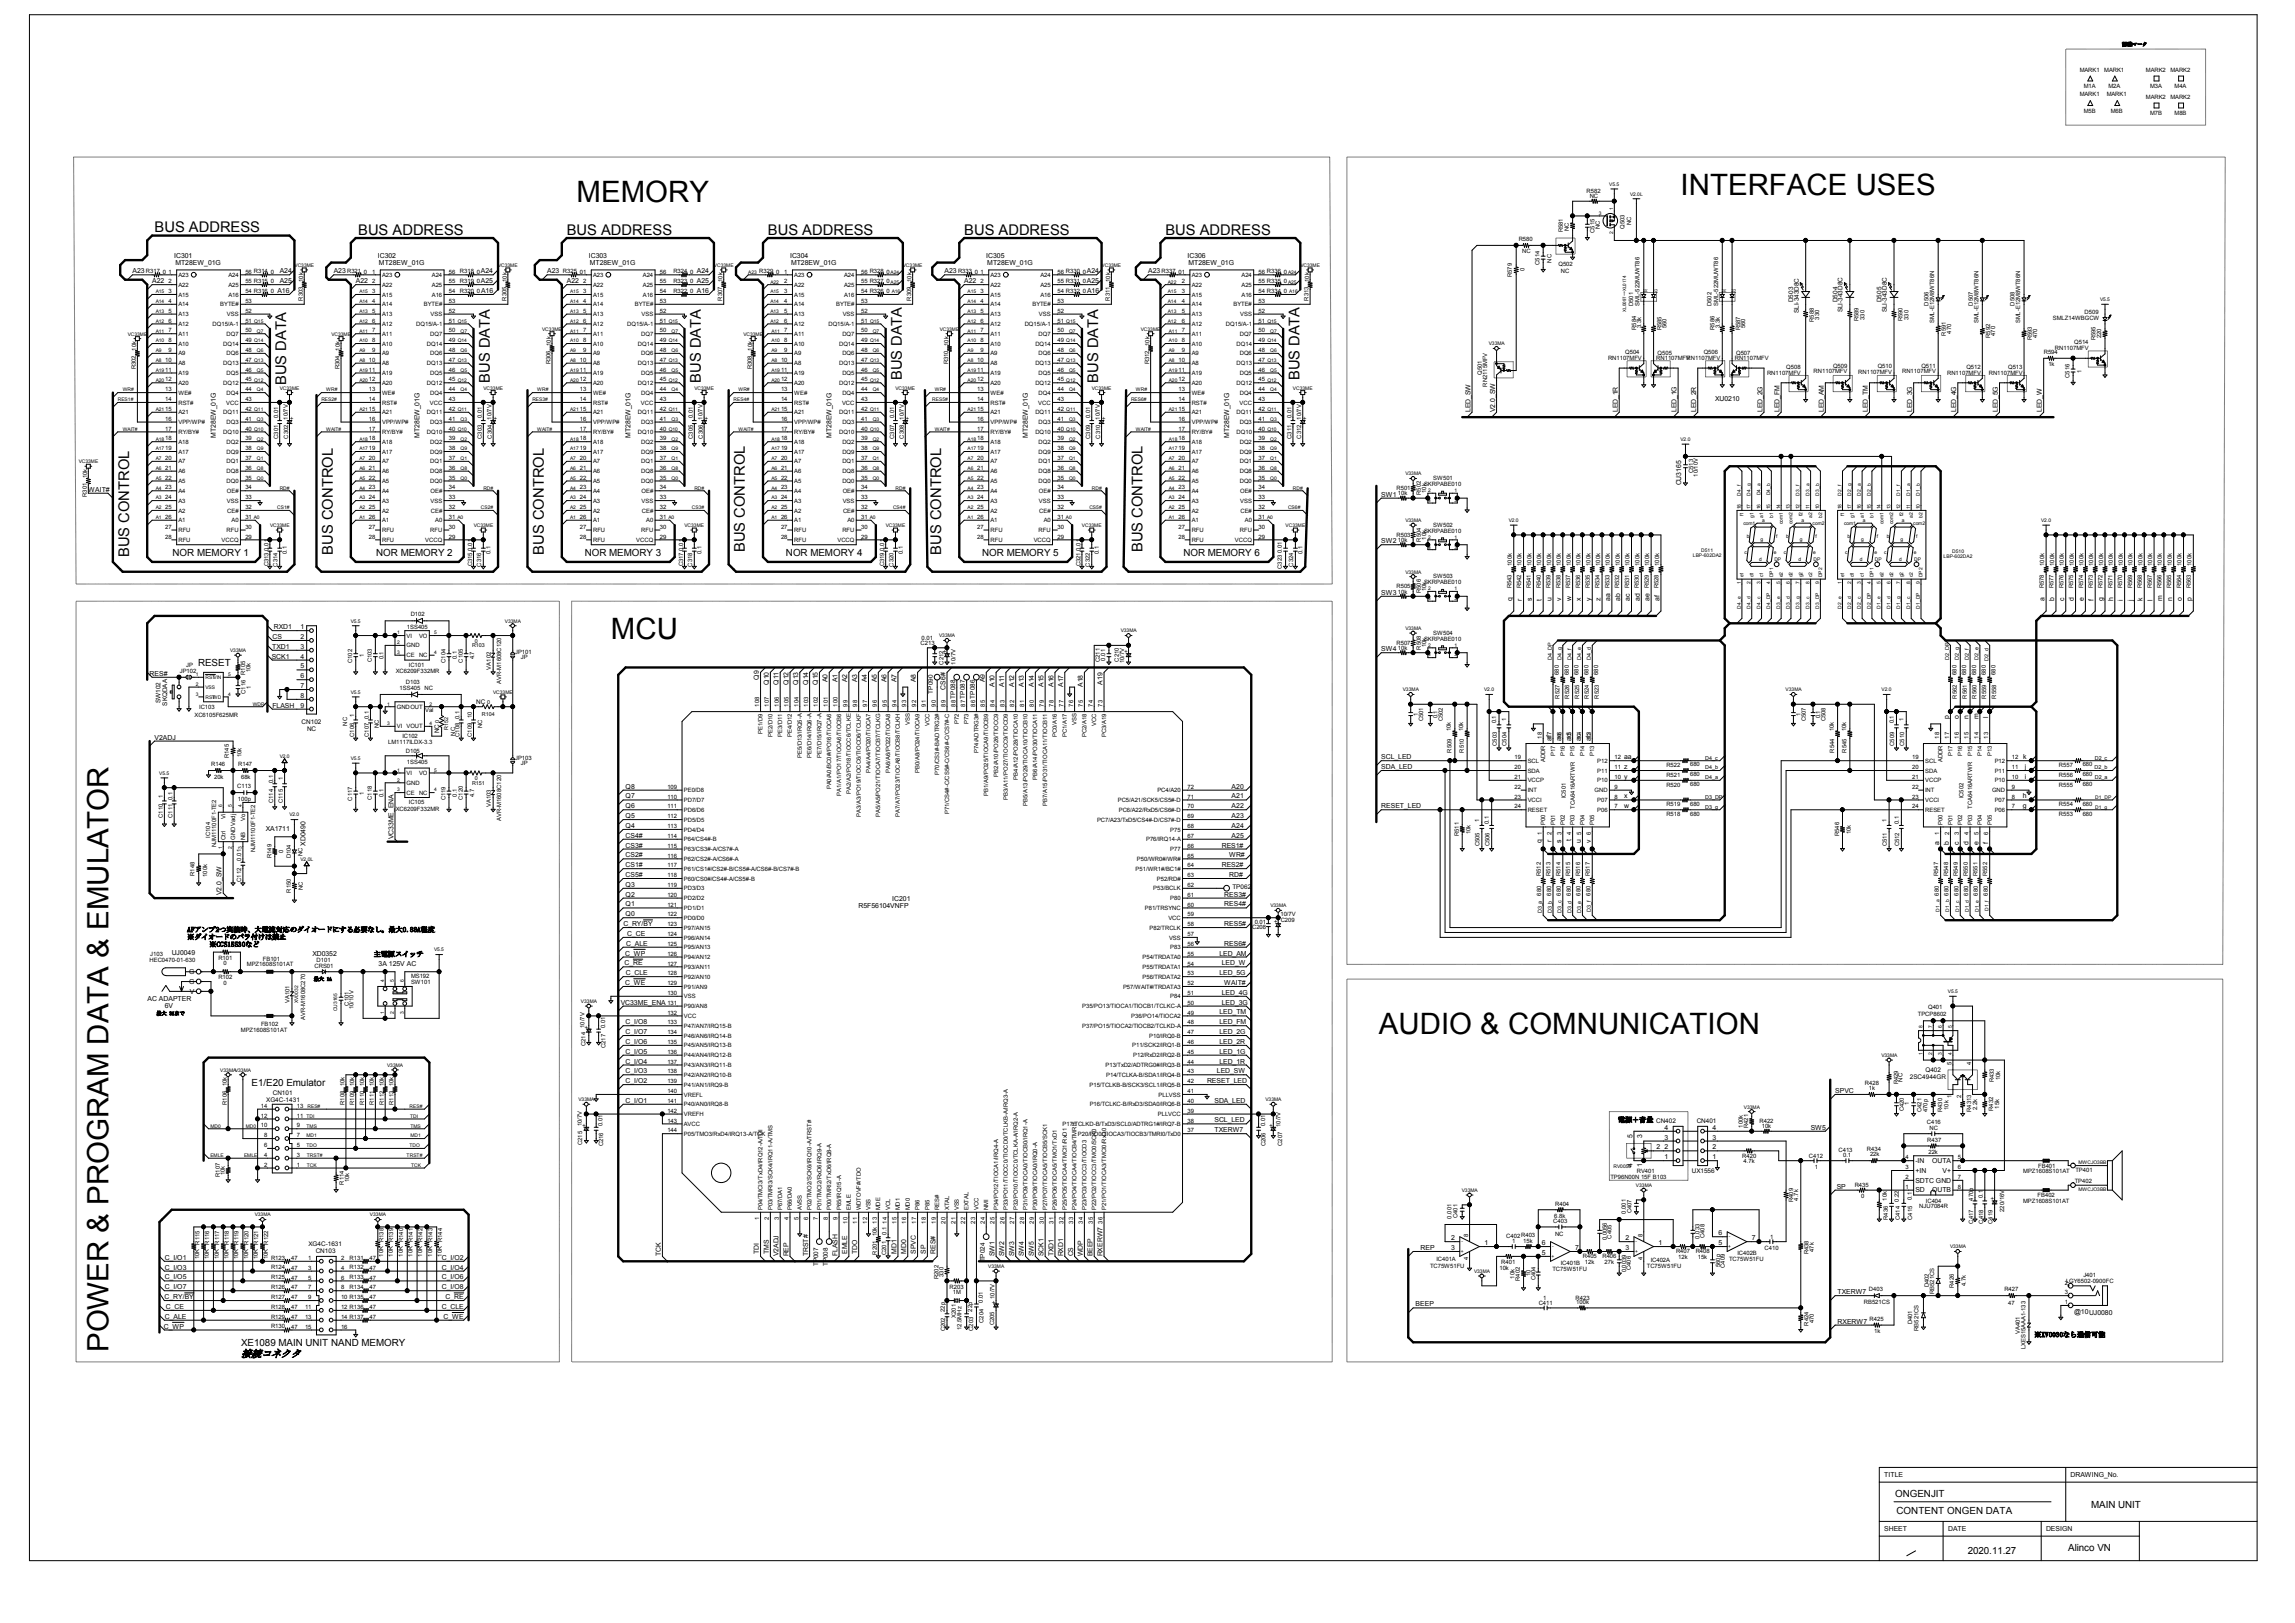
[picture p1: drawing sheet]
<svg xmlns="http://www.w3.org/2000/svg" width="297mm" height="210mm" viewBox="0 0 297 210" stroke-linecap="round" stroke-linejoin="round" font-family="sans-serif">
<defs><g id="words">
<g font-size="3.8">
<text x="74.6" y="26.2">MEMORY</text>
<text x="217.5" y="25.2">INTERFACE USES</text>
<text x="79.1" y="82.7">MCU</text>
<text x="178.4" y="133.8">AUDIO &amp; COMNUNICATION</text>
<text x="14.1" y="174.9" transform="rotate(-90 14.1 174.9)">POWER &amp; PROGRAM DATA &amp; EMULATOR</text>
</g>
<g font-size="1.9">
<text x="20" y="30.1">BUS ADDRESS</text>
<text x="46.4" y="30.4">BUS ADDRESS</text>
<text x="73.3" y="30.4">BUS ADDRESS</text>
<text x="99.4" y="30.4">BUS ADDRESS</text>
<text x="124.8" y="30.4">BUS ADDRESS</text>
<text x="150.8" y="30.4">BUS ADDRESS</text>
<text x="37" y="49.8" transform="rotate(-90 37 49.8)">BUS DATA</text>
<text x="63.4" y="49.5" transform="rotate(-90 63.4 49.5)">BUS DATA</text>
<text x="90.7" y="49.5" transform="rotate(-90 90.7 49.5)">BUS DATA</text>
<text x="116.7" y="49.2" transform="rotate(-90 116.7 49.2)">BUS DATA</text>
<text x="142.1" y="49.5" transform="rotate(-90 142.1 49.5)">BUS DATA</text>
<text x="168.2" y="49.2" transform="rotate(-90 168.2 49.2)">BUS DATA</text>
<text x="43.1" y="71.8" transform="rotate(-90 43.1 71.8)">BUS CONTROL</text>
<text x="70.4" y="71.8" transform="rotate(-90 70.4 71.8)">BUS CONTROL</text>
<text x="96.4" y="71.4" transform="rotate(-90 96.4 71.4)">BUS CONTROL</text>
<text x="121.8" y="71.8" transform="rotate(-90 121.8 71.8)">BUS CONTROL</text>
<text x="147.8" y="71.4" transform="rotate(-90 147.8 71.4)">BUS CONTROL</text>
<text x="16.7" y="72.1" transform="rotate(-90 16.7 72.1)">BUS CONTROL</text>
</g>
<g font-size="1.3">
<text x="22.3" y="72">NOR MEMORY 1</text>
<text x="48.7" y="72">NOR MEMORY 2</text>
<text x="75.7" y="72">NOR MEMORY 3</text>
<text x="101.7" y="72">NOR MEMORY 4</text>
<text x="127.1" y="72">NOR MEMORY 5</text>
<text x="153.2" y="72">NOR MEMORY 6</text>
<text x="25.6" y="86.2">RESET</text>
<text x="32.6" y="140.5">E1/E20 Emulator</text>
<text x="31.2" y="174.2">XE1089 MAIN UNIT NAND MEMORY</text>
<text x="31.2" y="175.6">接続コネクタ</text>
<text x="245.2" y="193.7">ONGENJIT</text>
<text x="245.4" y="195.9">CONTENT ONGEN DATA</text>
<text x="270.6" y="195.2">MAIN UNIT</text>
<text x="254.6" y="201">2020.11.27</text>
<text x="267.6" y="200.7">Alinco VN</text>
</g>
<g font-size=".9">
<text x="17.1" y="35.4">A23</text>
<text x="22.5" y="33.4">IC301</text>
<text x="22.7" y="34.3">MT28EW_01G</text>
<text x="36.2" y="35.4">A24</text>
<text x="43.2" y="35.4">A23</text>
<text x="48.9" y="33.4">IC302</text>
<text x="49" y="34.3">MT28EW_01G</text>
<text x="62.2" y="35.4">A24</text>
<text x="70.8" y="35.4">A23</text>
<text x="76.2" y="33.4">IC303</text>
<text x="76.3" y="34.3">MT28EW_01G</text>
<text x="90.2" y="35.4">A24</text>
<text x="102.2" y="33.4">IC304</text>
<text x="102.4" y="34.3">MT28EW_01G</text>
<text x="122.2" y="35.4">A23</text>
<text x="127.6" y="33.4">IC305</text>
<text x="127.8" y="34.3">MT28EW_01G</text>
<text x="140.7" y="35.4">A24</text>
<text x="148.6" y="35.4">A23</text>
<text x="153.7" y="33.4">IC306</text>
<text x="153.8" y="34.3">MT28EW_01G</text>
<text x="19.7" y="36.6">A22</text>
<text x="35.9" y="37.9">A16</text>
<text x="36.2" y="36.6">A25</text>
<text x="46" y="36.6">A22</text>
<text x="62.2" y="36.6">A25</text>
<text x="62.3" y="37.9">A16</text>
<text x="73.3" y="36.6">A22</text>
<text x="90.2" y="36.6">A25</text>
<text x="90.2" y="37.9">A16</text>
<text x="124.8" y="36.6">A22</text>
<text x="140.7" y="36.6">A25</text>
<text x="140.7" y="37.9">A16</text>
<text x="190.3" y="53.3" transform="rotate(-90 190.3 53.3)">LED_SW</text>
<text x="193.5" y="53.3" transform="rotate(-90 193.5 53.3)">V2.0_SW</text>
<text x="209.3" y="53.3" transform="rotate(-90 209.3 53.3)">LED_1R</text>
<text x="217" y="53.3" transform="rotate(-90 217 53.3)">LED_1G</text>
<text x="219.5" y="53.3" transform="rotate(-90 219.5 53.3)">LED_2R</text>
<text x="222" y="51.9">XU0210</text>
<text x="228.1" y="53.3" transform="rotate(-90 228.1 53.3)">LED_2G</text>
<text x="230.3" y="53.3" transform="rotate(-90 230.3 53.3)">LED_FM</text>
<text x="236" y="53.3" transform="rotate(-90 236 53.3)">LED_AM</text>
<text x="241.7" y="53.3" transform="rotate(-90 241.7 53.3)">LED_TM</text>
<text x="247.4" y="53.3" transform="rotate(-90 247.4 53.3)">LED_3G</text>
<text x="253.2" y="53.3" transform="rotate(-90 253.2 53.3)">LED_4G</text>
<text x="258.6" y="53.3" transform="rotate(-90 258.6 53.3)">LED_5G</text>
<text x="264.3" y="53.3" transform="rotate(-90 264.3 53.3)">LED_W</text>
<text x="27.9" y="56.7" transform="rotate(-90 27.9 56.7)">MT28EW_01G</text>
<text x="54.3" y="56.7" transform="rotate(-90 54.3 56.7)">MT28EW_01G</text>
<text x="81.6" y="56.7" transform="rotate(-90 81.6 56.7)">MT28EW_01G</text>
<text x="107.6" y="56.7" transform="rotate(-90 107.6 56.7)">MT28EW_01G</text>
<text x="133" y="56.7" transform="rotate(-90 133 56.7)">MT28EW_01G</text>
<text x="159.1" y="56.7" transform="rotate(-90 159.1 56.7)">MT28EW_01G</text>
<text x="11.4" y="63.6">WAIT#</text>
<text x="178.8" y="64.3">SW1</text>
<text x="217.6" y="62.8" transform="rotate(-90 217.6 62.8)">CU3165</text>
<text x="178.8" y="70.3">SW2</text>
<text x="178.8" y="77">SW3</text>
<text x="195.7" y="77.8" transform="rotate(-90 195.7 77.8)">q</text>
<text x="197" y="77.8" transform="rotate(-90 197 77.8)">r</text>
<text x="198.2" y="77.8" transform="rotate(-90 198.2 77.8)">s</text>
<text x="199.5" y="77.8" transform="rotate(-90 199.5 77.8)">t</text>
<text x="200.8" y="77.8" transform="rotate(-90 200.8 77.8)">u</text>
<text x="202" y="77.8" transform="rotate(-90 202 77.8)">v</text>
<text x="203.3" y="77.8" transform="rotate(-90 203.3 77.8)">w</text>
<text x="204.6" y="77.8" transform="rotate(-90 204.6 77.8)">x</text>
<text x="205.9" y="77.8" transform="rotate(-90 205.9 77.8)">y</text>
<text x="207.1" y="77.8" transform="rotate(-90 207.1 77.8)">z</text>
<text x="208.4" y="77.8" transform="rotate(-90 208.4 77.8)">aa</text>
<text x="209.7" y="77.8" transform="rotate(-90 209.7 77.8)">ab</text>
<text x="210.9" y="77.8" transform="rotate(-90 210.9 77.8)">ac</text>
<text x="212.2" y="77.8" transform="rotate(-90 212.2 77.8)">ad</text>
<text x="213.5" y="77.8" transform="rotate(-90 213.5 77.8)">ae</text>
<text x="214.7" y="77.8" transform="rotate(-90 214.7 77.8)">af</text>
<text x="264.6" y="77.8" transform="rotate(-90 264.6 77.8)">a</text>
<text x="265.8" y="77.8" transform="rotate(-90 265.8 77.8)">b</text>
<text x="267.1" y="77.8" transform="rotate(-90 267.1 77.8)">c</text>
<text x="268.4" y="77.8" transform="rotate(-90 268.4 77.8)">d</text>
<text x="269.7" y="77.8" transform="rotate(-90 269.7 77.8)">e</text>
<text x="270.9" y="77.8" transform="rotate(-90 270.9 77.8)">f</text>
<text x="272.2" y="77.8" transform="rotate(-90 272.2 77.8)">g</text>
<text x="273.5" y="77.8" transform="rotate(-90 273.5 77.8)">h</text>
<text x="274.7" y="77.8" transform="rotate(-90 274.7 77.8)">i</text>
<text x="276" y="77.8" transform="rotate(-90 276 77.8)">j</text>
<text x="277.3" y="77.8" transform="rotate(-90 277.3 77.8)">k</text>
<text x="278.5" y="77.8" transform="rotate(-90 278.5 77.8)">l</text>
<text x="279.8" y="77.8" transform="rotate(-90 279.8 77.8)">m</text>
<text x="281.1" y="77.8" transform="rotate(-90 281.1 77.8)">n</text>
<text x="282.4" y="77.8" transform="rotate(-90 282.4 77.8)">o</text>
<text x="283.6" y="77.8" transform="rotate(-90 283.6 77.8)">p</text>
<text x="35.2" y="83.9">TXD1</text>
<text x="35.3" y="82.7">CS</text>
<text x="35.5" y="81.4">RXD1</text>
<text x="38.9" y="81.4">1</text>
<text x="38.9" y="82.7">2</text>
<text x="38.9" y="83.9">3</text>
<text x="19.4" y="87.4">RES#</text>
<text x="35.2" y="85.2">SCK1</text>
<text x="38.9" y="85.2">4</text>
<text x="38.9" y="86.5">5</text>
<text x="38.9" y="87.8">6</text>
<text x="38.9" y="89">7</text>
<text x="98.2" y="88" transform="rotate(-90 98.2 88)">Q9</text>
<text x="99.5" y="88.6" transform="rotate(-90 99.5 88.6)">Q10</text>
<text x="100.8" y="88.6" transform="rotate(-90 100.8 88.6)">Q11</text>
<text x="102" y="88.6" transform="rotate(-90 102 88.6)">Q12</text>
<text x="103.3" y="88.6" transform="rotate(-90 103.3 88.6)">Q13</text>
<text x="104.6" y="88.6" transform="rotate(-90 104.6 88.6)">Q14</text>
<text x="105.8" y="88.6" transform="rotate(-90 105.8 88.6)">Q15</text>
<text x="107.1" y="88.3" transform="rotate(-90 107.1 88.3)">A0</text>
<text x="108.4" y="88.3" transform="rotate(-90 108.4 88.3)">A1</text>
<text x="109.6" y="88.3" transform="rotate(-90 109.6 88.3)">A2</text>
<text x="110.9" y="88.3" transform="rotate(-90 110.9 88.3)">A3</text>
<text x="112.2" y="88.3" transform="rotate(-90 112.2 88.3)">A4</text>
<text x="113.5" y="88.3" transform="rotate(-90 113.5 88.3)">A5</text>
<text x="114.7" y="88.3" transform="rotate(-90 114.7 88.3)">A6</text>
<text x="116" y="88.3" transform="rotate(-90 116 88.3)">A7</text>
<text x="118.5" y="88.3" transform="rotate(-90 118.5 88.3)">A8</text>
<text x="122.3" y="89.2" transform="rotate(-90 122.3 89.2)">CS6#</text>
<text x="127.4" y="88.3" transform="rotate(-90 127.4 88.3)">A9</text>
<text x="128.7" y="88.9" transform="rotate(-90 128.7 88.9)">A10</text>
<text x="130" y="88.9" transform="rotate(-90 130 88.9)">A11</text>
<text x="131.2" y="88.9" transform="rotate(-90 131.2 88.9)">A12</text>
<text x="132.5" y="88.9" transform="rotate(-90 132.5 88.9)">A13</text>
<text x="133.8" y="88.9" transform="rotate(-90 133.8 88.9)">A14</text>
<text x="135" y="88.9" transform="rotate(-90 135 88.9)">A15</text>
<text x="136.3" y="88.9" transform="rotate(-90 136.3 88.9)">A16</text>
<text x="137.6" y="88.9" transform="rotate(-90 137.6 88.9)">A17</text>
<text x="140.1" y="88.9" transform="rotate(-90 140.1 88.9)">A18</text>
<text x="142.7" y="88.6" transform="rotate(-90 142.7 88.6)">A19</text>
<text x="178.8" y="84.3">SW4</text>
<text x="20" y="95.7">V2ADJ</text>
<text x="35.2" y="91.6">FLASH</text>
<text x="38.9" y="90.3">8</text>
<text x="38.9" y="91.6">9</text>
<text x="200.8" y="95.9" transform="rotate(-90 200.8 95.9)">af</text>
<text x="202" y="95.9" transform="rotate(-90 202 95.9)">ae</text>
<text x="203.3" y="95.9" transform="rotate(-90 203.3 95.9)">ad</text>
<text x="204.6" y="95.9" transform="rotate(-90 204.6 95.9)">ac</text>
<text x="205.9" y="95.9" transform="rotate(-90 205.9 95.9)">ab</text>
<text x="252.2" y="93" transform="rotate(-90 252.2 93)">p</text>
<text x="253.5" y="93" transform="rotate(-90 253.5 93)">o</text>
<text x="254.7" y="93" transform="rotate(-90 254.7 93)">n</text>
<text x="256" y="93" transform="rotate(-90 256 93)">m</text>
<text x="257.3" y="92.9" transform="rotate(-90 257.3 92.9)">l</text>
<text x="178.8" y="99.5">SDA_LED</text>
<text x="178.8" y="98.2">SCL_LED</text>
<text x="210.2" y="100.8">y</text>
<text x="210.2" y="99.5">z</text>
<text x="210.2" y="98.2">aa</text>
<text x="261.8" y="98.2">k</text>
<text x="262.1" y="100.8">i</text>
<text x="262.1" y="99.5">j</text>
<text x="34.4" y="107.5">XA1711</text>
<text x="81" y="102">Q8</text>
<text x="81" y="103.3">Q7</text>
<text x="81" y="104.6">Q6</text>
<text x="81" y="105.9">Q5</text>
<text x="81" y="107.1">Q4</text>
<text x="159.4" y="105.9">A23</text>
<text x="159.4" y="107.1">A24</text>
<text x="159.4" y="104.6">A22</text>
<text x="159.4" y="103.3">A21</text>
<text x="159.4" y="102">A20</text>
<text x="178.8" y="104.6">RESET_LED</text>
<text x="210.2" y="104.6">w</text>
<text x="210.2" y="103.3">x</text>
<text x="261.8" y="104.6">g</text>
<text x="261.8" y="103.3">h</text>
<text x="39.5" y="109.4" transform="rotate(-90 39.5 109.4)">XD0490</text>
<text x="50.9" y="108.6" transform="rotate(-90 50.9 108.6)">VC33ME_ENA</text>
<text x="81" y="108.4">CS4#</text>
<text x="81" y="109.7">CS3#</text>
<text x="81" y="110.9">CS2#</text>
<text x="81" y="112.2">CS1#</text>
<text x="81" y="113.5">CS5#</text>
<text x="158.1" y="112.2">RES2#</text>
<text x="158.1" y="109.7">RES1#</text>
<text x="159.1" y="113.5">RD#</text>
<text x="159.1" y="110.9">WR#</text>
<text x="159.4" y="108.4">A25</text>
<text x="199.5" y="109.1" transform="rotate(-90 199.5 109.1)">q</text>
<text x="200.8" y="108.9" transform="rotate(-90 200.8 108.9)">r</text>
<text x="202" y="109" transform="rotate(-90 202 109)">s</text>
<text x="203.3" y="108.8" transform="rotate(-90 203.3 108.8)">t</text>
<text x="204.6" y="109.1" transform="rotate(-90 204.6 109.1)">u</text>
<text x="205.9" y="109" transform="rotate(-90 205.9 109)">v</text>
<text x="250.9" y="109.4" transform="rotate(-90 250.9 109.4)">a</text>
<text x="252.2" y="109.4" transform="rotate(-90 252.2 109.4)">b</text>
<text x="253.5" y="109.4" transform="rotate(-90 253.5 109.4)">c</text>
<text x="254.7" y="109.4" transform="rotate(-90 254.7 109.4)">d</text>
<text x="256" y="109.4" transform="rotate(-90 256 109.4)">e</text>
<text x="257.3" y="109.2" transform="rotate(-90 257.3 109.2)">f</text>
<text x="28.7" y="115.8" transform="rotate(-90 28.7 115.8)">V2.0_SW</text>
<text x="80.7" y="119.8">C_RY/BY</text>
<text x="81" y="114.7">Q3</text>
<text x="81" y="116">Q2</text>
<text x="81" y="117.3">Q1</text>
<text x="81" y="118.6">Q0</text>
<text x="111.1" y="117.5">R5F56104VNFP</text>
<text x="115.5" y="116.6">IC201</text>
<text x="158.4" y="117.3">RES4#</text>
<text x="158.4" y="116">RES3#</text>
<text x="158.4" y="119.8">RES5#</text>
<text x="22.2" y="123.6">UJ0049</text>
<text x="24.2" y="120.6">AFアンプ2つ実装時、大電流対応のダイオードにする必要なし。最大0.88A程度</text>
<text x="24.2" y="121.5">※ダイオードのパラ付けは禁止</text>
<text x="27.1" y="122.5">※CCS15S30など</text>
<text x="40.4" y="123.7">XD0352</text>
<text x="48.4" y="123.8">主電源スイッチ</text>
<text x="49" y="125">3A 125V AC</text>
<text x="80.8" y="124.9">C_RE</text>
<text x="80.9" y="123.6">C_WP</text>
<text x="81" y="122.4">C_ALE</text>
<text x="81.2" y="121.1">C_CE</text>
<text x="157.8" y="123.6">LED_AM</text>
<text x="158.1" y="124.9">LED_W</text>
<text x="158.4" y="122.4">RES6#</text>
<text x="19.1" y="129.5">AC ADAPTER</text>
<text x="21.3" y="130.4">6V</text>
<text x="24.5" y="127.3">G</text>
<text x="24.5" y="126">G</text>
<text x="24.6" y="128.6">V</text>
<text x="80.3" y="130">VC33ME_ENA</text>
<text x="80.9" y="127.4">C_WE</text>
<text x="81" y="126.2">C_CLE</text>
<text x="157.8" y="131.3">LED_TM</text>
<text x="157.8" y="126.2">LED_5G</text>
<text x="158.1" y="130">LED_3G</text>
<text x="158.1" y="128.7">LED_4G</text>
<text x="158.4" y="127.4">WAIT#</text>
<text x="81" y="132.5">C_I/O8</text>
<text x="81" y="133.8">C_I/O7</text>
<text x="81" y="135.1">C_I/O6</text>
<text x="81" y="136.3">C_I/O5</text>
<text x="81" y="137.6">C_I/O4</text>
<text x="157.8" y="137.6">LED_1R</text>
<text x="157.8" y="136.3">LED_1G</text>
<text x="157.8" y="135.1">LED_2R</text>
<text x="157.8" y="133.8">LED_2G</text>
<text x="157.8" y="132.5">LED_FM</text>
<text x="81" y="138.9">C_I/O3</text>
<text x="81" y="140.1">C_I/O2</text>
<text x="81" y="142.7">C_I/O1</text>
<text x="156.2" y="140.1">RESET_LED</text>
<text x="157.2" y="142.7">SDA_LED</text>
<text x="157.5" y="138.9">LED_SW</text>
<text x="237.5" y="141.4">SPVC</text>
<text x="157.2" y="146.5">TXERW7</text>
<text x="157.2" y="145.2">SCL_LED</text>
<text x="209.4" y="145.2">電源＋音量 CN402</text>
<text x="211.3" y="147.3" transform="rotate(-90 211.3 147.3)">5</text>
<text x="212.5" y="147.3" transform="rotate(-90 212.5 147.3)">3</text>
<text x="214.4" y="148.7">2</text>
<text x="215.4" y="146.2">4</text>
<text x="215.4" y="147.5">3</text>
<text x="215.4" y="148.7">2</text>
<text x="215.4" y="150">1</text>
<text x="221.6" y="150">1</text>
<text x="221.6" y="148.7">2</text>
<text x="221.6" y="147.5">3</text>
<text x="221.6" y="146.2">4</text>
<text x="234.3" y="146.2">SW5</text>
<text x="211.3" y="151.1" transform="rotate(-90 211.3 151.1)">4</text>
<text x="212.5" y="151.1" transform="rotate(-90 212.5 151.1)">1</text>
<text x="237.7" y="153.8">SP</text>
<text x="247.9" y="150.5">-IN</text>
<text x="247.9" y="151.7">+IN</text>
<text x="247.9" y="153">SDTC GND</text>
<text x="247.9" y="154.3">SD</text>
<text x="250" y="154.3">OUTB</text>
<text x="250" y="150.5">OUTA</text>
<text x="251.4" y="151.7">V+</text>
<text x="183.8" y="161.7">REP</text>
<text x="187.8" y="160.5">2</text>
<text x="187.8" y="161.7">3</text>
<text x="192.1" y="161.1">1</text>
<text x="199.5" y="161.1">6</text>
<text x="203.8" y="161.7">7</text>
<text x="210.3" y="160.5">2</text>
<text x="210.3" y="161.7">3</text>
<text x="214.6" y="161.1">1</text>
<text x="222.4" y="159.8">6</text>
<text x="222.4" y="161.1">5</text>
<text x="226.7" y="160.5">7</text>
<text x="21.3" y="163">C_I/O1</text>
<text x="21.3" y="164.3">C_I/O3</text>
<text x="21.3" y="165.5">C_I/O5</text>
<text x="21.3" y="166.8">C_I/O7</text>
<text x="57.2" y="163">C_I/O2</text>
<text x="57.2" y="164.3">C_I/O4</text>
<text x="57.2" y="165.5">C_I/O6</text>
<text x="57.2" y="166.8">C_I/O8</text>
<text x="85.5" y="162.6" transform="rotate(-90 85.5 162.6)">TCK</text>
<text x="98.2" y="162.2" transform="rotate(-90 98.2 162.2)">TDI</text>
<text x="99.5" y="162.2" transform="rotate(-90 99.5 162.2)">TMS</text>
<text x="100.8" y="162.6" transform="rotate(-90 100.8 162.6)">V2ADJ</text>
<text x="102" y="162.6" transform="rotate(-90 102 162.6)">REP</text>
<text x="104.6" y="162.6" transform="rotate(-90 104.6 162.6)">TRST#</text>
<text x="108.4" y="162.6" transform="rotate(-90 108.4 162.6)">FLASH</text>
<text x="109.6" y="162.2" transform="rotate(-90 109.6 162.2)">EMLE</text>
<text x="110.9" y="162.2" transform="rotate(-90 110.9 162.2)">TDO</text>
<text x="116" y="162.2" transform="rotate(-90 116 162.2)">MD1</text>
<text x="117.3" y="162.2" transform="rotate(-90 117.3 162.2)">MD0</text>
<text x="118.5" y="162.2" transform="rotate(-90 118.5 162.2)">SPVC</text>
<text x="119.8" y="162.2" transform="rotate(-90 119.8 162.2)">SP</text>
<text x="121.1" y="162.2" transform="rotate(-90 121.1 162.2)">RES#</text>
<text x="128.7" y="162.6" transform="rotate(-90 128.7 162.6)">SW1</text>
<text x="130" y="162.6" transform="rotate(-90 130 162.6)">SW2</text>
<text x="131.2" y="162.6" transform="rotate(-90 131.2 162.6)">SW3</text>
<text x="132.5" y="162.6" transform="rotate(-90 132.5 162.6)">SW4</text>
<text x="133.8" y="162.6" transform="rotate(-90 133.8 162.6)">SW5</text>
<text x="135" y="162.6" transform="rotate(-90 135 162.6)">SCK1</text>
<text x="136.3" y="162.6" transform="rotate(-90 136.3 162.6)">TXD1</text>
<text x="137.6" y="162.6" transform="rotate(-90 137.6 162.6)">RXD1</text>
<text x="138.9" y="162.6" transform="rotate(-90 138.9 162.6)">CS</text>
<text x="140.1" y="162.6" transform="rotate(-90 140.1 162.6)">WDP</text>
<text x="141.4" y="162.6" transform="rotate(-90 141.4 162.6)">BEEP</text>
<text x="142.7" y="162.6" transform="rotate(-90 142.7 162.6)">RXERW7</text>
<text x="199.5" y="162.4">5</text>
<text x="237.8" y="167.5">TXERW7</text>
<text x="21.2" y="171.9">C_WP</text>
<text x="21.3" y="168.1">C_RY/BY</text>
<text x="21.3" y="170.6">C_ALE</text>
<text x="21.5" y="169.4">C_CE</text>
<text x="57.2" y="169.4">C_CLE</text>
<text x="57.4" y="170.6">C_WE</text>
<text x="57.7" y="168.1">C_RE</text>
<text x="183.2" y="169">BEEP</text>
<text x="237.8" y="171.3">RXERW7</text>
<text x="263.3" y="173">※XV0030なら通信可能</text>
<text x="268.4" y="170">@10UJ0080</text>
<text x="243.8" y="191.1">TITLE</text>
<text x="268" y="191.1">DRAWING_No.</text>
<text x="243.8" y="198.1">SHEET</text>
<text x="252.1" y="198.1">DATE</text>
<text x="264.8" y="198.1">DESIGN</text>
</g>
<g font-size=".8">
<text x="269.1" y="9.3">MARK1</text>
<text x="269.7" y="11.4">M1A</text>
<text x="272.3" y="9.3">MARK1</text>
<text x="272.8" y="11.4">M2A</text>
<text x="277.7" y="9.3">MARK2</text>
<text x="278.2" y="11.4">M3A</text>
<text x="280.9" y="9.3">MARK2</text>
<text x="281.4" y="11.4">M4A</text>
<text x="269.1" y="12.5">MARK1</text>
<text x="269.7" y="14.6">M5B</text>
<text x="272.6" y="12.5">MARK1</text>
<text x="273.2" y="14.6">M6B</text>
<text x="277.7" y="12.8">MARK2</text>
<text x="278.2" y="14.9">M7B</text>
<text x="280.9" y="12.8">MARK2</text>
<text x="281.4" y="14.9">M8B</text>
<text x="203" y="29.9" transform="rotate(-90 203 29.9)">NC</text>
<text x="205.3" y="25">R582</text>
<text x="205.7" y="25.6">NC</text>
<text x="207" y="29.7" transform="rotate(-90 207 29.7)">NC</text>
<text x="210.2" y="29.6" transform="rotate(-90 210.2 29.6)">Q503</text>
<text x="211.1" y="29.1" transform="rotate(-90 211.1 29.1)">NC</text>
<text x="18.9" y="35.3">R317</text>
<text x="21.1" y="35.4">0</text>
<text x="21.8" y="35.4">1</text>
<text x="23.1" y="35.8">A23</text>
<text x="29.5" y="35.8">A24</text>
<text x="31.8" y="35.4">56 R314</text>
<text x="35" y="35.4">0</text>
<text x="44.9" y="35.3">R321</text>
<text x="47.1" y="35.4">0</text>
<text x="48.2" y="35.4">1</text>
<text x="49.4" y="35.8">A23</text>
<text x="55.9" y="35.8">A24</text>
<text x="58.1" y="35.4">56</text>
<text x="59.5" y="35.3">R318</text>
<text x="61.7" y="35.4">0</text>
<text x="72.9" y="35.3">R325</text>
<text x="75" y="35.4">01</text>
<text x="76.8" y="35.8">A23</text>
<text x="83.2" y="35.8">A24</text>
<text x="85.4" y="35.4">56</text>
<text x="87.1" y="35.3">R324</text>
<text x="89.3" y="35.4">0</text>
<text x="98.3" y="35.3">R329</text>
<text x="100.4" y="35.4">0</text>
<text x="101.5" y="35.4">1</text>
<text x="102.8" y="35.8">A23</text>
<text x="109.2" y="35.8">A24</text>
<text x="111.4" y="35.4">56 R328</text>
<text x="114.7" y="35.4">0</text>
<text x="124" y="35.3">R333</text>
<text x="126.2" y="35.4">0</text>
<text x="126.9" y="35.4">1</text>
<text x="128.2" y="35.8">A23</text>
<text x="134.6" y="35.8">A24</text>
<text x="136.8" y="35.4">56 R330</text>
<text x="140.1" y="35.4">0</text>
<text x="150.3" y="35.3">R337</text>
<text x="152.5" y="35.4">01</text>
<text x="154.2" y="35.8">A23</text>
<text x="160.7" y="35.8">A24</text>
<text x="162.9" y="35.4">56 R336</text>
<text x="166.2" y="35.4">0</text>
<text x="195.7" y="35.9" transform="rotate(-90 195.7 35.9)">R579</text>
<text x="196.5" y="31.2">R580</text>
<text x="197" y="32.8">NC</text>
<text x="197.3" y="35.1" transform="rotate(-90 197.3 35.1)">0</text>
<text x="199.2" y="34.3" transform="rotate(-90 199.2 34.3)">C514</text>
<text x="200.8" y="34" transform="rotate(-90 200.8 34)">NC</text>
<text x="201.7" y="34.5">Q502</text>
<text x="202" y="35.3">NC</text>
<text x="202.3" y="30.1" transform="rotate(-90 202.3 30.1)">R581</text>
<text x="206.4" y="30.1" transform="rotate(-90 206.4 30.1)">C515</text>
<text x="21.8" y="36.7">2</text>
<text x="21.8" y="37.9">3</text>
<text x="21.8" y="39.2">4</text>
<text x="21.8" y="40.5">5</text>
<text x="21.8" y="41.7">6</text>
<text x="23.1" y="37.1">A22</text>
<text x="23.1" y="38.4">A15</text>
<text x="23.1" y="39.6">A14</text>
<text x="23.1" y="40.9">A13</text>
<text x="28.5" y="39.6">BYTE#</text>
<text x="29.4" y="40.9">VSS</text>
<text x="29.5" y="38.4">A16</text>
<text x="29.5" y="37.1">A25</text>
<text x="31.8" y="41.7">51</text>
<text x="31.8" y="40.5">52</text>
<text x="31.8" y="39.2">53</text>
<text x="31.8" y="37.9">54 R316</text>
<text x="31.8" y="36.7">55 R315</text>
<text x="35" y="36.7">0</text>
<text x="35" y="37.9">0</text>
<text x="39.2" y="38.9" transform="rotate(-90 39.2 38.9)">R303</text>
<text x="39.2" y="36.5" transform="rotate(-90 39.2 36.5)">10k</text>
<text x="48.2" y="36.7">2</text>
<text x="48.2" y="37.9">3</text>
<text x="48.2" y="39.2">4</text>
<text x="48.2" y="40.5">5</text>
<text x="48.2" y="41.7">6</text>
<text x="49.4" y="37.1">A22</text>
<text x="49.4" y="38.4">A15</text>
<text x="49.4" y="39.6">A14</text>
<text x="49.4" y="40.9">A13</text>
<text x="54.9" y="39.6">BYTE#</text>
<text x="55.7" y="40.9">VSS</text>
<text x="55.9" y="38.4">A16</text>
<text x="55.9" y="37.1">A25</text>
<text x="58.1" y="41.7">51</text>
<text x="58.1" y="40.5">52</text>
<text x="58.1" y="39.2">53</text>
<text x="58.1" y="37.9">54</text>
<text x="58.1" y="36.7">55</text>
<text x="59.5" y="36.6">R319</text>
<text x="59.5" y="37.9">R320</text>
<text x="61.7" y="36.7">0</text>
<text x="61.7" y="37.9">0</text>
<text x="65.5" y="38.9" transform="rotate(-90 65.5 38.9)">R305</text>
<text x="65.6" y="36.5" transform="rotate(-90 65.6 36.5)">10k</text>
<text x="75.5" y="36.7">2</text>
<text x="75.5" y="37.9">3</text>
<text x="75.5" y="39.2">4</text>
<text x="75.5" y="40.5">5</text>
<text x="75.5" y="41.7">6</text>
<text x="76.8" y="37.1">A22</text>
<text x="76.8" y="38.4">A15</text>
<text x="76.8" y="39.6">A14</text>
<text x="76.8" y="40.9">A13</text>
<text x="82.2" y="39.6">BYTE#</text>
<text x="83" y="40.9">VSS</text>
<text x="83.2" y="38.4">A16</text>
<text x="83.2" y="37.1">A25</text>
<text x="85.4" y="41.7">51</text>
<text x="85.4" y="40.5">52</text>
<text x="85.4" y="39.2">53</text>
<text x="85.4" y="37.9">54</text>
<text x="85.4" y="36.7">55</text>
<text x="87.1" y="36.6">R323</text>
<text x="87.1" y="37.9">R322</text>
<text x="89.3" y="36.7">0</text>
<text x="89.3" y="37.9">0</text>
<text x="93.5" y="38.9" transform="rotate(-90 93.5 38.9)">R307</text>
<text x="93.5" y="36.5" transform="rotate(-90 93.5 36.5)">10k</text>
<text x="101.5" y="36.7">2</text>
<text x="101.5" y="37.9">3</text>
<text x="101.5" y="39.2">4</text>
<text x="101.5" y="40.5">5</text>
<text x="101.5" y="41.7">6</text>
<text x="102.8" y="37.1">A22</text>
<text x="102.8" y="38.4">A15</text>
<text x="102.8" y="39.6">A14</text>
<text x="102.8" y="40.9">A13</text>
<text x="108.2" y="39.6">BYTE#</text>
<text x="109.1" y="40.9">VSS</text>
<text x="109.2" y="38.4">A16</text>
<text x="109.2" y="37.1">A25</text>
<text x="111.4" y="41.7">51</text>
<text x="111.4" y="40.5">52</text>
<text x="111.4" y="39.2">53</text>
<text x="111.4" y="37.9">54 R326</text>
<text x="111.4" y="36.7">55 R327</text>
<text x="114.7" y="37.9">0</text>
<text x="114.7" y="36.7">0</text>
<text x="117.9" y="38.9" transform="rotate(-90 117.9 38.9)">R309</text>
<text x="118" y="36.5" transform="rotate(-90 118 36.5)">10k</text>
<text x="126.9" y="36.7">2</text>
<text x="126.9" y="37.9">3</text>
<text x="126.9" y="39.2">4</text>
<text x="126.9" y="40.5">5</text>
<text x="126.9" y="41.7">6</text>
<text x="128.2" y="37.1">A22</text>
<text x="128.2" y="38.4">A15</text>
<text x="128.2" y="39.6">A14</text>
<text x="128.2" y="40.9">A13</text>
<text x="133.6" y="39.6">BYTE#</text>
<text x="134.5" y="40.9">VSS</text>
<text x="134.6" y="38.4">A16</text>
<text x="134.6" y="37.1">A25</text>
<text x="136.8" y="41.7">51</text>
<text x="136.8" y="40.5">52</text>
<text x="136.8" y="39.2">53</text>
<text x="136.8" y="37.9">54 R332</text>
<text x="136.8" y="36.7">55 R331</text>
<text x="140.1" y="36.7">0</text>
<text x="140.1" y="37.9">0</text>
<text x="143.6" y="38.9" transform="rotate(-90 143.6 38.9)">R311</text>
<text x="143.7" y="36.5" transform="rotate(-90 143.7 36.5)">10k</text>
<text x="152.9" y="36.7">2</text>
<text x="152.9" y="37.9">3</text>
<text x="152.9" y="39.2">4</text>
<text x="152.9" y="40.5">5</text>
<text x="152.9" y="41.7">6</text>
<text x="154.2" y="37.1">A22</text>
<text x="154.2" y="38.4">A15</text>
<text x="154.2" y="39.6">A14</text>
<text x="154.2" y="40.9">A13</text>
<text x="159.6" y="39.6">BYTE#</text>
<text x="160.5" y="40.9">VSS</text>
<text x="160.7" y="38.4">A16</text>
<text x="160.7" y="37.1">A25</text>
<text x="162.9" y="41.7">51</text>
<text x="162.9" y="40.5">52</text>
<text x="162.9" y="39.2">53</text>
<text x="162.9" y="37.9">54 R334</text>
<text x="162.9" y="36.7">55 R335</text>
<text x="166.2" y="36.7">0</text>
<text x="166.2" y="37.9">0</text>
<text x="169.3" y="38.9" transform="rotate(-90 169.3 38.9)">R313</text>
<text x="169.4" y="36.5" transform="rotate(-90 169.4 36.5)">10k</text>
<text x="211.3" y="39.6" transform="rotate(-90 211.3 39.6)">D501</text>
<text x="212.2" y="39.6" transform="rotate(-90 212.2 39.6)">SML-522MUWT86</text>
<text x="221.5" y="39.6" transform="rotate(-90 221.5 39.6)">D502</text>
<text x="222.3" y="39.6" transform="rotate(-90 222.3 39.6)">SML-522MUWT86</text>
<text x="232.1" y="39.1" transform="rotate(-90 232.1 39.1)">D503</text>
<text x="232.8" y="40.5" transform="rotate(-90 232.8 40.5)">SLI-343D8C</text>
<text x="234.7" y="41.7" transform="rotate(-90 234.7 41.7)">R588</text>
<text x="235.4" y="41.4" transform="rotate(-90 235.4 41.4)">330</text>
<text x="237.8" y="39.1" transform="rotate(-90 237.8 39.1)">D504</text>
<text x="238.4" y="40.4" transform="rotate(-90 238.4 40.4)">SLI-343D8C</text>
<text x="240.5" y="41.6" transform="rotate(-90 240.5 41.6)">R589</text>
<text x="241.3" y="41.4" transform="rotate(-90 241.3 41.4)">330</text>
<text x="243.5" y="39.1" transform="rotate(-90 243.5 39.1)">D505</text>
<text x="244.2" y="40.4" transform="rotate(-90 244.2 40.4)">SLI-343D8C</text>
<text x="246.2" y="41.6" transform="rotate(-90 246.2 41.6)">R590</text>
<text x="247" y="41.4" transform="rotate(-90 247 41.4)">330</text>
<text x="249.6" y="39.5" transform="rotate(-90 249.6 39.5)">D506</text>
<text x="250.3" y="41.8" transform="rotate(-90 250.3 41.8)">SML-E12M8WT86N</text>
<text x="255.3" y="39.5" transform="rotate(-90 255.3 39.5)">D507</text>
<text x="256" y="41.8" transform="rotate(-90 256 41.8)">SML-E12M8WT86N</text>
<text x="260.7" y="39.5" transform="rotate(-90 260.7 39.5)">D508</text>
<text x="261.4" y="41.8" transform="rotate(-90 261.4 41.8)">SML-E12M8WT86N</text>
<text x="265.7" y="41.4">SMLZ14WBGCW</text>
<text x="269.8" y="40.6">D509</text>
<text x="17.6" y="47.8" transform="rotate(-90 17.6 47.8)">R302</text>
<text x="17.6" y="45.4" transform="rotate(-90 17.6 45.4)">10k</text>
<text x="21.4" y="46.8">10</text>
<text x="21.8" y="43">7</text>
<text x="21.8" y="44.3">8</text>
<text x="21.8" y="45.6">9</text>
<text x="23.1" y="42.2">A12</text>
<text x="23.1" y="43.5">A11</text>
<text x="23.1" y="44.7">A10</text>
<text x="23.1" y="46">A9</text>
<text x="23.1" y="47.3">A8</text>
<text x="27.5" y="42.2">DQ15/A-1</text>
<text x="28.9" y="47.3">DQ13</text>
<text x="28.9" y="44.7">DQ14</text>
<text x="29.3" y="46">DQ6</text>
<text x="29.3" y="43.5">DQ7</text>
<text x="31.8" y="46.8">47</text>
<text x="31.8" y="45.6">48</text>
<text x="31.8" y="44.3">49</text>
<text x="31.8" y="43">50</text>
<text x="43.9" y="47.8" transform="rotate(-90 43.9 47.8)">R304</text>
<text x="44" y="45.4" transform="rotate(-90 44 45.4)">10k</text>
<text x="47.7" y="46.8">10</text>
<text x="48.2" y="43">7</text>
<text x="48.2" y="44.3">8</text>
<text x="48.2" y="45.6">9</text>
<text x="49.4" y="42.2">A12</text>
<text x="49.4" y="43.5">A11</text>
<text x="49.4" y="44.7">A10</text>
<text x="49.4" y="46">A9</text>
<text x="49.4" y="47.3">A8</text>
<text x="53.9" y="42.2">DQ15/A-1</text>
<text x="55.2" y="47.3">DQ13</text>
<text x="55.2" y="44.7">DQ14</text>
<text x="55.7" y="46">DQ6</text>
<text x="55.7" y="43.5">DQ7</text>
<text x="58.1" y="46.8">47</text>
<text x="58.1" y="45.6">48</text>
<text x="58.1" y="44.3">49</text>
<text x="58.1" y="43">50</text>
<text x="71.2" y="47.2" transform="rotate(-90 71.2 47.2)">R306</text>
<text x="71.3" y="44.7" transform="rotate(-90 71.3 44.7)">10k</text>
<text x="75" y="46.8">10</text>
<text x="75.5" y="43">7</text>
<text x="75.5" y="44.3">8</text>
<text x="75.5" y="45.6">9</text>
<text x="76.8" y="42.2">A12</text>
<text x="76.8" y="43.5">A11</text>
<text x="76.8" y="44.7">A10</text>
<text x="76.8" y="46">A9</text>
<text x="76.8" y="47.3">A8</text>
<text x="81.2" y="42.2">DQ15/A-1</text>
<text x="82.6" y="47.3">DQ13</text>
<text x="82.6" y="44.7">DQ14</text>
<text x="83" y="46">DQ6</text>
<text x="83" y="43.5">DQ7</text>
<text x="85.4" y="46.8">47</text>
<text x="85.4" y="45.6">48</text>
<text x="85.4" y="44.3">49</text>
<text x="85.4" y="43">50</text>
<text x="97.3" y="47.8" transform="rotate(-90 97.3 47.8)">R308</text>
<text x="97.3" y="45.4" transform="rotate(-90 97.3 45.4)">10k</text>
<text x="101.1" y="46.8">10</text>
<text x="101.5" y="43">7</text>
<text x="101.5" y="44.3">8</text>
<text x="101.5" y="45.6">9</text>
<text x="102.8" y="42.2">A12</text>
<text x="102.8" y="43.5">A11</text>
<text x="102.8" y="44.7">A10</text>
<text x="102.8" y="46">A9</text>
<text x="102.8" y="47.3">A8</text>
<text x="107.2" y="42.2">DQ15/A-1</text>
<text x="108.6" y="47.3">DQ13</text>
<text x="108.6" y="44.7">DQ14</text>
<text x="109" y="46">DQ6</text>
<text x="109" y="43.5">DQ7</text>
<text x="111.4" y="46.8">47</text>
<text x="111.4" y="45.6">48</text>
<text x="111.4" y="44.3">49</text>
<text x="111.4" y="43">50</text>
<text x="122.7" y="47.2" transform="rotate(-90 122.7 47.2)">R310</text>
<text x="122.7" y="44.7" transform="rotate(-90 122.7 44.7)">10k</text>
<text x="126.5" y="46.8">10</text>
<text x="126.9" y="43">7</text>
<text x="126.9" y="44.3">8</text>
<text x="126.9" y="45.6">9</text>
<text x="128.2" y="42.2">A12</text>
<text x="128.2" y="43.5">A11</text>
<text x="128.2" y="44.7">A10</text>
<text x="128.2" y="46">A9</text>
<text x="128.2" y="47.3">A8</text>
<text x="132.6" y="42.2">DQ15/A-1</text>
<text x="134" y="47.3">DQ13</text>
<text x="134" y="44.7">DQ14</text>
<text x="134.4" y="46">DQ6</text>
<text x="134.4" y="43.5">DQ7</text>
<text x="136.8" y="46.8">47</text>
<text x="136.8" y="45.6">48</text>
<text x="136.8" y="44.3">49</text>
<text x="136.8" y="43">50</text>
<text x="148.7" y="47.2" transform="rotate(-90 148.7 47.2)">R312</text>
<text x="148.8" y="44.7" transform="rotate(-90 148.8 44.7)">10k</text>
<text x="152.5" y="46.8">10</text>
<text x="152.9" y="43">7</text>
<text x="152.9" y="44.3">8</text>
<text x="152.9" y="45.6">9</text>
<text x="154.2" y="42.2">A12</text>
<text x="154.2" y="43.5">A11</text>
<text x="154.2" y="44.7">A10</text>
<text x="154.2" y="46">A9</text>
<text x="154.2" y="47.3">A8</text>
<text x="158.6" y="42.2">DQ15/A-1</text>
<text x="160" y="47.3">DQ13</text>
<text x="160" y="44.7">DQ14</text>
<text x="160.4" y="46">DQ6</text>
<text x="160.4" y="43.5">DQ7</text>
<text x="162.9" y="46.8">47</text>
<text x="162.9" y="45.6">48</text>
<text x="162.9" y="44.3">49</text>
<text x="162.9" y="43">50</text>
<text x="208.1" y="46.5">RN1107MFV</text>
<text x="210.3" y="45.8">Q504</text>
<text x="211.7" y="42.7" transform="rotate(-90 211.7 42.7)">R584</text>
<text x="212.4" y="42.4" transform="rotate(-90 212.4 42.4)">3.3k</text>
<text x="214.3" y="46.6">RN1107MFV</text>
<text x="214.5" y="46">Q505</text>
<text x="215" y="42.7" transform="rotate(-90 215 42.7)">R585</text>
<text x="215.7" y="42.5" transform="rotate(-90 215.7 42.5)">560</text>
<text x="218.3" y="46.5">RN1107MFV</text>
<text x="220.5" y="45.8">Q506</text>
<text x="221.9" y="42.7" transform="rotate(-90 221.9 42.7)">R586</text>
<text x="222.6" y="42.4" transform="rotate(-90 222.6 42.4)">3.3k</text>
<text x="224.5" y="46.6">RN1107MFV</text>
<text x="224.7" y="46">Q507</text>
<text x="225.2" y="42.7" transform="rotate(-90 225.2 42.7)">R587</text>
<text x="225.8" y="42.5" transform="rotate(-90 225.8 42.5)">560</text>
<text x="231.2" y="47.8">Q508</text>
<text x="237.2" y="47.6">Q509</text>
<text x="243" y="47.6">Q510</text>
<text x="248.7" y="47.6">Q511</text>
<text x="251.8" y="43.4" transform="rotate(-90 251.8 43.4)">R591</text>
<text x="252.5" y="43.2" transform="rotate(-90 252.5 43.2)">470</text>
<text x="254.5" y="47.8">Q512</text>
<text x="257.5" y="43.7" transform="rotate(-90 257.5 43.7)">R592</text>
<text x="258.2" y="43.5" transform="rotate(-90 258.2 43.5)">470</text>
<text x="259.9" y="47.8">Q513</text>
<text x="262.9" y="44" transform="rotate(-90 262.9 44)">R593</text>
<text x="263.6" y="43.8" transform="rotate(-90 263.6 43.8)">470</text>
<text x="264.5" y="45.8">R594</text>
<text x="265.1" y="47.4">1k</text>
<text x="265.9" y="45.2">RN1107MFV</text>
<text x="268.4" y="44.5">Q514</text>
<text x="271.2" y="44" transform="rotate(-90 271.2 44)">R595</text>
<text x="271.9" y="43.8" transform="rotate(-90 271.9 43.8)">220</text>
<text x="21.4" y="48.1">11</text>
<text x="21.4" y="49.4">12</text>
<text x="21.4" y="50.6">13</text>
<text x="21.4" y="51.9">14</text>
<text x="21.4" y="53.2">15</text>
<text x="23.1" y="48.5">A19</text>
<text x="23.1" y="49.8">A20</text>
<text x="23.1" y="51.1">WE#</text>
<text x="23.1" y="52.3">RST#</text>
<text x="23.1" y="53.6">A21</text>
<text x="28.9" y="53.6">DQ11</text>
<text x="28.9" y="49.8">DQ12</text>
<text x="29.3" y="52.3">VCC</text>
<text x="29.3" y="51.1">DQ4</text>
<text x="29.3" y="48.5">DQ5</text>
<text x="31.8" y="53.2">42</text>
<text x="31.8" y="51.9">43</text>
<text x="31.8" y="50.6">44</text>
<text x="31.8" y="49.4">45</text>
<text x="31.8" y="48.1">46</text>
<text x="47.7" y="48.1">11</text>
<text x="47.7" y="49.4">12</text>
<text x="47.7" y="50.6">13</text>
<text x="47.7" y="51.9">14</text>
<text x="47.7" y="53.2">15</text>
<text x="49.4" y="48.5">A19</text>
<text x="49.4" y="49.8">A20</text>
<text x="49.4" y="51.1">WE#</text>
<text x="49.4" y="52.3">RST#</text>
<text x="49.4" y="53.6">A21</text>
<text x="55.2" y="53.6">DQ11</text>
<text x="55.2" y="49.8">DQ12</text>
<text x="55.6" y="52.3">VCC</text>
<text x="55.7" y="51.1">DQ4</text>
<text x="55.7" y="48.5">DQ5</text>
<text x="58.1" y="53.2">42</text>
<text x="58.1" y="51.9">43</text>
<text x="58.1" y="50.6">44</text>
<text x="58.1" y="49.4">45</text>
<text x="58.1" y="48.1">46</text>
<text x="75" y="48.1">11</text>
<text x="75" y="49.4">12</text>
<text x="75" y="50.6">13</text>
<text x="75" y="51.9">14</text>
<text x="75" y="53.2">15</text>
<text x="76.8" y="48.5">A19</text>
<text x="76.8" y="49.8">A20</text>
<text x="76.8" y="51.1">WE#</text>
<text x="76.8" y="52.3">RST#</text>
<text x="76.8" y="53.6">A21</text>
<text x="82.6" y="53.6">DQ11</text>
<text x="82.6" y="49.8">DQ12</text>
<text x="82.9" y="52.3">VCC</text>
<text x="83" y="51.1">DQ4</text>
<text x="83" y="48.5">DQ5</text>
<text x="85.4" y="53.2">42</text>
<text x="85.4" y="51.9">43</text>
<text x="85.4" y="50.6">44</text>
<text x="85.4" y="49.4">45</text>
<text x="85.4" y="48.1">46</text>
<text x="101.1" y="48.1">11</text>
<text x="101.1" y="49.4">12</text>
<text x="101.1" y="50.6">13</text>
<text x="101.1" y="51.9">14</text>
<text x="101.1" y="53.2">15</text>
<text x="102.8" y="48.5">A19</text>
<text x="102.8" y="49.8">A20</text>
<text x="102.8" y="51.1">WE#</text>
<text x="102.8" y="52.3">RST#</text>
<text x="102.8" y="53.6">A21</text>
<text x="108.6" y="53.6">DQ11</text>
<text x="108.6" y="49.8">DQ12</text>
<text x="109" y="52.3">VCC</text>
<text x="109" y="51.1">DQ4</text>
<text x="109" y="48.5">DQ5</text>
<text x="111.4" y="53.2">42</text>
<text x="111.4" y="51.9">43</text>
<text x="111.4" y="50.6">44</text>
<text x="111.4" y="49.4">45</text>
<text x="111.4" y="48.1">46</text>
<text x="126.5" y="48.1">11</text>
<text x="126.5" y="49.4">12</text>
<text x="126.5" y="50.6">13</text>
<text x="126.5" y="51.9">14</text>
<text x="126.5" y="53.2">15</text>
<text x="128.2" y="48.5">A19</text>
<text x="128.2" y="49.8">A20</text>
<text x="128.2" y="51.1">WE#</text>
<text x="128.2" y="52.3">RST#</text>
<text x="128.2" y="53.6">A21</text>
<text x="134" y="53.6">DQ11</text>
<text x="134" y="49.8">DQ12</text>
<text x="134.4" y="52.3">VCC</text>
<text x="134.4" y="51.1">DQ4</text>
<text x="134.4" y="48.5">DQ5</text>
<text x="136.8" y="53.2">42</text>
<text x="136.8" y="51.9">43</text>
<text x="136.8" y="50.6">44</text>
<text x="136.8" y="49.4">45</text>
<text x="136.8" y="48.1">46</text>
<text x="152.5" y="48.1">11</text>
<text x="152.5" y="49.4">12</text>
<text x="152.5" y="50.6">13</text>
<text x="152.5" y="51.9">14</text>
<text x="152.5" y="53.2">15</text>
<text x="154.2" y="48.5">A19</text>
<text x="154.2" y="49.8">A20</text>
<text x="154.2" y="51.1">WE#</text>
<text x="154.2" y="52.3">RST#</text>
<text x="154.2" y="53.6">A21</text>
<text x="160" y="53.6">DQ11</text>
<text x="160" y="49.8">DQ12</text>
<text x="160.4" y="52.3">VCC</text>
<text x="160.4" y="51.1">DQ4</text>
<text x="160.4" y="48.5">DQ5</text>
<text x="162.9" y="53.2">42</text>
<text x="162.9" y="51.9">43</text>
<text x="162.9" y="50.6">44</text>
<text x="162.9" y="49.4">45</text>
<text x="162.9" y="48.1">46</text>
<text x="191.8" y="48.5" transform="rotate(-90 191.8 48.5)">Q501</text>
<text x="192.5" y="50" transform="rotate(-90 192.5 50)">RN2115MFV</text>
<text x="228.7" y="48.5">RN1107MFV</text>
<text x="234.7" y="48.3">RN1107MFV</text>
<text x="240.5" y="48.4">RN1107MFV</text>
<text x="246.2" y="48.3">RN1107MFV</text>
<text x="252" y="48.5">RN1107MFV</text>
<text x="257.4" y="48.5">RN1107MFV</text>
<text x="267.8" y="48.9" transform="rotate(-90 267.8 48.9)">C516</text>
<text x="269.4" y="48.2" transform="rotate(-90 269.4 48.2)">1</text>
<text x="21.4" y="54.4">16</text>
<text x="21.4" y="55.7">17</text>
<text x="21.4" y="57">18</text>
<text x="21.4" y="58.3">19</text>
<text x="21.4" y="59.5">20</text>
<text x="23.1" y="54.9">VPP/WP#</text>
<text x="23.1" y="56.2">RY/BY#</text>
<text x="23.1" y="57.4">A18</text>
<text x="23.1" y="58.7">A17</text>
<text x="23.1" y="60">A7</text>
<text x="28.9" y="56.2">DQ10</text>
<text x="29.3" y="60">DQ1</text>
<text x="29.3" y="58.7">DQ9</text>
<text x="29.3" y="57.4">DQ2</text>
<text x="29.3" y="54.9">DQ3</text>
<text x="31.8" y="59.5">37</text>
<text x="31.8" y="58.3">38</text>
<text x="31.8" y="57">39</text>
<text x="31.8" y="55.7">40</text>
<text x="31.8" y="54.4">41</text>
<text x="36" y="56.8" transform="rotate(-90 36 56.8)">C301</text>
<text x="36" y="54.1" transform="rotate(-90 36 54.1)">0.01</text>
<text x="37.3" y="54.3" transform="rotate(-90 37.3 54.3)">10/7V</text>
<text x="37.3" y="56.7" transform="rotate(-90 37.3 56.7)">C302</text>
<text x="38" y="54.4" transform="rotate(-90 38 54.4)">+</text>
<text x="47.7" y="54.4">16</text>
<text x="47.7" y="55.7">17</text>
<text x="47.7" y="57">18</text>
<text x="47.7" y="58.3">19</text>
<text x="47.7" y="59.5">20</text>
<text x="49.4" y="54.9">VPP/WP#</text>
<text x="49.4" y="56.2">RY/BY#</text>
<text x="49.4" y="57.4">A18</text>
<text x="49.4" y="58.7">A17</text>
<text x="49.4" y="60">A7</text>
<text x="55.2" y="56.2">DQ10</text>
<text x="55.7" y="60">DQ1</text>
<text x="55.7" y="58.7">DQ9</text>
<text x="55.7" y="57.4">DQ2</text>
<text x="55.7" y="54.9">DQ3</text>
<text x="58.1" y="59.5">37</text>
<text x="58.1" y="58.3">38</text>
<text x="58.1" y="57">39</text>
<text x="58.1" y="55.7">40</text>
<text x="58.1" y="54.4">41</text>
<text x="62.4" y="56.8" transform="rotate(-90 62.4 56.8)">C303</text>
<text x="62.4" y="54.1" transform="rotate(-90 62.4 54.1)">0.01</text>
<text x="63.6" y="54.3" transform="rotate(-90 63.6 54.3)">10/7V</text>
<text x="63.6" y="56.7" transform="rotate(-90 63.6 56.7)">C304</text>
<text x="64.4" y="54.4" transform="rotate(-90 64.4 54.4)">+</text>
<text x="75" y="54.4">16</text>
<text x="75" y="55.7">17</text>
<text x="75" y="57">18</text>
<text x="75" y="58.3">19</text>
<text x="75" y="59.5">20</text>
<text x="76.8" y="54.9">VPP/WP#</text>
<text x="76.8" y="56.2">RY/BY#</text>
<text x="76.8" y="57.4">A18</text>
<text x="76.8" y="58.7">A17</text>
<text x="76.8" y="60">A7</text>
<text x="82.6" y="56.2">DQ10</text>
<text x="83" y="60">DQ1</text>
<text x="83" y="58.7">DQ9</text>
<text x="83" y="57.4">DQ2</text>
<text x="83" y="54.9">DQ3</text>
<text x="85.4" y="59.5">37</text>
<text x="85.4" y="58.3">38</text>
<text x="85.4" y="57">39</text>
<text x="85.4" y="55.7">40</text>
<text x="85.4" y="54.4">41</text>
<text x="89.7" y="56.8" transform="rotate(-90 89.7 56.8)">C305</text>
<text x="89.7" y="54.1" transform="rotate(-90 89.7 54.1)">0.01</text>
<text x="90.9" y="54.3" transform="rotate(-90 90.9 54.3)">10/7V</text>
<text x="90.9" y="56.7" transform="rotate(-90 90.9 56.7)">C306</text>
<text x="91.7" y="54.4" transform="rotate(-90 91.7 54.4)">+</text>
<text x="101.1" y="54.4">16</text>
<text x="101.1" y="55.7">17</text>
<text x="101.1" y="57">18</text>
<text x="101.1" y="58.3">19</text>
<text x="101.1" y="59.5">20</text>
<text x="102.8" y="54.9">VPP/WP#</text>
<text x="102.8" y="56.2">RY/BY#</text>
<text x="102.8" y="57.4">A18</text>
<text x="102.8" y="58.7">A17</text>
<text x="102.8" y="60">A7</text>
<text x="108.6" y="56.2">DQ10</text>
<text x="109" y="60">DQ1</text>
<text x="109" y="58.7">DQ9</text>
<text x="109" y="57.4">DQ2</text>
<text x="109" y="54.9">DQ3</text>
<text x="111.4" y="59.5">37</text>
<text x="111.4" y="58.3">38</text>
<text x="111.4" y="57">39</text>
<text x="111.4" y="55.7">40</text>
<text x="111.4" y="54.4">41</text>
<text x="115.7" y="56.8" transform="rotate(-90 115.7 56.8)">C307</text>
<text x="115.7" y="54.1" transform="rotate(-90 115.7 54.1)">0.01</text>
<text x="116.9" y="54.3" transform="rotate(-90 116.9 54.3)">10/7V</text>
<text x="117" y="56.7" transform="rotate(-90 117 56.7)">C308</text>
<text x="117.7" y="54.4" transform="rotate(-90 117.7 54.4)">+</text>
<text x="126.5" y="54.4">16</text>
<text x="126.5" y="55.7">17</text>
<text x="126.5" y="57">18</text>
<text x="126.5" y="58.3">19</text>
<text x="126.5" y="59.5">20</text>
<text x="128.2" y="54.9">VPP/WP#</text>
<text x="128.2" y="56.2">RY/BY#</text>
<text x="128.2" y="57.4">A18</text>
<text x="128.2" y="58.7">A17</text>
<text x="128.2" y="60">A7</text>
<text x="134" y="56.2">DQ10</text>
<text x="134.4" y="60">DQ1</text>
<text x="134.4" y="58.7">DQ9</text>
<text x="134.4" y="57.4">DQ2</text>
<text x="134.4" y="54.9">DQ3</text>
<text x="136.8" y="59.5">37</text>
<text x="136.8" y="58.3">38</text>
<text x="136.8" y="57">39</text>
<text x="136.8" y="55.7">40</text>
<text x="136.8" y="54.4">41</text>
<text x="141.1" y="56.8" transform="rotate(-90 141.1 56.8)">C309</text>
<text x="141.1" y="54.1" transform="rotate(-90 141.1 54.1)">0.01</text>
<text x="142.3" y="54.3" transform="rotate(-90 142.3 54.3)">10/7V</text>
<text x="142.4" y="56.7" transform="rotate(-90 142.4 56.7)">C310</text>
<text x="143.1" y="54.4" transform="rotate(-90 143.1 54.4)">+</text>
<text x="152.5" y="54.4">16</text>
<text x="152.5" y="55.7">17</text>
<text x="152.5" y="57">18</text>
<text x="152.5" y="58.3">19</text>
<text x="152.5" y="59.5">20</text>
<text x="154.2" y="54.9">VPP/WP#</text>
<text x="154.2" y="56.2">RY/BY#</text>
<text x="154.2" y="57.4">A18</text>
<text x="154.2" y="58.7">A17</text>
<text x="154.2" y="60">A7</text>
<text x="160" y="56.2">DQ10</text>
<text x="160.4" y="60">DQ1</text>
<text x="160.4" y="58.7">DQ9</text>
<text x="160.4" y="57.4">DQ2</text>
<text x="160.4" y="54.9">DQ3</text>
<text x="162.9" y="59.5">37</text>
<text x="162.9" y="58.3">38</text>
<text x="162.9" y="57">39</text>
<text x="162.9" y="55.7">40</text>
<text x="162.9" y="54.4">41</text>
<text x="167.1" y="56.8" transform="rotate(-90 167.1 56.8)">C311</text>
<text x="167.1" y="54.1" transform="rotate(-90 167.1 54.1)">0.01</text>
<text x="168.4" y="54.3" transform="rotate(-90 168.4 54.3)">10/7V</text>
<text x="168.4" y="56.7" transform="rotate(-90 168.4 56.7)">C312</text>
<text x="169.1" y="54.4" transform="rotate(-90 169.1 54.4)">+</text>
<text x="11.2" y="64.3" transform="rotate(-90 11.2 64.3)">R301</text>
<text x="11.3" y="61.9" transform="rotate(-90 11.3 61.9)">10k</text>
<text x="21.4" y="60.8">21</text>
<text x="21.4" y="62.1">22</text>
<text x="21.4" y="63.3">23</text>
<text x="21.4" y="64.6">24</text>
<text x="21.4" y="65.9">25</text>
<text x="23.1" y="61.2">A6</text>
<text x="23.1" y="62.5">A5</text>
<text x="23.1" y="63.8">A4</text>
<text x="23.1" y="65">A3</text>
<text x="29.3" y="62.5">DQ0</text>
<text x="29.3" y="61.2">DQ8</text>
<text x="29.4" y="65">VSS</text>
<text x="29.4" y="63.8">OE#</text>
<text x="31.8" y="65.9">32</text>
<text x="31.8" y="64.6">33</text>
<text x="31.8" y="63.3">34</text>
<text x="31.8" y="62.1">35</text>
<text x="31.8" y="60.8">36</text>
<text x="47.7" y="60.8">21</text>
<text x="47.7" y="62.1">22</text>
<text x="47.7" y="63.3">23</text>
<text x="47.7" y="64.6">24</text>
<text x="47.7" y="65.9">25</text>
<text x="49.4" y="61.2">A6</text>
<text x="49.4" y="62.5">A5</text>
<text x="49.4" y="63.8">A4</text>
<text x="49.4" y="65">A3</text>
<text x="55.7" y="62.5">DQ0</text>
<text x="55.7" y="61.2">DQ8</text>
<text x="55.7" y="65">VSS</text>
<text x="55.7" y="63.8">OE#</text>
<text x="58.1" y="65.9">32</text>
<text x="58.1" y="64.6">33</text>
<text x="58.1" y="63.3">34</text>
<text x="58.1" y="62.1">35</text>
<text x="58.1" y="60.8">36</text>
<text x="75" y="60.8">21</text>
<text x="75" y="62.1">22</text>
<text x="75" y="63.3">23</text>
<text x="75" y="64.6">24</text>
<text x="75" y="65.9">25</text>
<text x="76.8" y="61.2">A6</text>
<text x="76.8" y="62.5">A5</text>
<text x="76.8" y="63.8">A4</text>
<text x="76.8" y="65">A3</text>
<text x="83" y="62.5">DQ0</text>
<text x="83" y="61.2">DQ8</text>
<text x="83" y="65">VSS</text>
<text x="83" y="63.8">OE#</text>
<text x="85.4" y="65.9">32</text>
<text x="85.4" y="64.6">33</text>
<text x="85.4" y="63.3">34</text>
<text x="85.4" y="62.1">35</text>
<text x="85.4" y="60.8">36</text>
<text x="101.1" y="60.8">21</text>
<text x="101.1" y="62.1">22</text>
<text x="101.1" y="63.3">23</text>
<text x="101.1" y="64.6">24</text>
<text x="101.1" y="65.9">25</text>
<text x="102.8" y="61.2">A6</text>
<text x="102.8" y="62.5">A5</text>
<text x="102.8" y="63.8">A4</text>
<text x="102.8" y="65">A3</text>
<text x="109" y="62.5">DQ0</text>
<text x="109" y="61.2">DQ8</text>
<text x="109.1" y="65">VSS</text>
<text x="109.1" y="63.8">OE#</text>
<text x="111.4" y="65.9">32</text>
<text x="111.4" y="64.6">33</text>
<text x="111.4" y="63.3">34</text>
<text x="111.4" y="62.1">35</text>
<text x="111.4" y="60.8">36</text>
<text x="126.5" y="60.8">21</text>
<text x="126.5" y="62.1">22</text>
<text x="126.5" y="63.3">23</text>
<text x="126.5" y="64.6">24</text>
<text x="126.5" y="65.9">25</text>
<text x="128.2" y="61.2">A6</text>
<text x="128.2" y="62.5">A5</text>
<text x="128.2" y="63.8">A4</text>
<text x="128.2" y="65">A3</text>
<text x="134.4" y="62.5">DQ0</text>
<text x="134.4" y="61.2">DQ8</text>
<text x="134.5" y="65">VSS</text>
<text x="134.5" y="63.8">OE#</text>
<text x="136.8" y="65.9">32</text>
<text x="136.8" y="64.6">33</text>
<text x="136.8" y="63.3">34</text>
<text x="136.8" y="62.1">35</text>
<text x="136.8" y="60.8">36</text>
<text x="152.5" y="60.8">21</text>
<text x="152.5" y="62.1">22</text>
<text x="152.5" y="63.3">23</text>
<text x="152.5" y="64.6">24</text>
<text x="152.5" y="65.9">25</text>
<text x="154.2" y="61.2">A6</text>
<text x="154.2" y="62.5">A5</text>
<text x="154.2" y="63.8">A4</text>
<text x="154.2" y="65">A3</text>
<text x="160.4" y="62.5">DQ0</text>
<text x="160.4" y="61.2">DQ8</text>
<text x="160.5" y="65">VSS</text>
<text x="160.5" y="63.8">OE#</text>
<text x="162.9" y="65.9">32</text>
<text x="162.9" y="64.6">33</text>
<text x="162.9" y="63.3">34</text>
<text x="162.9" y="62.1">35</text>
<text x="162.9" y="60.8">36</text>
<text x="180.7" y="63.4">R501</text>
<text x="180.9" y="64.1">10k</text>
<text x="183.9" y="64.1" transform="rotate(-90 183.9 64.1)">R502</text>
<text x="184.3" y="62.9">SKRPABE010</text>
<text x="184.6" y="63.8" transform="rotate(-90 184.6 63.8)">10k</text>
<text x="185.5" y="62.1">SW501</text>
<text x="219.1" y="61.2" transform="rotate(-90 219.1 61.2)">C513</text>
<text x="219.7" y="61.7" transform="rotate(-90 219.7 61.7)">10/10V</text>
<text x="21.4" y="67.1">26</text>
<text x="21.4" y="68.4">27</text>
<text x="21.4" y="69.7">28</text>
<text x="23.1" y="66.3">A2</text>
<text x="23.1" y="67.6">A1</text>
<text x="23.1" y="68.9">RFU</text>
<text x="23.1" y="70.1">RFU</text>
<text x="28.7" y="70.1">VCCQ</text>
<text x="29.3" y="68.9">RFU</text>
<text x="29.4" y="66.3">CE#</text>
<text x="30" y="67.6">A0</text>
<text x="31.8" y="69.7">29</text>
<text x="31.8" y="68.4">30</text>
<text x="31.8" y="67.1">31</text>
<text x="37.1" y="71.7" transform="rotate(-90 37.1 71.7)">0.1</text>
<text x="47.7" y="67.1">26</text>
<text x="47.7" y="68.4">27</text>
<text x="47.7" y="69.7">28</text>
<text x="49.4" y="66.3">A2</text>
<text x="49.4" y="67.6">A1</text>
<text x="49.4" y="68.9">RFU</text>
<text x="49.4" y="70.1">RFU</text>
<text x="55" y="70.1">VCCQ</text>
<text x="55.7" y="68.9">RFU</text>
<text x="55.8" y="66.3">CE#</text>
<text x="56.3" y="67.6">A0</text>
<text x="58.1" y="69.7">29</text>
<text x="58.1" y="68.4">30</text>
<text x="58.1" y="67.1">31</text>
<text x="63.5" y="71.7" transform="rotate(-90 63.5 71.7)">0.1</text>
<text x="75" y="67.1">26</text>
<text x="75" y="68.4">27</text>
<text x="75" y="69.7">28</text>
<text x="76.8" y="66.3">A2</text>
<text x="76.8" y="67.6">A1</text>
<text x="76.8" y="68.9">RFU</text>
<text x="76.8" y="70.1">RFU</text>
<text x="82.3" y="70.1">VCCQ</text>
<text x="83" y="68.9">RFU</text>
<text x="83.1" y="66.3">CE#</text>
<text x="83.6" y="67.6">A0</text>
<text x="85.4" y="69.7">29</text>
<text x="85.4" y="68.4">30</text>
<text x="85.4" y="67.1">31</text>
<text x="90.8" y="71.7" transform="rotate(-90 90.8 71.7)">0.1</text>
<text x="101.1" y="67.1">26</text>
<text x="101.1" y="68.4">27</text>
<text x="101.1" y="69.7">28</text>
<text x="102.8" y="66.3">A2</text>
<text x="102.8" y="67.6">A1</text>
<text x="102.8" y="68.9">RFU</text>
<text x="102.8" y="70.1">RFU</text>
<text x="108.4" y="70.1">VCCQ</text>
<text x="109" y="68.9">RFU</text>
<text x="109.1" y="66.3">CE#</text>
<text x="109.7" y="67.6">A0</text>
<text x="111.4" y="69.7">29</text>
<text x="111.4" y="68.4">30</text>
<text x="111.4" y="67.1">31</text>
<text x="116.8" y="71.7" transform="rotate(-90 116.8 71.7)">0.1</text>
<text x="126.5" y="67.1">26</text>
<text x="126.5" y="68.4">27</text>
<text x="126.5" y="69.7">28</text>
<text x="128.2" y="66.3">A2</text>
<text x="128.2" y="67.6">A1</text>
<text x="128.2" y="68.9">RFU</text>
<text x="128.2" y="70.1">RFU</text>
<text x="133.8" y="70.1">VCCQ</text>
<text x="134.4" y="68.9">RFU</text>
<text x="134.5" y="66.3">CE#</text>
<text x="135.1" y="67.6">A0</text>
<text x="136.8" y="69.7">29</text>
<text x="136.8" y="68.4">30</text>
<text x="136.8" y="67.1">31</text>
<text x="142.2" y="71.7" transform="rotate(-90 142.2 71.7)">0.1</text>
<text x="152.5" y="67.1">26</text>
<text x="152.5" y="68.4">27</text>
<text x="152.5" y="69.7">28</text>
<text x="154.2" y="66.3">A2</text>
<text x="154.2" y="67.6">A1</text>
<text x="154.2" y="68.9">RFU</text>
<text x="154.2" y="70.1">RFU</text>
<text x="159.8" y="70.1">VCCQ</text>
<text x="160.4" y="68.9">RFU</text>
<text x="160.5" y="66.3">CE#</text>
<text x="161.1" y="67.6">A0</text>
<text x="162.9" y="69.7">29</text>
<text x="162.9" y="68.4">30</text>
<text x="162.9" y="67.1">31</text>
<text x="168.6" y="71.7" transform="rotate(-90 168.6 71.7)">0.1</text>
<text x="180.7" y="69.4">R503</text>
<text x="180.9" y="70.1">10k</text>
<text x="183.9" y="70.1" transform="rotate(-90 183.9 70.1)">R504</text>
<text x="184.3" y="68.9">SKRPABE010</text>
<text x="184.6" y="69.8" transform="rotate(-90 184.6 69.8)">10k</text>
<text x="185.5" y="68.2">SW502</text>
<text x="34.7" y="73.3" transform="rotate(-90 34.7 73.3)">C313 0.01</text>
<text x="35.9" y="73.3" transform="rotate(-90 35.9 73.3)">C314</text>
<text x="61.1" y="73.3" transform="rotate(-90 61.1 73.3)">C315 0.01</text>
<text x="62.3" y="73.3" transform="rotate(-90 62.3 73.3)">C316</text>
<text x="88.4" y="73.3" transform="rotate(-90 88.4 73.3)">C317 0.01</text>
<text x="89.6" y="73.3" transform="rotate(-90 89.6 73.3)">C318</text>
<text x="114.4" y="73.3" transform="rotate(-90 114.4 73.3)">C319 0.01</text>
<text x="115.6" y="73.3" transform="rotate(-90 115.6 73.3)">C320</text>
<text x="139.8" y="73.3" transform="rotate(-90 139.8 73.3)">C321 0.01</text>
<text x="141" y="73.3" transform="rotate(-90 141 73.3)">C322</text>
<text x="165.9" y="73.6" transform="rotate(-90 165.9 73.6)">C323 0.01</text>
<text x="167.3" y="73.3" transform="rotate(-90 167.3 73.3)">C324</text>
<text x="180.7" y="76.1">R505</text>
<text x="180.9" y="76.8">10k</text>
<text x="183.9" y="76.8" transform="rotate(-90 183.9 76.8)">R506</text>
<text x="184.3" y="75.6">SKRPABE010</text>
<text x="184.6" y="76.5" transform="rotate(-90 184.6 76.5)">10k</text>
<text x="185.5" y="74.8">SW503</text>
<text x="195.6" y="76.1" transform="rotate(-90 195.6 76.1)">R543</text>
<text x="195.6" y="73.2" transform="rotate(-90 195.6 73.2)">100k</text>
<text x="196.9" y="76.1" transform="rotate(-90 196.9 76.1)">R542</text>
<text x="196.9" y="73.2" transform="rotate(-90 196.9 73.2)">100k</text>
<text x="198.1" y="76.1" transform="rotate(-90 198.1 76.1)">R541</text>
<text x="198.2" y="73.2" transform="rotate(-90 198.2 73.2)">100k</text>
<text x="199.4" y="76.1" transform="rotate(-90 199.4 76.1)">R540</text>
<text x="199.5" y="73.2" transform="rotate(-90 199.5 73.2)">100k</text>
<text x="200.7" y="76.1" transform="rotate(-90 200.7 76.1)">R539</text>
<text x="200.7" y="73.2" transform="rotate(-90 200.7 73.2)">100k</text>
<text x="201.9" y="76.1" transform="rotate(-90 201.9 76.1)">R538</text>
<text x="202" y="73.2" transform="rotate(-90 202 73.2)">100k</text>
<text x="203.2" y="76.1" transform="rotate(-90 203.2 76.1)">R537</text>
<text x="203.3" y="73.2" transform="rotate(-90 203.3 73.2)">100k</text>
<text x="204.5" y="76.1" transform="rotate(-90 204.5 76.1)">R536</text>
<text x="204.5" y="73.2" transform="rotate(-90 204.5 73.2)">100k</text>
<text x="205.7" y="76.1" transform="rotate(-90 205.7 76.1)">R535</text>
<text x="205.8" y="73.2" transform="rotate(-90 205.8 73.2)">100k</text>
<text x="207" y="76.1" transform="rotate(-90 207 76.1)">R534</text>
<text x="207.1" y="73.2" transform="rotate(-90 207.1 73.2)">100k</text>
<text x="208.3" y="76.1" transform="rotate(-90 208.3 76.1)">R533</text>
<text x="208.3" y="73.2" transform="rotate(-90 208.3 73.2)">100k</text>
<text x="209.6" y="76.1" transform="rotate(-90 209.6 76.1)">R532</text>
<text x="209.6" y="73.2" transform="rotate(-90 209.6 73.2)">100k</text>
<text x="210.8" y="76.1" transform="rotate(-90 210.8 76.1)">R531</text>
<text x="210.9" y="73.2" transform="rotate(-90 210.9 73.2)">100k</text>
<text x="212.1" y="76.1" transform="rotate(-90 212.1 76.1)">R530</text>
<text x="212.2" y="73.2" transform="rotate(-90 212.2 73.2)">100k</text>
<text x="213.4" y="76.1" transform="rotate(-90 213.4 76.1)">R529</text>
<text x="213.4" y="73.2" transform="rotate(-90 213.4 73.2)">100k</text>
<text x="214.6" y="76.1" transform="rotate(-90 214.6 76.1)">R528</text>
<text x="214.7" y="73.2" transform="rotate(-90 214.7 73.2)">100k</text>
<text x="264.5" y="76.1" transform="rotate(-90 264.5 76.1)">R578</text>
<text x="264.5" y="73.2" transform="rotate(-90 264.5 73.2)">100k</text>
<text x="265.8" y="76.1" transform="rotate(-90 265.8 76.1)">R577</text>
<text x="265.8" y="73.2" transform="rotate(-90 265.8 73.2)">100k</text>
<text x="267" y="76.1" transform="rotate(-90 267 76.1)">R576</text>
<text x="267.1" y="73.2" transform="rotate(-90 267.1 73.2)">100k</text>
<text x="268.3" y="76.1" transform="rotate(-90 268.3 76.1)">R575</text>
<text x="268.4" y="73.2" transform="rotate(-90 268.4 73.2)">100k</text>
<text x="269.6" y="76.1" transform="rotate(-90 269.6 76.1)">R574</text>
<text x="269.6" y="73.2" transform="rotate(-90 269.6 73.2)">100k</text>
<text x="270.8" y="76.1" transform="rotate(-90 270.8 76.1)">R573</text>
<text x="270.9" y="73.2" transform="rotate(-90 270.9 73.2)">100k</text>
<text x="272.1" y="76.1" transform="rotate(-90 272.1 76.1)">R572</text>
<text x="272.2" y="73.2" transform="rotate(-90 272.2 73.2)">100k</text>
<text x="273.4" y="76.1" transform="rotate(-90 273.4 76.1)">R571</text>
<text x="273.4" y="73.2" transform="rotate(-90 273.4 73.2)">100k</text>
<text x="274.6" y="76.1" transform="rotate(-90 274.6 76.1)">R570</text>
<text x="274.7" y="73.2" transform="rotate(-90 274.7 73.2)">100k</text>
<text x="275.9" y="76.1" transform="rotate(-90 275.9 76.1)">R569</text>
<text x="276" y="73.2" transform="rotate(-90 276 73.2)">100k</text>
<text x="277.2" y="76.1" transform="rotate(-90 277.2 76.1)">R568</text>
<text x="277.2" y="73.2" transform="rotate(-90 277.2 73.2)">100k</text>
<text x="278.5" y="76.1" transform="rotate(-90 278.5 76.1)">R567</text>
<text x="278.5" y="73.2" transform="rotate(-90 278.5 73.2)">100k</text>
<text x="279.7" y="76.1" transform="rotate(-90 279.7 76.1)">R566</text>
<text x="279.8" y="73.2" transform="rotate(-90 279.8 73.2)">100k</text>
<text x="281" y="76.1" transform="rotate(-90 281 76.1)">R565</text>
<text x="281.1" y="73.2" transform="rotate(-90 281.1 73.2)">100k</text>
<text x="282.3" y="76.1" transform="rotate(-90 282.3 76.1)">R564</text>
<text x="282.3" y="73.2" transform="rotate(-90 282.3 73.2)">100k</text>
<text x="283.5" y="76.1" transform="rotate(-90 283.5 76.1)">R563</text>
<text x="283.6" y="73.2" transform="rotate(-90 283.6 73.2)">100k</text>
<text x="52.6" y="82.5">VI</text>
<text x="52.6" y="83.8">GND</text>
<text x="52.7" y="81.4">1SS405</text>
<text x="53.2" y="79.7">D102</text>
<text x="54.2" y="82.5">VO</text>
<text x="119.1" y="83.5">C213</text>
<text x="119.3" y="82.8">0.01</text>
<text x="180.7" y="83.4">R507</text>
<text x="184.3" y="82.9">SKRPABE010</text>
<text x="184.6" y="83.8" transform="rotate(-90 184.6 83.8)">10k</text>
<text x="185.5" y="82.2">SW504</text>
<text x="23.3" y="87">JP102</text>
<text x="24.1" y="86.4">JP</text>
<text x="31.7" y="87.3" transform="rotate(-90 31.7 87.3)">R105</text>
<text x="31.8" y="89.8" transform="rotate(-90 31.8 89.8)">C116</text>
<text x="32.4" y="87" transform="rotate(-90 32.4 87)">10k</text>
<text x="32.5" y="89.1" transform="rotate(-90 32.5 89.1)">1</text>
<text x="45.6" y="85.8" transform="rotate(-90 45.6 85.8)">C102</text>
<text x="47.1" y="85.1" transform="rotate(-90 47.1 85.1)">1</text>
<text x="48.1" y="85.7" transform="rotate(-90 48.1 85.7)">C103</text>
<text x="49.6" y="85.3" transform="rotate(-90 49.6 85.3)">0.1</text>
<text x="51.2" y="87.1">XC6209F332MR</text>
<text x="51.7" y="89.3">1SS405 NC</text>
<text x="52.5" y="88.5">D103</text>
<text x="52.6" y="85">CE</text>
<text x="52.9" y="86.3">IC101</text>
<text x="54.2" y="85">NC</text>
<text x="57.6" y="85.8" transform="rotate(-90 57.6 85.8)">C104</text>
<text x="59.1" y="85.3" transform="rotate(-90 59.1 85.3)">0.1</text>
<text x="59.9" y="85.7" transform="rotate(-90 59.9 85.7)">C105</text>
<text x="61.3" y="85.3" transform="rotate(-90 61.3 85.3)">4.7</text>
<text x="63.5" y="86.6" transform="rotate(-90 63.5 86.6)">VA102</text>
<text x="64.9" y="88.5" transform="rotate(-90 64.9 88.5)">AVR-M1608C120</text>
<text x="66.7" y="84.6">JP101</text>
<text x="67.4" y="85.3">JP</text>
<text x="120.7" y="89.7" transform="rotate(-90 120.7 89.7)">TP090</text>
<text x="122.1" y="86" transform="rotate(-90 122.1 86)">C212</text>
<text x="122.5" y="84.5" transform="rotate(-90 122.5 84.5)">+</text>
<text x="123.6" y="86" transform="rotate(-90 123.6 86)">10/7V</text>
<text x="142.3" y="85.7" transform="rotate(-90 142.3 85.7)">C211</text>
<text x="143" y="85.5" transform="rotate(-90 143 85.5)">0.01</text>
<text x="144.8" y="85.6" transform="rotate(-90 144.8 85.6)">C210</text>
<text x="145.5" y="85.8" transform="rotate(-90 145.5 85.8)">10/7V</text>
<text x="146" y="84.5" transform="rotate(-90 146 84.5)">+</text>
<text x="180.9" y="84.1">10k</text>
<text x="183.9" y="84.1" transform="rotate(-90 183.9 84.1)">R508</text>
<text x="201.7" y="87.3" transform="rotate(-90 201.7 87.3)">680</text>
<text x="203" y="87.3" transform="rotate(-90 203 87.3)">680</text>
<text x="204.3" y="87.3" transform="rotate(-90 204.3 87.3)">680</text>
<text x="205.6" y="87.3" transform="rotate(-90 205.6 87.3)">680</text>
<text x="206.8" y="87.3" transform="rotate(-90 206.8 87.3)">680</text>
<text x="253.2" y="87.3" transform="rotate(-90 253.2 87.3)">680</text>
<text x="254.4" y="87.3" transform="rotate(-90 254.4 87.3)">680</text>
<text x="255.7" y="87.3" transform="rotate(-90 255.7 87.3)">680</text>
<text x="257" y="87.3" transform="rotate(-90 257 87.3)">680</text>
<text x="258.3" y="87.3" transform="rotate(-90 258.3 87.3)">680</text>
<text x="20.8" y="91" transform="rotate(-90 20.8 91)">SW102</text>
<text x="21.6" y="91.3" transform="rotate(-90 21.6 91.3)">SKQDAA</text>
<text x="25.2" y="92.8">XC6105F625MR</text>
<text x="25.8" y="91.8">IC103</text>
<text x="39" y="93.6">CN102</text>
<text x="39.7" y="94.6">NC</text>
<text x="44.9" y="93.9" transform="rotate(-90 44.9 93.9)">NC</text>
<text x="45.8" y="95.4" transform="rotate(-90 45.8 95.4)">C106</text>
<text x="45.8" y="92.7" transform="rotate(-90 45.8 92.7)">1</text>
<text x="47.7" y="95.4" transform="rotate(-90 47.7 95.4)">C107</text>
<text x="47.7" y="93" transform="rotate(-90 47.7 93)">0.1</text>
<text x="49" y="94.2" transform="rotate(-90 49 94.2)">NC</text>
<text x="51.4" y="91.7">GNDOUT</text>
<text x="51.4" y="94.3">VI VOUT</text>
<text x="52.1" y="95.5">IC102</text>
<text x="55" y="92.2">Val</text>
<text x="56.8" y="94.9" transform="rotate(-90 56.8 94.9)">NC</text>
<text x="58.9" y="95.2" transform="rotate(-90 58.9 95.2)">NC</text>
<text x="59.5" y="95.4" transform="rotate(-90 59.5 95.4)">C108</text>
<text x="59.5" y="93" transform="rotate(-90 59.5 93)">0.1</text>
<text x="61.1" y="95.4" transform="rotate(-90 61.1 95.4)">C109</text>
<text x="61.1" y="92.9" transform="rotate(-90 61.1 92.9)">10</text>
<text x="61.6" y="91.1">NC</text>
<text x="62.4" y="94.2" transform="rotate(-90 62.4 94.2)">NC</text>
<text x="98.2" y="91.4" transform="rotate(-90 98.2 91.4)">108</text>
<text x="98.7" y="94.9" transform="rotate(-90 98.7 94.9)">PE1/D9</text>
<text x="99.5" y="91.4" transform="rotate(-90 99.5 91.4)">107</text>
<text x="100" y="95.4" transform="rotate(-90 100 95.4)">PE2/D10</text>
<text x="100.8" y="91.4" transform="rotate(-90 100.8 91.4)">106</text>
<text x="101.2" y="95.4" transform="rotate(-90 101.2 95.4)">PE3/D11</text>
<text x="102" y="91.4" transform="rotate(-90 102 91.4)">105</text>
<text x="102.5" y="95.4" transform="rotate(-90 102.5 95.4)">PE4/D12</text>
<text x="103.3" y="91.4" transform="rotate(-90 103.3 91.4)">104</text>
<text x="104.6" y="91.4" transform="rotate(-90 104.6 91.4)">103</text>
<text x="105.9" y="91.4" transform="rotate(-90 105.9 91.4)">102</text>
<text x="107.1" y="91.4" transform="rotate(-90 107.1 91.4)">101</text>
<text x="108.4" y="91.4" transform="rotate(-90 108.4 91.4)">100</text>
<text x="109.7" y="91.4" transform="rotate(-90 109.7 91.4)">99</text>
<text x="110.9" y="91.4" transform="rotate(-90 110.9 91.4)">98</text>
<text x="112.2" y="91.4" transform="rotate(-90 112.2 91.4)">97</text>
<text x="113.5" y="91.4" transform="rotate(-90 113.5 91.4)">96</text>
<text x="114.7" y="91.4" transform="rotate(-90 114.7 91.4)">95</text>
<text x="116" y="91.4" transform="rotate(-90 116 91.4)">94</text>
<text x="117.3" y="91.4" transform="rotate(-90 117.3 91.4)">93</text>
<text x="117.7" y="93.8" transform="rotate(-90 117.7 93.8)">VSS</text>
<text x="118.6" y="91.4" transform="rotate(-90 118.6 91.4)">92</text>
<text x="119.8" y="91.4" transform="rotate(-90 119.8 91.4)">91</text>
<text x="120.3" y="93.9" transform="rotate(-90 120.3 93.9)">VCC</text>
<text x="121.1" y="91.4" transform="rotate(-90 121.1 91.4)">90</text>
<text x="122.4" y="91.4" transform="rotate(-90 122.4 91.4)">89</text>
<text x="123.6" y="91.4" transform="rotate(-90 123.6 91.4)">88 TP088</text>
<text x="124.1" y="93.7" transform="rotate(-90 124.1 93.7)">P72</text>
<text x="124.9" y="91.4" transform="rotate(-90 124.9 91.4)">87 TP087</text>
<text x="125.4" y="93.7" transform="rotate(-90 125.4 93.7)">P73</text>
<text x="126.2" y="91.4" transform="rotate(-90 126.2 91.4)">86 TP086</text>
<text x="127.4" y="91.4" transform="rotate(-90 127.4 91.4)">85</text>
<text x="128.7" y="91.4" transform="rotate(-90 128.7 91.4)">84</text>
<text x="130" y="91.4" transform="rotate(-90 130 91.4)">83</text>
<text x="131.3" y="91.4" transform="rotate(-90 131.3 91.4)">82</text>
<text x="132.5" y="91.4" transform="rotate(-90 132.5 91.4)">81</text>
<text x="133.8" y="91.4" transform="rotate(-90 133.8 91.4)">80</text>
<text x="135.1" y="91.4" transform="rotate(-90 135.1 91.4)">79</text>
<text x="136.3" y="91.4" transform="rotate(-90 136.3 91.4)">78</text>
<text x="136.8" y="95.4" transform="rotate(-90 136.8 95.4)">PC0/A16</text>
<text x="137.6" y="91.4" transform="rotate(-90 137.6 91.4)">77</text>
<text x="138.1" y="95.4" transform="rotate(-90 138.1 95.4)">PC1/A17</text>
<text x="138.9" y="91.4" transform="rotate(-90 138.9 91.4)">76</text>
<text x="139.3" y="93.8" transform="rotate(-90 139.3 93.8)">VSS</text>
<text x="140.1" y="91.4" transform="rotate(-90 140.1 91.4)">75</text>
<text x="140.6" y="95.4" transform="rotate(-90 140.6 95.4)">PC2/A18</text>
<text x="141.4" y="91.4" transform="rotate(-90 141.4 91.4)">74</text>
<text x="141.9" y="93.9" transform="rotate(-90 141.9 93.9)">VCC</text>
<text x="142.7" y="91.4" transform="rotate(-90 142.7 91.4)">73</text>
<text x="143.1" y="95.4" transform="rotate(-90 143.1 95.4)">PC3/A19</text>
<text x="183.5" y="92.6" transform="rotate(-90 183.5 92.6)">1</text>
<text x="184.2" y="93.3" transform="rotate(-90 184.2 93.3)">C501</text>
<text x="186" y="93" transform="rotate(-90 186 93)">0.1</text>
<text x="186.7" y="93.3" transform="rotate(-90 186.7 93.3)">C502</text>
<text x="187.8" y="94.6" transform="rotate(-90 187.8 94.6)">10k</text>
<text x="189.4" y="94.6" transform="rotate(-90 189.4 94.6)">10k</text>
<text x="193.6" y="93.6" transform="rotate(-90 193.6 93.6)">0.1</text>
<text x="194.9" y="93.3" transform="rotate(-90 194.9 93.3)">1</text>
<text x="199.5" y="95.6" transform="rotate(-90 199.5 95.6)">18</text>
<text x="200.8" y="95.6" transform="rotate(-90 200.8 95.6)">17</text>
<text x="201.8" y="90.4" transform="rotate(-90 201.8 90.4)">R527</text>
<text x="202.1" y="95.6" transform="rotate(-90 202.1 95.6)">16</text>
<text x="203.1" y="90.4" transform="rotate(-90 203.1 90.4)">R526</text>
<text x="203.3" y="95.6" transform="rotate(-90 203.3 95.6)">15</text>
<text x="204.3" y="90.4" transform="rotate(-90 204.3 90.4)">R525</text>
<text x="204.6" y="95.6" transform="rotate(-90 204.6 95.6)">14</text>
<text x="205.6" y="90.4" transform="rotate(-90 205.6 90.4)">R524</text>
<text x="205.9" y="95.6" transform="rotate(-90 205.9 95.6)">13</text>
<text x="206.9" y="90.4" transform="rotate(-90 206.9 90.4)">R523</text>
<text x="233" y="92.6" transform="rotate(-90 233 92.6)">1</text>
<text x="233.7" y="93.3" transform="rotate(-90 233.7 93.3)">C507</text>
<text x="235.5" y="93" transform="rotate(-90 235.5 93)">0.1</text>
<text x="236.2" y="93.3" transform="rotate(-90 236.2 93.3)">C508</text>
<text x="237.3" y="94.6" transform="rotate(-90 237.3 94.6)">10k</text>
<text x="238.9" y="94.6" transform="rotate(-90 238.9 94.6)">10k</text>
<text x="245.1" y="93.6" transform="rotate(-90 245.1 93.6)">0.1</text>
<text x="246.3" y="93.3" transform="rotate(-90 246.3 93.3)">1</text>
<text x="251" y="95.6" transform="rotate(-90 251 95.6)">18</text>
<text x="252.2" y="95.6" transform="rotate(-90 252.2 95.6)">17</text>
<text x="253.2" y="90.4" transform="rotate(-90 253.2 90.4)">R562</text>
<text x="253.5" y="95.6" transform="rotate(-90 253.5 95.6)">16</text>
<text x="254.5" y="90.4" transform="rotate(-90 254.5 90.4)">R561</text>
<text x="254.8" y="95.6" transform="rotate(-90 254.8 95.6)">15</text>
<text x="255.8" y="90.4" transform="rotate(-90 255.8 90.4)">R560</text>
<text x="256" y="95.6" transform="rotate(-90 256 95.6)">14</text>
<text x="257.1" y="90.4" transform="rotate(-90 257.1 90.4)">R559</text>
<text x="257.3" y="95.6" transform="rotate(-90 257.3 95.6)">13</text>
<text x="258.3" y="90.4" transform="rotate(-90 258.3 90.4)">R558</text>
<text x="27.3" y="99.1">R146</text>
<text x="27.7" y="100.8">20k</text>
<text x="29.6" y="98.1" transform="rotate(-90 29.6 98.1)">R145</text>
<text x="30.8" y="99.1">R147</text>
<text x="31.2" y="100.8">68k</text>
<text x="31.2" y="98" transform="rotate(-90 31.2 98)">10k</text>
<text x="35.3" y="101.3" transform="rotate(-90 35.3 101.3)">0.1</text>
<text x="36.6" y="101" transform="rotate(-90 36.6 101)">1</text>
<text x="50.3" y="96.2">LM1117ILDX-3.3</text>
<text x="52.5" y="97.5">D105</text>
<text x="52.6" y="100.3">VI</text>
<text x="52.6" y="101.6">GND</text>
<text x="52.7" y="98.9">1SS405</text>
<text x="54.2" y="100.3">VO</text>
<text x="66.7" y="98.3">JP103</text>
<text x="67.4" y="99">JP</text>
<text x="103.8" y="98.1" transform="rotate(-90 103.8 98.1)">PE5/D13/IRQ5-A</text>
<text x="105" y="98.1" transform="rotate(-90 105 98.1)">PE6/D14/IRQ6-A</text>
<text x="106.3" y="98.1" transform="rotate(-90 106.3 98.1)">PE7/D15/IRQ7-A</text>
<text x="112.7" y="100" transform="rotate(-90 112.7 100)">PA4/A4/PO20/TIOCA7</text>
<text x="115.2" y="100" transform="rotate(-90 115.2 100)">PA6/A6/PO22/TIOCA8</text>
<text x="119" y="100" transform="rotate(-90 119 100)">PB0/A8/PO24/TIOCA9</text>
<text x="121.5" y="100.3" transform="rotate(-90 121.5 100.3)">P70/CS3#-B/ADTRG2#</text>
<text x="126.6" y="97.4" transform="rotate(-90 126.6 97.4)">P74/ADTRG3#</text>
<text x="129.2" y="100.5" transform="rotate(-90 129.2 100.5)">PB2/A10/PO26/TIOCC9</text>
<text x="131.7" y="100.9" transform="rotate(-90 131.7 100.9)">PB4/A12/PO28/TIOCA10</text>
<text x="134.2" y="100.9" transform="rotate(-90 134.2 100.9)">PB6/A14/PO30/TIOCA11</text>
<text x="187.8" y="97.4" transform="rotate(-90 187.8 97.4)">R509</text>
<text x="189.4" y="97.4" transform="rotate(-90 189.4 97.4)">R510</text>
<text x="193.7" y="96.5" transform="rotate(-90 193.7 96.5)">C503</text>
<text x="195" y="96.5" transform="rotate(-90 195 96.5)">C504</text>
<text x="196" y="98.3">19</text>
<text x="196" y="99.5">20</text>
<text x="196" y="100.8">21</text>
<text x="197.7" y="98.7">SCL</text>
<text x="197.7" y="100">SDA</text>
<text x="197.7" y="101.2">VCCP</text>
<text x="200" y="98.6" transform="rotate(-90 200 98.6)">ADDR</text>
<text x="201.2" y="97.8" transform="rotate(-90 201.2 97.8)">P17</text>
<text x="202.5" y="97.8" transform="rotate(-90 202.5 97.8)">P16</text>
<text x="203.8" y="97.8" transform="rotate(-90 203.8 97.8)">P15</text>
<text x="205" y="97.8" transform="rotate(-90 205 97.8)">P14</text>
<text x="206.3" y="97.8" transform="rotate(-90 206.3 97.8)">P13</text>
<text x="206.7" y="101.2">P10</text>
<text x="206.7" y="100">P11</text>
<text x="206.7" y="98.7">P12</text>
<text x="208.9" y="100.8">10</text>
<text x="208.9" y="99.5">11</text>
<text x="208.9" y="98.3">12</text>
<text x="215.7" y="101.8">R520</text>
<text x="215.7" y="100.5">R521</text>
<text x="215.7" y="99.2">R522</text>
<text x="218.7" y="101.7">680</text>
<text x="218.7" y="100.4">680</text>
<text x="218.7" y="99.2">680</text>
<text x="237.4" y="97.4" transform="rotate(-90 237.4 97.4)">R544</text>
<text x="239" y="97.4" transform="rotate(-90 239 97.4)">R545</text>
<text x="245.1" y="96.5" transform="rotate(-90 245.1 96.5)">C509</text>
<text x="246.4" y="96.5" transform="rotate(-90 246.4 96.5)">C510</text>
<text x="247.4" y="98.3">19</text>
<text x="247.4" y="99.5">20</text>
<text x="247.4" y="100.8">21</text>
<text x="249.1" y="98.7">SCL</text>
<text x="249.1" y="100">SDA</text>
<text x="249.1" y="101.2">VCCP</text>
<text x="251.4" y="98.6" transform="rotate(-90 251.4 98.6)">ADDR</text>
<text x="252.7" y="97.8" transform="rotate(-90 252.7 97.8)">P17</text>
<text x="253.9" y="97.8" transform="rotate(-90 253.9 97.8)">P16</text>
<text x="255.2" y="97.8" transform="rotate(-90 255.2 97.8)">P15</text>
<text x="256.5" y="97.8" transform="rotate(-90 256.5 97.8)">P14</text>
<text x="257.8" y="97.8" transform="rotate(-90 257.8 97.8)">P13</text>
<text x="258.1" y="101.2">P10</text>
<text x="258.1" y="100">P11</text>
<text x="258.1" y="98.7">P12</text>
<text x="260.4" y="100.8">10</text>
<text x="260.4" y="99.5">11</text>
<text x="260.4" y="98.3">12</text>
<text x="266.5" y="101.8">R555</text>
<text x="266.5" y="99.2">R557</text>
<text x="266.5" y="100.5">R556</text>
<text x="269.5" y="101.7">680</text>
<text x="269.5" y="99.2">680</text>
<text x="269.5" y="100.4">680</text>
<text x="21.1" y="105.8" transform="rotate(-90 21.1 105.8)">C110</text>
<text x="21.1" y="103.2" transform="rotate(-90 21.1 103.2)">1</text>
<text x="22.3" y="105.8" transform="rotate(-90 22.3 105.8)">C111 0.1</text>
<text x="29.2" y="106" transform="rotate(-90 29.2 106)">Vi</text>
<text x="30.7" y="102">C113</text>
<text x="30.8" y="103.6">100p</text>
<text x="31.7" y="106.3" transform="rotate(-90 31.7 106.3)">Vo</text>
<text x="35.3" y="103.9" transform="rotate(-90 35.3 103.9)">C114</text>
<text x="36.6" y="103.9" transform="rotate(-90 36.6 103.9)">C115</text>
<text x="45.6" y="103.6" transform="rotate(-90 45.6 103.6)">C117</text>
<text x="47.1" y="102.9" transform="rotate(-90 47.1 102.9)">1</text>
<text x="48.1" y="103.5" transform="rotate(-90 48.1 103.5)">C118</text>
<text x="49.6" y="103.1" transform="rotate(-90 49.6 103.1)">0.1</text>
<text x="51.2" y="104.9">XC6209F332MR</text>
<text x="52.6" y="102.8">CE</text>
<text x="52.9" y="104.1">IC105</text>
<text x="54.2" y="102.8">NC</text>
<text x="57.6" y="103.6" transform="rotate(-90 57.6 103.6)">C119</text>
<text x="59.1" y="103.1" transform="rotate(-90 59.1 103.1)">0.1</text>
<text x="59.9" y="103.5" transform="rotate(-90 59.9 103.5)">C120</text>
<text x="61.3" y="103.1" transform="rotate(-90 61.3 103.1)">4.7</text>
<text x="63.5" y="104.4" transform="rotate(-90 63.5 104.4)">VA103</text>
<text x="64.9" y="106.2" transform="rotate(-90 64.9 106.2)">AVR-M1608C120</text>
<text x="86.4" y="102.1">109</text>
<text x="86.4" y="103.3">110</text>
<text x="86.4" y="104.6">111</text>
<text x="86.4" y="105.9">112</text>
<text x="86.4" y="107.1">113</text>
<text x="88.5" y="102.5">PE0/D8</text>
<text x="88.5" y="103.8">PD7/D7</text>
<text x="88.5" y="105.1">PD6/D6</text>
<text x="88.5" y="106.3">PD5/D5</text>
<text x="88.5" y="107.6">PD4/D4</text>
<text x="107.6" y="102.1" transform="rotate(-90 107.6 102.1)">PA0/A0/BC0#/PO16/TIOCA6</text>
<text x="108.8" y="103" transform="rotate(-90 108.8 103)">PA1/A1/PO17/TIOCA6/TIOCB6</text>
<text x="110.1" y="102.7" transform="rotate(-90 110.1 102.7)">PA2/A2/PO18/TIOCC6/TCLKE</text>
<text x="111.4" y="105.7" transform="rotate(-90 111.4 105.7)">PA3/A3/PO19/TIOCC6/TIOCD6/TCLKF</text>
<text x="113.9" y="105.7" transform="rotate(-90 113.9 105.7)">PA5/A5/PO21/TIOCA7/TIOCB7/TCLKG</text>
<text x="116.5" y="105.7" transform="rotate(-90 116.5 105.7)">PA7/A7/PO23/TIOCA8/TIOCB8/TCLKH</text>
<text x="122.8" y="105.3" transform="rotate(-90 122.8 105.3)">P71/CS4#-C/CS5#-C/CS6#-C/CS7#-C</text>
<text x="127.9" y="103" transform="rotate(-90 127.9 103)">PB1/A9/PO25/TIOCA9/TIOCB9</text>
<text x="130.4" y="103.5" transform="rotate(-90 130.4 103.5)">PB3/A11/PO27/TIOCC9/TIOCD9</text>
<text x="133" y="104.2" transform="rotate(-90 133 104.2)">PB5/A13/PO29/TIOCA10/TIOCB10</text>
<text x="135.5" y="104.2" transform="rotate(-90 135.5 104.2)">PB7/A15/PO31/TIOCA11/TIOCB11</text>
<text x="142" y="106.3">PC7/A23/TxD5/CS4#-D/CS7#-D</text>
<text x="144.7" y="103.8">PC5/A21/SCK5/CS5#-D</text>
<text x="144.8" y="105.1">PC6/A22/RxD5/CS6#-D</text>
<text x="149.8" y="102.5">PC4/A20</text>
<text x="151.5" y="107.6">P75</text>
<text x="153.7" y="107.1">68</text>
<text x="153.7" y="105.9">69</text>
<text x="153.7" y="104.6">70</text>
<text x="153.7" y="103.3">71</text>
<text x="153.7" y="102.1">72</text>
<text x="190.3" y="108" transform="rotate(-90 190.3 108)">10k</text>
<text x="191.4" y="106.3" transform="rotate(-90 191.4 106.3)">1</text>
<text x="192.7" y="106.6" transform="rotate(-90 192.7 106.6)">0.1</text>
<text x="196" y="102.1">22</text>
<text x="196" y="103.3">23</text>
<text x="196" y="104.6">24</text>
<text x="197.7" y="102.5">INT</text>
<text x="197.7" y="103.8">VCCI</text>
<text x="197.7" y="105.1">RESET</text>
<text x="200" y="106.8" transform="rotate(-90 200 106.8)">P00</text>
<text x="201.2" y="106.8" transform="rotate(-90 201.2 106.8)">P01</text>
<text x="202.5" y="106.8" transform="rotate(-90 202.5 106.8)">P02</text>
<text x="202.7" y="103.3" transform="rotate(-90 202.7 103.3)">IC501</text>
<text x="203.8" y="106.8" transform="rotate(-90 203.8 106.8)">P03</text>
<text x="203.8" y="104.6" transform="rotate(-90 203.8 104.6)">TCA6416ARTWR</text>
<text x="205" y="106.8" transform="rotate(-90 205 106.8)">P04</text>
<text x="206.3" y="106.8" transform="rotate(-90 206.3 106.8)">P05</text>
<text x="206.4" y="102.5">GND</text>
<text x="206.7" y="105.1">P06</text>
<text x="206.7" y="103.8">P07</text>
<text x="208.9" y="104.6">7</text>
<text x="208.9" y="103.3">8</text>
<text x="208.9" y="102.1">9</text>
<text x="215.7" y="105.6">R518</text>
<text x="215.7" y="104.3">R519</text>
<text x="218.7" y="105.5">680</text>
<text x="218.7" y="104.2">680</text>
<text x="239.5" y="108" transform="rotate(-90 239.5 108)">10k</text>
<text x="244.1" y="106.3" transform="rotate(-90 244.1 106.3)">1</text>
<text x="245.7" y="106.6" transform="rotate(-90 245.7 106.6)">0.1</text>
<text x="247.4" y="102.1">22</text>
<text x="247.4" y="103.3">23</text>
<text x="247.4" y="104.6">24</text>
<text x="249.1" y="102.5">INT</text>
<text x="249.1" y="103.8">VCCI</text>
<text x="249.1" y="105.1">RESET</text>
<text x="251.4" y="106.8" transform="rotate(-90 251.4 106.8)">P00</text>
<text x="252.7" y="106.8" transform="rotate(-90 252.7 106.8)">P01</text>
<text x="253.9" y="106.8" transform="rotate(-90 253.9 106.8)">P02</text>
<text x="254.1" y="103.3" transform="rotate(-90 254.1 103.3)">IC502</text>
<text x="255.2" y="106.8" transform="rotate(-90 255.2 106.8)">P03</text>
<text x="255.2" y="104.6" transform="rotate(-90 255.2 104.6)">TCA6416ARTWR</text>
<text x="256.5" y="106.8" transform="rotate(-90 256.5 106.8)">P04</text>
<text x="257.8" y="106.8" transform="rotate(-90 257.8 106.8)">P05</text>
<text x="257.8" y="102.5">GND</text>
<text x="258.1" y="105.1">P06</text>
<text x="258.1" y="103.8">P07</text>
<text x="260.4" y="104.6">7</text>
<text x="260.4" y="103.3">8</text>
<text x="260.4" y="102.1">9</text>
<text x="266.5" y="105.6">R553</text>
<text x="266.5" y="104.3">R554</text>
<text x="269.5" y="105.5">680</text>
<text x="269.5" y="104.2">680</text>
<text x="25.2" y="113.3" transform="rotate(-90 25.2 113.3)">R148</text>
<text x="26.8" y="113.5" transform="rotate(-90 26.8 113.5)">100k</text>
<text x="27.2" y="108.4" transform="rotate(-90 27.2 108.4)">IC104</text>
<text x="28" y="109.6" transform="rotate(-90 28 109.6)">NJM11100F1-TE2</text>
<text x="29.2" y="108.7" transform="rotate(-90 29.2 108.7)">Ctrl</text>
<text x="30.4" y="108.7" transform="rotate(-90 30.4 108.7)">GNDVadj</text>
<text x="31.2" y="111.3" transform="rotate(-90 31.2 111.3)">0.01</text>
<text x="31.7" y="108.7" transform="rotate(-90 31.7 108.7)">NB</text>
<text x="33" y="110.3" transform="rotate(-90 33 110.3)">NJM11100F1-TE2</text>
<text x="35.1" y="111" transform="rotate(-90 35.1 111)">R149</text>
<text x="36.6" y="110.4" transform="rotate(-90 36.6 110.4)">0</text>
<text x="37.7" y="111.1" transform="rotate(-90 37.7 111.1)">D104</text>
<text x="39.1" y="110.7" transform="rotate(-90 39.1 110.7)">NC</text>
<text x="86.4" y="108.4">114</text>
<text x="86.4" y="109.7">115</text>
<text x="86.4" y="111">116</text>
<text x="86.4" y="112.2">117</text>
<text x="86.4" y="113.5">118</text>
<text x="88.5" y="108.9">P64/CS4#-B</text>
<text x="88.5" y="110.1">P63/CS3#-A/CS7#-A</text>
<text x="88.5" y="111.4">P62/CS2#-A/CS6#-A</text>
<text x="88.5" y="112.7">P61/CS1#/CS2#-B/CS5#-A/CS6#-B/CS7#-B</text>
<text x="88.5" y="113.9">P60/CS0#/CS4#-A/CS5#-B</text>
<text x="147" y="112.7">P51/WR1#/BC1#</text>
<text x="147.1" y="111.4">P50/WR0#/WR#</text>
<text x="148.3" y="108.9">P76/IRQ14-A</text>
<text x="149.7" y="113.9">P52/RD#</text>
<text x="151.5" y="110.1">P77</text>
<text x="153.7" y="113.5">63</text>
<text x="153.7" y="112.2">64</text>
<text x="153.7" y="111">65</text>
<text x="153.7" y="109.7">66</text>
<text x="153.7" y="108.4">67</text>
<text x="188.8" y="108.2" transform="rotate(-90 188.8 108.2)">R511</text>
<text x="191.5" y="109.5" transform="rotate(-90 191.5 109.5)">C505</text>
<text x="192.7" y="109.5" transform="rotate(-90 192.7 109.5)">C506</text>
<text x="199.4" y="113.4" transform="rotate(-90 199.4 113.4)">R512</text>
<text x="199.5" y="108.1" transform="rotate(-90 199.5 108.1)">1</text>
<text x="200.7" y="113.4" transform="rotate(-90 200.7 113.4)">R513</text>
<text x="200.8" y="108.1" transform="rotate(-90 200.8 108.1)">2</text>
<text x="201.9" y="113.4" transform="rotate(-90 201.9 113.4)">R514</text>
<text x="202.1" y="108.1" transform="rotate(-90 202.1 108.1)">3</text>
<text x="203.2" y="113.4" transform="rotate(-90 203.2 113.4)">R515</text>
<text x="203.3" y="108.1" transform="rotate(-90 203.3 108.1)">4</text>
<text x="204.5" y="113.4" transform="rotate(-90 204.5 113.4)">R516</text>
<text x="204.6" y="108.1" transform="rotate(-90 204.6 108.1)">5</text>
<text x="205.7" y="113.4" transform="rotate(-90 205.7 113.4)">R517</text>
<text x="205.9" y="108.1" transform="rotate(-90 205.9 108.1)">6</text>
<text x="238" y="108.2" transform="rotate(-90 238 108.2)">R546</text>
<text x="244.2" y="109.5" transform="rotate(-90 244.2 109.5)">C511</text>
<text x="245.8" y="109.5" transform="rotate(-90 245.8 109.5)">C512</text>
<text x="250.8" y="113.4" transform="rotate(-90 250.8 113.4)">R547</text>
<text x="251" y="108.1" transform="rotate(-90 251 108.1)">1</text>
<text x="252.1" y="113.4" transform="rotate(-90 252.1 113.4)">R548</text>
<text x="252.2" y="108.1" transform="rotate(-90 252.2 108.1)">2</text>
<text x="253.4" y="113.4" transform="rotate(-90 253.4 113.4)">R549</text>
<text x="253.5" y="108.1" transform="rotate(-90 253.5 108.1)">3</text>
<text x="254.6" y="113.4" transform="rotate(-90 254.6 113.4)">R550</text>
<text x="254.8" y="108.1" transform="rotate(-90 254.8 108.1)">4</text>
<text x="255.9" y="113.4" transform="rotate(-90 255.9 113.4)">R551</text>
<text x="256" y="108.1" transform="rotate(-90 256 108.1)">5</text>
<text x="257.2" y="113.4" transform="rotate(-90 257.2 113.4)">R552</text>
<text x="257.3" y="108.1" transform="rotate(-90 257.3 108.1)">6</text>
<text x="31.2" y="114.1" transform="rotate(-90 31.2 114.1)">C112</text>
<text x="37.7" y="115.5" transform="rotate(-90 37.7 115.5)">R150</text>
<text x="39.2" y="115.2" transform="rotate(-90 39.2 115.2)">NC</text>
<text x="86.4" y="114.8">119</text>
<text x="86.4" y="116">120</text>
<text x="86.4" y="117.3">121</text>
<text x="86.4" y="118.6">122</text>
<text x="86.4" y="119.8">123</text>
<text x="88.5" y="115.2">PD3/D3</text>
<text x="88.5" y="116.5">PD2/D2</text>
<text x="88.5" y="117.8">PD1/D1</text>
<text x="88.5" y="119">PD0/D0</text>
<text x="148.1" y="117.8">P81/TRSYNC</text>
<text x="149.3" y="115.2">P53/BCLK</text>
<text x="151.2" y="119">VCC</text>
<text x="151.5" y="116.5">P80</text>
<text x="153.7" y="119.8">58</text>
<text x="153.7" y="118.6">59</text>
<text x="153.7" y="117.3">60</text>
<text x="153.7" y="116">61</text>
<text x="153.7" y="114.8">62</text>
<text x="159.5" y="115">TP062</text>
<text x="162.4" y="119.6">0.01</text>
<text x="165.4" y="119.4" transform="rotate(-90 165.4 119.4)">+</text>
<text x="165.7" y="118.5">10/7V</text>
<text x="165.7" y="119.3">C209</text>
<text x="199.5" y="115.9" transform="rotate(-90 199.5 115.9)">680</text>
<text x="200.7" y="115.9" transform="rotate(-90 200.7 115.9)">680</text>
<text x="202" y="115.9" transform="rotate(-90 202 115.9)">680</text>
<text x="203.3" y="115.9" transform="rotate(-90 203.3 115.9)">680</text>
<text x="204.5" y="115.9" transform="rotate(-90 204.5 115.9)">680</text>
<text x="205.8" y="115.9" transform="rotate(-90 205.8 115.9)">680</text>
<text x="250.9" y="115.9" transform="rotate(-90 250.9 115.9)">680</text>
<text x="252.2" y="115.9" transform="rotate(-90 252.2 115.9)">680</text>
<text x="253.4" y="115.9" transform="rotate(-90 253.4 115.9)">680</text>
<text x="254.7" y="115.9" transform="rotate(-90 254.7 115.9)">680</text>
<text x="256" y="115.9" transform="rotate(-90 256 115.9)">680</text>
<text x="257.2" y="115.9" transform="rotate(-90 257.2 115.9)">680</text>
<text x="19.3" y="124.5">HEC0470-01-630</text>
<text x="19.5" y="123.7">J103</text>
<text x="28.3" y="124.2">R101</text>
<text x="28.9" y="124.9">0</text>
<text x="32" y="125">MPZ1608S101AT</text>
<text x="34" y="124.3">FB101</text>
<text x="40.7" y="125.2">CRS01</text>
<text x="41" y="124.5">D101</text>
<text x="86.4" y="121.1">124</text>
<text x="86.4" y="122.4">125</text>
<text x="86.4" y="123.7">126</text>
<text x="86.4" y="124.9">127</text>
<text x="88.5" y="120.3">P97/AN15</text>
<text x="88.5" y="121.6">P96/AN14</text>
<text x="88.5" y="122.8">P95/AN13</text>
<text x="88.5" y="124.1">P94/AN12</text>
<text x="88.5" y="125.4">P93/AN11</text>
<text x="147.9" y="125.4">P55/TRDATA1</text>
<text x="147.9" y="124.1">P54/TRDATA0</text>
<text x="148.8" y="120.3">P82/TRCLK</text>
<text x="151.3" y="121.6">VSS</text>
<text x="151.5" y="122.8">P83</text>
<text x="153.7" y="124.9">54</text>
<text x="153.7" y="123.7">55</text>
<text x="153.7" y="122.4">56</text>
<text x="153.7" y="121.1">57</text>
<text x="162" y="120.3">C208</text>
<text x="28.3" y="126.7">R102</text>
<text x="28.9" y="127.4">0</text>
<text x="37.5" y="129.8" transform="rotate(-90 37.5 129.8)">VA101</text>
<text x="39.5" y="132" transform="rotate(-90 39.5 132)">AVR-M1608C270</text>
<text x="45.1" y="130.1" transform="rotate(-90 45.1 130.1)">C101</text>
<text x="45.7" y="130.6" transform="rotate(-90 45.7 130.6)">10/10V</text>
<text x="53.2" y="127.3">SW101</text>
<text x="53.2" y="126.5">MS192</text>
<text x="86.4" y="126.2">128</text>
<text x="86.4" y="127.5">129</text>
<text x="86.4" y="128.7">130</text>
<text x="86.4" y="130">131</text>
<text x="86.4" y="131.3">132</text>
<text x="88.5" y="126.6">P92/AN10</text>
<text x="88.5" y="127.9">P91/AN9</text>
<text x="88.5" y="129.2">VSS</text>
<text x="88.5" y="130.5">P90/AN8</text>
<text x="88.5" y="131.7">VCC</text>
<text x="140" y="130.5">P35/PO13/TIOCA1/TIOCB1/TCLKC-A</text>
<text x="145.3" y="127.9">P57/WAIT#/TRDATA3</text>
<text x="146.4" y="131.7">P36/PO14/TIOCA2</text>
<text x="147.9" y="126.6">P56/TRDATA2</text>
<text x="151.5" y="129.2">P84</text>
<text x="153.7" y="131.3">49</text>
<text x="153.7" y="130">50</text>
<text x="153.7" y="128.7">51</text>
<text x="153.7" y="127.5">52</text>
<text x="153.7" y="126.2">53</text>
<text x="248.2" y="131.5">TPCP8602</text>
<text x="249.5" y="130.6">Q401</text>
<text x="31.2" y="133.6">MPZ1608S101AT</text>
<text x="33.8" y="132.7">FB102</text>
<text x="75.7" y="133" transform="rotate(-90 75.7 133)">10/7V</text>
<text x="75.8" y="135.4" transform="rotate(-90 75.8 135.4)">C214</text>
<text x="76.2" y="133.1" transform="rotate(-90 76.2 133.1)">+</text>
<text x="78.3" y="133" transform="rotate(-90 78.3 133)">0.01</text>
<text x="78.4" y="135.6" transform="rotate(-90 78.4 135.6)">C217</text>
<text x="86.4" y="132.5">133</text>
<text x="86.4" y="133.8">134</text>
<text x="86.4" y="135.1">135</text>
<text x="86.4" y="136.4">136</text>
<text x="86.4" y="137.6">137</text>
<text x="88.5" y="133">P47/AN7/IRQ15-B</text>
<text x="88.5" y="134.3">P46/AN6/IRQ14-B</text>
<text x="88.5" y="135.5">P45/AN5/IRQ13-B</text>
<text x="88.5" y="136.8">P44/AN4/IRQ12-B</text>
<text x="140" y="133">P37/PO15/TIOCA2/TIOCB2/TCLKD-A</text>
<text x="146.5" y="135.5">P11/SCK2/IRQ1-B</text>
<text x="146.6" y="136.8">P12/RxD2/IRQ2-B</text>
<text x="148.7" y="134.3">P10/IRQ0-B</text>
<text x="153.7" y="137.6">44</text>
<text x="153.7" y="136.4">45</text>
<text x="153.7" y="135.1">46</text>
<text x="153.7" y="133.8">47</text>
<text x="153.7" y="132.5">48</text>
<text x="252.5" y="137.8" transform="rotate(-90 252.5 137.8)">5</text>
<text x="255.1" y="137.8" transform="rotate(-90 255.1 137.8)">4</text>
<text x="29.3" y="143" transform="rotate(-90 29.3 143)">R106</text>
<text x="29.3" y="140.6" transform="rotate(-90 29.3 140.6)">10k</text>
<text x="33.8" y="143.3">14</text>
<text x="34.5" y="142.5">XG4C-1431</text>
<text x="35.3" y="141.7">CN101</text>
<text x="38.4" y="143.3">13</text>
<text x="44.6" y="143" transform="rotate(-90 44.6 143)">R108</text>
<text x="44.6" y="140.6" transform="rotate(-90 44.6 140.6)">10k</text>
<text x="45.8" y="143" transform="rotate(-90 45.8 143)">R109</text>
<text x="45.8" y="140.6" transform="rotate(-90 45.8 140.6)">10k</text>
<text x="47.1" y="143" transform="rotate(-90 47.1 143)">R110</text>
<text x="47.1" y="140.6" transform="rotate(-90 47.1 140.6)">10k</text>
<text x="48.4" y="143" transform="rotate(-90 48.4 143)">R111</text>
<text x="48.4" y="140.6" transform="rotate(-90 48.4 140.6)">10k</text>
<text x="49.7" y="143" transform="rotate(-90 49.7 143)">R112</text>
<text x="49.7" y="140.6" transform="rotate(-90 49.7 140.6)">10k</text>
<text x="50.9" y="143" transform="rotate(-90 50.9 143)">R113</text>
<text x="50.9" y="140.6" transform="rotate(-90 50.9 140.6)">10k</text>
<text x="86.4" y="138.9">138</text>
<text x="86.4" y="140.2">139</text>
<text x="86.4" y="141.4">140</text>
<text x="86.4" y="142.7">141</text>
<text x="86.4" y="144">142</text>
<text x="88.5" y="138.1">P43/AN3/IRQ11-B</text>
<text x="88.5" y="139.3">P42/AN2/IRQ10-B</text>
<text x="88.5" y="140.6">P41/AN1/IRQ9-B</text>
<text x="88.5" y="141.9">VREFL</text>
<text x="88.5" y="143.2">P40/AN0/IRQ8-B</text>
<text x="141" y="140.6">P15/TCLKB-B/SCK3/SCL1/IRQ5-B</text>
<text x="141" y="143.2">P16/TCLKC-B/RxD3/SDA0/IRQ6-B</text>
<text x="143.1" y="138.1">P13/TxD2/ADTRG0#/IRQ3-B</text>
<text x="143.2" y="139.3">P14/TCLKA-B/SDA1/IRQ4-B</text>
<text x="149.9" y="141.9">PLLVSS</text>
<text x="153.7" y="144">39</text>
<text x="153.7" y="142.7">40</text>
<text x="153.7" y="141.4">41</text>
<text x="153.7" y="140.2">42</text>
<text x="153.7" y="138.9">43</text>
<text x="241.3" y="140.4">R428</text>
<text x="241.8" y="141.1">1k</text>
<text x="245.6" y="140.3" transform="rotate(-90 245.6 140.3)">R429</text>
<text x="246.2" y="139.9" transform="rotate(-90 246.2 139.9)">NC</text>
<text x="246.4" y="143.8" transform="rotate(-90 246.4 143.8)">C420</text>
<text x="247" y="143" transform="rotate(-90 247 143)">1</text>
<text x="247.1" y="139.6">2SC4944GR</text>
<text x="248.7" y="143.9" transform="rotate(-90 248.7 143.9)">C421</text>
<text x="249.2" y="138.8">Q402</text>
<text x="249.4" y="143.9" transform="rotate(-90 249.4 143.9)">470p</text>
<text x="251.3" y="143.9" transform="rotate(-90 251.3 143.9)">R430</text>
<text x="252.2" y="143.6" transform="rotate(-90 252.2 143.6)">10k</text>
<text x="252.5" y="142" transform="rotate(-90 252.5 142)">1</text>
<text x="253.8" y="142" transform="rotate(-90 253.8 142)">2</text>
<text x="255.1" y="143.9" transform="rotate(-90 255.1 143.9)">R4313</text>
<text x="255.8" y="143.7" transform="rotate(-90 255.8 143.7)">2.2k</text>
<text x="257.9" y="143.7" transform="rotate(-90 257.9 143.7)">R432</text>
<text x="258" y="140" transform="rotate(-90 258 140)">R433</text>
<text x="258.7" y="143.4" transform="rotate(-90 258.7 143.4)">15k</text>
<text x="258.8" y="139.7" transform="rotate(-90 258.8 139.7)">10k</text>
<text x="33.8" y="144.6">12</text>
<text x="33.8" y="145.9">10</text>
<text x="34.2" y="147.2">8</text>
<text x="34.2" y="148.4">6</text>
<text x="34.2" y="149.7">4</text>
<text x="38.4" y="149.7">3</text>
<text x="38.4" y="148.4">5</text>
<text x="38.4" y="147.2">7</text>
<text x="38.4" y="145.9">9</text>
<text x="38.4" y="144.6">11</text>
<text x="75.3" y="145.7" transform="rotate(-90 75.3 145.7)">10/7V</text>
<text x="75.4" y="148.2" transform="rotate(-90 75.4 148.2)">C215</text>
<text x="75.8" y="145.8" transform="rotate(-90 75.8 145.8)">+</text>
<text x="78" y="145.7" transform="rotate(-90 78 145.7)">0.01</text>
<text x="78" y="148.3" transform="rotate(-90 78 148.3)">C216</text>
<text x="86.4" y="145.2">143</text>
<text x="86.4" y="146.5">144</text>
<text x="88.5" y="144.4">VREFH</text>
<text x="88.5" y="145.7">AVCC</text>
<text x="88.5" y="147">P05/TMO3/RxD4/IRQ13-A/TCK</text>
<text x="137.5" y="145.7">P17/TCLKD-B/TxD3/SCL0/ADTRG1#/IRQ7-B</text>
<text x="139.5" y="147">P20/PO0/TIOCA3/TIOCB3/TMRI0/TxD0</text>
<text x="149.8" y="144.4">PLLVCC</text>
<text x="153.7" y="146.5">37</text>
<text x="153.7" y="145.2">38</text>
<text x="163.7" y="145.7" transform="rotate(-90 163.7 145.7)">0.01</text>
<text x="163.8" y="148.3" transform="rotate(-90 163.8 148.3)">C206</text>
<text x="164.7" y="145.8" transform="rotate(-90 164.7 145.8)">+</text>
<text x="165.7" y="145.8" transform="rotate(-90 165.7 145.8)">10/7V</text>
<text x="165.9" y="148.3" transform="rotate(-90 165.9 148.3)">C207</text>
<text x="219.6" y="145.4">CN401</text>
<text x="225.5" y="149.8">R420</text>
<text x="225.6" y="145.9" transform="rotate(-90 225.6 145.9)">100k</text>
<text x="226.2" y="146" transform="rotate(-90 226.2 146)">R421</text>
<text x="227.7" y="145.4">R422</text>
<text x="228" y="146">10k</text>
<text x="234.1" y="149.8">C412</text>
<text x="237.9" y="149.1">C413</text>
<text x="238.5" y="149.7">0.1</text>
<text x="241.6" y="148.9">R434</text>
<text x="242" y="149.6">22k</text>
<text x="249.3" y="145.4">C416</text>
<text x="249.4" y="147.7">R437</text>
<text x="249.6" y="149.4">22k</text>
<text x="249.7" y="146.3">NC</text>
<text x="28.4" y="152.3" transform="rotate(-90 28.4 152.3)">R107</text>
<text x="29.1" y="152" transform="rotate(-90 29.1 152)">10k</text>
<text x="34.2" y="151">2</text>
<text x="38.4" y="151">1</text>
<text x="44.5" y="153.3" transform="rotate(-90 44.5 153.3)">R114</text>
<text x="45.2" y="153" transform="rotate(-90 45.2 153)">10k</text>
<text x="208.4" y="152.6">TP96N00N 15F B103</text>
<text x="211.8" y="151.8">RV401</text>
<text x="218.9" y="151.8">UX1556</text>
<text x="225.6" y="150.5">4.7k</text>
<text x="232.1" y="155.5" transform="rotate(-90 232.1 155.5)">R409</text>
<text x="232.7" y="155.3" transform="rotate(-90 232.7 155.3)">4.7k</text>
<text x="234.9" y="151.2">1</text>
<text x="240" y="153.6">R435</text>
<text x="240.8" y="155">0</text>
<text x="244.2" y="155.4" transform="rotate(-90 244.2 155.4)">10k</text>
<text x="245.8" y="155.5" transform="rotate(-90 245.8 155.5)">0.22</text>
<text x="246.6" y="150">4</text>
<text x="246.6" y="151.3">3</text>
<text x="246.6" y="152.6">2</text>
<text x="246.6" y="153.8">1</text>
<text x="247.4" y="155.3" transform="rotate(-90 247.4 155.3)">0.1</text>
<text x="249.2" y="155.6">IC404</text>
<text x="253.4" y="153.8">8</text>
<text x="253.4" y="152.6">7</text>
<text x="253.4" y="151.3">6</text>
<text x="253.4" y="150">5</text>
<text x="255.3" y="155.4" transform="rotate(-90 255.3 155.4)">470p</text>
<text x="256.6" y="155.1" transform="rotate(-90 256.6 155.1)">0.1</text>
<text x="258.1" y="155.2" transform="rotate(-90 258.1 155.2)">+</text>
<text x="261.8" y="155.6">MPZ1608S101AT</text>
<text x="261.8" y="151.8">MPZ1608S101AT</text>
<text x="263.7" y="154.9">FB402</text>
<text x="263.8" y="151.1">FB401</text>
<text x="268.5" y="153.1">TP402</text>
<text x="268.6" y="151.7">TP401</text>
<text x="39.9" y="161.2">XG4C-1631</text>
<text x="98.2" y="157.9" transform="rotate(-90 98.2 157.9)">1</text>
<text x="98.7" y="156.6" transform="rotate(-90 98.7 156.6)">P04/TMCI3/TxD4/IRQ12-A/TDI</text>
<text x="99.5" y="157.9" transform="rotate(-90 99.5 157.9)">2</text>
<text x="100" y="156.6" transform="rotate(-90 100 156.6)">P03/TMRI3/SCK4/IRQ11-A/TMS</text>
<text x="100.8" y="157.9" transform="rotate(-90 100.8 157.9)">3</text>
<text x="101.2" y="156.6" transform="rotate(-90 101.2 156.6)">P67/DA1</text>
<text x="102" y="157.9" transform="rotate(-90 102 157.9)">4</text>
<text x="102.5" y="156.6" transform="rotate(-90 102.5 156.6)">P66/DA0</text>
<text x="103.3" y="157.9" transform="rotate(-90 103.3 157.9)">5</text>
<text x="103.8" y="156.6" transform="rotate(-90 103.8 156.6)">AVSS</text>
<text x="104.6" y="157.9" transform="rotate(-90 104.6 157.9)">6</text>
<text x="105" y="156.6" transform="rotate(-90 105 156.6)">P02/TMO2/SCK6/IRQ10-A/TRST#</text>
<text x="105.9" y="157.9" transform="rotate(-90 105.9 157.9)">7</text>
<text x="106.3" y="156.6" transform="rotate(-90 106.3 156.6)">P01/TMCI2/RxD6/IRQ9-A</text>
<text x="107.1" y="157.9" transform="rotate(-90 107.1 157.9)">8</text>
<text x="107.6" y="156.6" transform="rotate(-90 107.6 156.6)">P00/TMRI2/TxD6/IRQ8-A</text>
<text x="108.4" y="157.9" transform="rotate(-90 108.4 157.9)">9</text>
<text x="108.8" y="156.6" transform="rotate(-90 108.8 156.6)">P65/IRQ15-A</text>
<text x="109.7" y="158.3" transform="rotate(-90 109.7 158.3)">10</text>
<text x="110.1" y="156.6" transform="rotate(-90 110.1 156.6)">EMLE</text>
<text x="110.9" y="158.3" transform="rotate(-90 110.9 158.3)">11</text>
<text x="111.4" y="156.6" transform="rotate(-90 111.4 156.6)">WDTOVF#/TDO</text>
<text x="112.2" y="158.3" transform="rotate(-90 112.2 158.3)">12</text>
<text x="112.7" y="156.6" transform="rotate(-90 112.7 156.6)">VSS</text>
<text x="113.5" y="159.9" transform="rotate(-90 113.5 159.9)">10k 13</text>
<text x="113.9" y="156.6" transform="rotate(-90 113.9 156.6)">MDE</text>
<text x="114.7" y="159.8" transform="rotate(-90 114.7 159.8)">0.1</text>
<text x="114.7" y="158.3" transform="rotate(-90 114.7 158.3)">14</text>
<text x="115.2" y="156.6" transform="rotate(-90 115.2 156.6)">VCL</text>
<text x="116" y="158.3" transform="rotate(-90 116 158.3)">15</text>
<text x="116.5" y="156.6" transform="rotate(-90 116.5 156.6)">MD1</text>
<text x="117.3" y="158.3" transform="rotate(-90 117.3 158.3)">16</text>
<text x="117.7" y="156.6" transform="rotate(-90 117.7 156.6)">MD0</text>
<text x="118.6" y="158.3" transform="rotate(-90 118.6 158.3)">17</text>
<text x="119" y="156.6" transform="rotate(-90 119 156.6)">P86</text>
<text x="119.8" y="158.3" transform="rotate(-90 119.8 158.3)">18</text>
<text x="120.3" y="156.6" transform="rotate(-90 120.3 156.6)">P85</text>
<text x="121.1" y="158.3" transform="rotate(-90 121.1 158.3)">19</text>
<text x="121.5" y="156.6" transform="rotate(-90 121.5 156.6)">RES#</text>
<text x="122.4" y="158.3" transform="rotate(-90 122.4 158.3)">20</text>
<text x="122.8" y="156.6" transform="rotate(-90 122.8 156.6)">XTAL</text>
<text x="123.6" y="158.3" transform="rotate(-90 123.6 158.3)">21</text>
<text x="124.1" y="156.6" transform="rotate(-90 124.1 156.6)">VSS</text>
<text x="124.9" y="158.3" transform="rotate(-90 124.9 158.3)">22</text>
<text x="125.4" y="156.6" transform="rotate(-90 125.4 156.6)">EXTAL</text>
<text x="126.2" y="158.3" transform="rotate(-90 126.2 158.3)">23</text>
<text x="126.6" y="156.6" transform="rotate(-90 126.6 156.6)">VCC</text>
<text x="127.4" y="158.3" transform="rotate(-90 127.4 158.3)">24</text>
<text x="127.9" y="156.6" transform="rotate(-90 127.9 156.6)">NMI</text>
<text x="128.7" y="158.3" transform="rotate(-90 128.7 158.3)">25</text>
<text x="129.2" y="156.6" transform="rotate(-90 129.2 156.6)">P34/PO12/TIOCA1/IRQ4-A</text>
<text x="130" y="158.3" transform="rotate(-90 130 158.3)">26</text>
<text x="130.4" y="156.6" transform="rotate(-90 130.4 156.6)">P33/PO11/TIOCC0/TIOCD0/TCLKB-A/IRQ3-A</text>
<text x="131.3" y="158.3" transform="rotate(-90 131.3 158.3)">27</text>
<text x="131.7" y="156.6" transform="rotate(-90 131.7 156.6)">P32/PO10/TIOCC0/TCLKA-A/IRQ2-A</text>
<text x="132.5" y="158.3" transform="rotate(-90 132.5 158.3)">28</text>
<text x="133" y="156.6" transform="rotate(-90 133 156.6)">P31/PO9/TIOCA0/TIOCB0/IRQ1-A</text>
<text x="133.8" y="158.3" transform="rotate(-90 133.8 158.3)">29</text>
<text x="134.2" y="156.6" transform="rotate(-90 134.2 156.6)">P30/PO8/TIOCA0/IRQ0-A</text>
<text x="135.1" y="158.3" transform="rotate(-90 135.1 158.3)">30</text>
<text x="135.5" y="156.6" transform="rotate(-90 135.5 156.6)">P27/PO7/TIOCA5/TIOCB5/SCK1</text>
<text x="136.3" y="158.3" transform="rotate(-90 136.3 158.3)">31</text>
<text x="136.8" y="156.6" transform="rotate(-90 136.8 156.6)">P26/PO6/TIOCA5/TMO1/TxD1</text>
<text x="137.6" y="158.3" transform="rotate(-90 137.6 158.3)">32</text>
<text x="138.1" y="156.6" transform="rotate(-90 138.1 156.6)">P25/PO5/TIOCA4/TMCI1/RxD1</text>
<text x="138.9" y="158.3" transform="rotate(-90 138.9 158.3)">33</text>
<text x="139.3" y="156.6" transform="rotate(-90 139.3 156.6)">P24/PO4/TIOCA4/TIOCB4/TMRI1</text>
<text x="140.1" y="158.3" transform="rotate(-90 140.1 158.3)">34</text>
<text x="140.6" y="156.6" transform="rotate(-90 140.6 156.6)">P23/PO3/TIOCC3/TIOCD3</text>
<text x="141.4" y="158.3" transform="rotate(-90 141.4 158.3)">35</text>
<text x="141.9" y="156.6" transform="rotate(-90 141.9 156.6)">P22/PO2/TIOCC3/TMO0/SCK0</text>
<text x="142.7" y="158.3" transform="rotate(-90 142.7 158.3)">36</text>
<text x="143.1" y="156.6" transform="rotate(-90 143.1 156.6)">P21/PO1/TIOCA3/TMCI0/RxD0</text>
<text x="187.8" y="157.7" transform="rotate(-90 187.8 157.7)">0.001</text>
<text x="188.6" y="157.6" transform="rotate(-90 188.6 157.6)">C401</text>
<text x="190" y="160" transform="rotate(-90 190 160)">8</text>
<text x="194.9" y="160.2">C402R403</text>
<text x="195.7" y="160.8">1</text>
<text x="197.1" y="160.8">15k</text>
<text x="201" y="158.3">C403</text>
<text x="201.1" y="157.5">6.8k</text>
<text x="201.2" y="159.9">NC</text>
<text x="201.3" y="156.1">R404</text>
<text x="207.9" y="160.5" transform="rotate(-90 207.9 160.5)">0.0056</text>
<text x="208.6" y="160.3" transform="rotate(-90 208.6 160.3)">C405</text>
<text x="210.4" y="157" transform="rotate(-90 210.4 157)">0.001</text>
<text x="211.1" y="157" transform="rotate(-90 211.1 157)">C407</text>
<text x="212.5" y="160" transform="rotate(-90 212.5 160)">8</text>
<text x="219.9" y="160.3" transform="rotate(-90 219.9 160.3)">0.033</text>
<text x="220.6" y="160.2" transform="rotate(-90 220.6 160.2)">C408</text>
<text x="228.4" y="161.7">C410</text>
<text x="229.1" y="160.3">1</text>
<text x="234.7" y="162" transform="rotate(-90 234.7 162)">47k</text>
<text x="244.3" y="157.8" transform="rotate(-90 244.3 157.8)">R436</text>
<text x="245.9" y="157.9" transform="rotate(-90 245.9 157.9)">C414</text>
<text x="247.5" y="157.8" transform="rotate(-90 247.5 157.8)">C415</text>
<text x="248.4" y="156.4">NJU7084R</text>
<text x="255.4" y="158.3" transform="rotate(-90 255.4 158.3)">C417</text>
<text x="256.6" y="158.3" transform="rotate(-90 256.6 158.3)">C418</text>
<text x="257.8" y="158.4" transform="rotate(-90 257.8 158.4)">C419</text>
<text x="259.4" y="156.8" transform="rotate(-90 259.4 156.8)">220/16V</text>
<text x="25.8" y="162.9" transform="rotate(-90 25.8 162.9)">10K R115</text>
<text x="27" y="162.9" transform="rotate(-90 27 162.9)">10K R116</text>
<text x="28.3" y="162.9" transform="rotate(-90 28.3 162.9)">10K R117</text>
<text x="29.6" y="162.9" transform="rotate(-90 29.6 162.9)">10K R118</text>
<text x="30.8" y="162.9" transform="rotate(-90 30.8 162.9)">10K R119</text>
<text x="32.1" y="162.9" transform="rotate(-90 32.1 162.9)">10K R120</text>
<text x="33.4" y="162.9" transform="rotate(-90 33.4 162.9)">10K R121</text>
<text x="34.7" y="162.9" transform="rotate(-90 34.7 162.9)">10K R122</text>
<text x="35.1" y="163">R123</text>
<text x="35.1" y="164.3">R124</text>
<text x="35.1" y="165.5">R125</text>
<text x="35.1" y="166.8">R126</text>
<text x="37.7" y="163">47</text>
<text x="37.7" y="164.3">47</text>
<text x="37.7" y="165.6">47</text>
<text x="37.7" y="166.8">47</text>
<text x="39.9" y="163">1</text>
<text x="39.9" y="164.3">3</text>
<text x="39.9" y="165.6">5</text>
<text x="39.9" y="166.8">7</text>
<text x="40.9" y="162.1">CN103</text>
<text x="44.1" y="166.8">8</text>
<text x="44.1" y="165.6">6</text>
<text x="44.1" y="164.3">4</text>
<text x="44.1" y="163">2</text>
<text x="45.2" y="163">R131</text>
<text x="45.2" y="164.3">R132</text>
<text x="45.2" y="165.5">R133</text>
<text x="45.2" y="166.8">R134</text>
<text x="47.8" y="163">47</text>
<text x="47.8" y="164.3">47</text>
<text x="47.8" y="165.6">47</text>
<text x="47.8" y="166.8">47</text>
<text x="49.6" y="162.6" transform="rotate(-90 49.6 162.6)">10K R138</text>
<text x="50.8" y="162.6" transform="rotate(-90 50.8 162.6)">10K R139</text>
<text x="52.1" y="162.6" transform="rotate(-90 52.1 162.6)">10K R140</text>
<text x="53.4" y="162.6" transform="rotate(-90 53.4 162.6)">10K R141</text>
<text x="54.7" y="162.6" transform="rotate(-90 54.7 162.6)">10K R142</text>
<text x="55.9" y="162.6" transform="rotate(-90 55.9 162.6)">10K R143</text>
<text x="57.2" y="162.6" transform="rotate(-90 57.2 162.6)">10K R144</text>
<text x="105.9" y="163.9" transform="rotate(-90 105.9 163.9)">TP007</text>
<text x="107.1" y="163.9" transform="rotate(-90 107.1 163.9)">TP008</text>
<text x="113.5" y="162.3" transform="rotate(-90 113.5 162.3)">R201</text>
<text x="114.7" y="162.4" transform="rotate(-90 114.7 162.4)">C201</text>
<text x="121.5" y="165.5" transform="rotate(-90 121.5 165.5)">R202</text>
<text x="122.1" y="165.2" transform="rotate(-90 122.1 165.2)">330</text>
<text x="122.9" y="166.8">R203</text>
<text x="123.3" y="167.5">1M</text>
<text x="127.5" y="163.2" transform="rotate(-90 127.5 163.2)">TP024</text>
<text x="185.1" y="164.1">TC75W51FU</text>
<text x="185.9" y="163.2">IC401A</text>
<text x="190" y="163" transform="rotate(-90 190 163)">4</text>
<text x="194" y="164.4">10k</text>
<text x="194.3" y="163.6">R401</text>
<text x="196" y="165.4" transform="rotate(-90 196 165.4)">10k</text>
<text x="196.7" y="165.7" transform="rotate(-90 196.7 165.7)">R402</text>
<text x="198.1" y="165.1" transform="rotate(-90 198.1 165.1)">10</text>
<text x="198.7" y="165.7" transform="rotate(-90 198.7 165.7)">C404</text>
<text x="200.9" y="164.5">TC75W51FU</text>
<text x="202" y="163.6">IC401B</text>
<text x="204.8" y="162.8">R405</text>
<text x="205.1" y="163.5">12k</text>
<text x="207.4" y="162.8">R406</text>
<text x="207.7" y="163.5">27k</text>
<text x="210.4" y="164.6" transform="rotate(-90 210.4 164.6)">0.0039</text>
<text x="211.1" y="164.3" transform="rotate(-90 211.1 164.3)">C406</text>
<text x="212.5" y="163" transform="rotate(-90 212.5 163)">4</text>
<text x="213.1" y="164.1">TC75W51FU</text>
<text x="213.6" y="163.3">IC402A</text>
<text x="216.9" y="162.2">R407</text>
<text x="217.2" y="162.9">12k</text>
<text x="219.4" y="162.2">R408</text>
<text x="219.7" y="162.9">15k</text>
<text x="222.6" y="164" transform="rotate(-90 222.6 164)">560p</text>
<text x="223.2" y="164.1" transform="rotate(-90 223.2 164.1)">C409</text>
<text x="223.8" y="163.2">TC75W51FU</text>
<text x="224.8" y="162.4">IC402B</text>
<text x="234" y="162.3" transform="rotate(-90 234 162.3)">R438</text>
<text x="241.9" y="167.1">D403</text>
<text x="249.6" y="166.6" transform="rotate(-90 249.6 166.6)">D402</text>
<text x="250.3" y="167.4" transform="rotate(-90 250.3 167.4)">RB521CS</text>
<text x="252.9" y="166.6" transform="rotate(-90 252.9 166.6)">R426</text>
<text x="254.4" y="166.4" transform="rotate(-90 254.4 166.4)">4.7k</text>
<text x="259.4" y="167.1">R427</text>
<text x="267.2" y="166.2">2</text>
<text x="267.2" y="167.5">3</text>
<text x="267.4" y="166">LGY6502-0900FC</text>
<text x="269.6" y="165.2">J401</text>
<text x="35.1" y="168.1">R127</text>
<text x="35.1" y="169.3">R128</text>
<text x="35.1" y="170.6">R129</text>
<text x="35.1" y="171.9">R130</text>
<text x="37.7" y="168.1">47</text>
<text x="37.7" y="169.4">47</text>
<text x="37.7" y="170.7">47</text>
<text x="37.7" y="171.9">47</text>
<text x="39.5" y="169.4">11</text>
<text x="39.5" y="170.7">13</text>
<text x="39.5" y="171.9">15</text>
<text x="39.9" y="168.1">9</text>
<text x="44.1" y="171.9">16</text>
<text x="44.1" y="170.7">14 R137</text>
<text x="44.1" y="169.4">12 R136</text>
<text x="44.1" y="168.1">10 R135</text>
<text x="47.8" y="168.1">47</text>
<text x="47.8" y="169.4">47</text>
<text x="47.8" y="170.7">47</text>
<text x="122.3" y="169.7" transform="rotate(-90 122.3 169.7)">22p</text>
<text x="122.3" y="172.3" transform="rotate(-90 122.3 172.3)">C202</text>
<text x="123.7" y="170.5" transform="rotate(-90 123.7 170.5)">X201</text>
<text x="124.4" y="172.1" transform="rotate(-90 124.4 172.1)">12.5MHz</text>
<text x="125.8" y="169.7" transform="rotate(-90 125.8 169.7)">22p</text>
<text x="125.9" y="172.2" transform="rotate(-90 125.9 172.2)">C203</text>
<text x="127.2" y="168.6" transform="rotate(-90 127.2 168.6)">0.01</text>
<text x="127.3" y="171.2" transform="rotate(-90 127.3 171.2)">C204</text>
<text x="128.7" y="171.5" transform="rotate(-90 128.7 171.5)">C205</text>
<text x="128.9" y="168.7" transform="rotate(-90 128.9 168.7)">+ 10/7V</text>
<text x="199.1" y="168.8">C411</text>
<text x="199.7" y="168.2">1</text>
<text x="203.9" y="168.2">R423</text>
<text x="204" y="168.8">100k</text>
<text x="234" y="171.5" transform="rotate(-90 234 171.5)">R424</text>
<text x="234.7" y="171.2" transform="rotate(-90 234.7 171.2)">470</text>
<text x="241.2" y="168.7">RB521CS</text>
<text x="241.9" y="170.9">R425</text>
<text x="242.5" y="172.5">1k</text>
<text x="247.5" y="171.3" transform="rotate(-90 247.5 171.3)">D401</text>
<text x="248.3" y="172.2" transform="rotate(-90 248.3 172.2)">RB521CS</text>
<text x="259.9" y="168.8">47</text>
<text x="261.4" y="172.6" transform="rotate(-90 261.4 172.6)">VA401</text>
<text x="267.2" y="168.7">1</text>
<text x="262.1" y="174.6" transform="rotate(-90 262.1 174.6)">LXES15AAA1-133</text>
</g>
<g font-size=".7">
<text x="61.1" y="83.8">R103</text>
<text x="61.4" y="83.2">0</text>
<text x="200.8" y="85.4" transform="rotate(-90 200.8 85.4)">D4_DP</text>
<text x="202.1" y="85.4" transform="rotate(-90 202.1 85.4)">D4_g</text>
<text x="203.3" y="85.4" transform="rotate(-90 203.3 85.4)">D4_f</text>
<text x="204.6" y="85.4" transform="rotate(-90 204.6 85.4)">D4_e</text>
<text x="205.9" y="85.4" transform="rotate(-90 205.9 85.4)">D4_d</text>
<text x="252.2" y="85.4" transform="rotate(-90 252.2 85.4)">D2_DP</text>
<text x="253.5" y="85.4" transform="rotate(-90 253.5 85.4)">D2_g</text>
<text x="254.8" y="85.4" transform="rotate(-90 254.8 85.4)">D2_f</text>
<text x="256.1" y="85.4" transform="rotate(-90 256.1 85.4)">D2_e</text>
<text x="257.3" y="85.5" transform="rotate(-90 257.3 85.5)">D2_d</text>
<text x="56.8" y="93.5" transform="rotate(-90 56.8 93.5)">0</text>
<text x="58" y="94.5" transform="rotate(-90 58 94.5)">R152</text>
<text x="62.4" y="92.6">R104</text>
<text x="63" y="91.1">0</text>
<text x="61.1" y="101.5">R151</text>
<text x="61.4" y="101">0</text>
<text x="220.7" y="100.8">D4_a</text>
<text x="220.7" y="99.5">D4_b</text>
<text x="220.7" y="98.3">D4_c</text>
<text x="271.1" y="99.5">D2_b</text>
<text x="271.1" y="98.3">D2_c</text>
<text x="271.1" y="100.8">D2_a</text>
<text x="220.7" y="104.6">D3_g</text>
<text x="220.7" y="103.4">D3_DP</text>
<text x="199.5" y="118.2" transform="rotate(-90 199.5 118.2)">D3_a</text>
<text x="200.8" y="118.2" transform="rotate(-90 200.8 118.2)">D3_b</text>
<text x="202.1" y="118.2" transform="rotate(-90 202.1 118.2)">D3_c</text>
<text x="203.3" y="118.2" transform="rotate(-90 203.3 118.2)">D3_d</text>
<text x="204.6" y="118.2" transform="rotate(-90 204.6 118.2)">D3_e</text>
<text x="205.9" y="118" transform="rotate(-90 205.9 118)">D3_f</text>
</g>
<g font-size=".6">
<text x="274.6" y="5.9">認識マーク</text>
<text x="206.9" y="27.8">3</text>
<text x="208.3" y="24">V5.5</text>
<text x="208.8" y="27.2" transform="rotate(-90 208.8 27.2)">1</text>
<text x="211" y="25.3">V2.0L</text>
<text x="38.1" y="34.5">VC33ME</text>
<text x="64.5" y="34.5">VC33ME</text>
<text x="92.4" y="34.5">VC33ME</text>
<text x="96.8" y="35.4">A23</text>
<text x="115.3" y="35.4">A24</text>
<text x="116.8" y="34.5">VC33ME</text>
<text x="142.6" y="34.5">VC33ME</text>
<text x="166.7" y="35.4">A24</text>
<text x="168.3" y="34.5">VC33ME</text>
<text x="208.8" y="30.3" transform="rotate(-90 208.8 30.3)">2</text>
<text x="20.2" y="41.8">A12</text>
<text x="20.2" y="40.5">A13</text>
<text x="20.2" y="39.2">A14</text>
<text x="20.2" y="38">A15</text>
<text x="32.9" y="41.8">Q15</text>
<text x="46.5" y="41.8">A12</text>
<text x="46.5" y="40.5">A13</text>
<text x="46.5" y="39.2">A14</text>
<text x="46.5" y="38">A15</text>
<text x="59.2" y="41.8">Q15</text>
<text x="73.8" y="41.8">A12</text>
<text x="73.8" y="40.5">A13</text>
<text x="73.8" y="39.2">A14</text>
<text x="73.8" y="38">A15</text>
<text x="86.6" y="41.8">Q15</text>
<text x="99.7" y="41.8">A12</text>
<text x="99.7" y="40.5">A13</text>
<text x="99.7" y="39.2">A14</text>
<text x="99.7" y="38">A15</text>
<text x="99.7" y="36.7">A22</text>
<text x="112.6" y="41.8">Q15</text>
<text x="115.3" y="36.7">A25</text>
<text x="115.4" y="38">A16</text>
<text x="125.2" y="41.8">A12</text>
<text x="125.2" y="40.5">A13</text>
<text x="125.2" y="39.2">A14</text>
<text x="125.2" y="38">A15</text>
<text x="138" y="41.8">Q15</text>
<text x="151.1" y="41.8">A12</text>
<text x="151.1" y="40.5">A13</text>
<text x="151.1" y="39.2">A14</text>
<text x="151.1" y="38">A15</text>
<text x="151.1" y="36.7">A22</text>
<text x="164" y="41.8">Q15</text>
<text x="166.7" y="36.7">A25</text>
<text x="166.8" y="38">A16</text>
<text x="210.4" y="40.3" transform="rotate(-90 210.4 40.3)">XL0097→XL0174</text>
<text x="271.8" y="39">V5.5</text>
<text x="16.5" y="43.4">VC33ME</text>
<text x="20.2" y="46.8">A8</text>
<text x="20.2" y="45.6">A9</text>
<text x="20.2" y="44.3">A10</text>
<text x="20.2" y="43">A11</text>
<text x="32.9" y="46.8">Q13</text>
<text x="32.9" y="44.3">Q14</text>
<text x="33.3" y="45.6">Q6</text>
<text x="33.3" y="43">Q7</text>
<text x="42.9" y="43.4">VC33ME</text>
<text x="46.5" y="46.8">A8</text>
<text x="46.5" y="45.6">A9</text>
<text x="46.5" y="44.3">A10</text>
<text x="46.5" y="43">A11</text>
<text x="59.2" y="46.8">Q13</text>
<text x="59.2" y="44.3">Q14</text>
<text x="59.6" y="45.6">Q6</text>
<text x="59.6" y="43">Q7</text>
<text x="70.2" y="42.8">VC33ME</text>
<text x="73.8" y="46.8">A8</text>
<text x="73.8" y="45.6">A9</text>
<text x="73.8" y="44.3">A10</text>
<text x="73.8" y="43">A11</text>
<text x="86.6" y="46.8">Q13</text>
<text x="86.6" y="44.3">Q14</text>
<text x="86.9" y="45.6">Q6</text>
<text x="86.9" y="43">Q7</text>
<text x="96.2" y="43.4">VC33ME</text>
<text x="99.8" y="44.3">A10</text>
<text x="99.8" y="45.6">A9</text>
<text x="99.8" y="46.8">A8</text>
<text x="99.8" y="43">A11</text>
<text x="112.6" y="44.3">Q14</text>
<text x="112.6" y="46.8">Q13</text>
<text x="112.9" y="43">Q7</text>
<text x="112.9" y="45.6">Q6</text>
<text x="121.6" y="42.8">VC33ME</text>
<text x="125.2" y="46.8">A8</text>
<text x="125.2" y="45.6">A9</text>
<text x="125.2" y="44.3">A10</text>
<text x="125.2" y="43">A11</text>
<text x="138" y="46.8">Q13</text>
<text x="138" y="44.3">Q14</text>
<text x="138.3" y="45.6">Q6</text>
<text x="138.3" y="43">Q7</text>
<text x="147.6" y="42.8">VC33ME</text>
<text x="151.3" y="46.8">A8</text>
<text x="151.3" y="45.6">A9</text>
<text x="151.3" y="44.3">A10</text>
<text x="151.3" y="43">A11</text>
<text x="164" y="44.3">Q14</text>
<text x="164" y="46.8">Q13</text>
<text x="164.4" y="43">Q7</text>
<text x="164.4" y="45.6">Q6</text>
<text x="192.7" y="44.7">V33MA</text>
<text x="15.2" y="51.9">RES1#</text>
<text x="15.9" y="50.7">WR#</text>
<text x="20.2" y="48.1">A19</text>
<text x="20.2" y="49.4">A20</text>
<text x="20.2" y="53.2">A21</text>
<text x="32.9" y="53.2">Q11</text>
<text x="32.9" y="49.4">Q12</text>
<text x="33.3" y="50.7">Q4</text>
<text x="33.3" y="48.1">Q5</text>
<text x="36.2" y="50.4">VC33ME</text>
<text x="41.6" y="51.9">RES2#</text>
<text x="42.2" y="50.7">WR#</text>
<text x="46.5" y="48.1">A19</text>
<text x="46.5" y="49.4">A20</text>
<text x="46.5" y="53.2">A21</text>
<text x="59.2" y="53.2">Q11</text>
<text x="59.2" y="49.4">Q12</text>
<text x="59.6" y="50.7">Q4</text>
<text x="59.6" y="48.1">Q5</text>
<text x="62.6" y="50.4">VC33ME</text>
<text x="68.9" y="51.9">RES3#</text>
<text x="69.5" y="50.7">WR#</text>
<text x="73.8" y="48.1">A19</text>
<text x="73.8" y="49.4">A20</text>
<text x="73.8" y="53.2">A21</text>
<text x="86.6" y="53.2">Q11</text>
<text x="86.6" y="49.4">Q12</text>
<text x="86.9" y="50.7">Q4</text>
<text x="86.9" y="48.1">Q5</text>
<text x="89.9" y="50.4">VC33ME</text>
<text x="94.9" y="51.9">RES4#</text>
<text x="95.6" y="50.7">WR#</text>
<text x="99.8" y="53.2">A21</text>
<text x="99.8" y="49.4">A20</text>
<text x="99.8" y="48.1">A19</text>
<text x="112.6" y="49.4">Q12</text>
<text x="112.6" y="53.2">Q11</text>
<text x="112.9" y="48.1">Q5</text>
<text x="112.9" y="50.7">Q4</text>
<text x="115.9" y="50.4">VC33ME</text>
<text x="120.7" y="51.9">RES5#</text>
<text x="121" y="50.7">WR#</text>
<text x="125.2" y="48.1">A19</text>
<text x="125.2" y="49.4">A20</text>
<text x="125.2" y="53.2">A21</text>
<text x="138" y="53.2">Q11</text>
<text x="138" y="49.4">Q12</text>
<text x="138.3" y="50.7">Q4</text>
<text x="138.3" y="48.1">Q5</text>
<text x="141.3" y="50.4">VC33ME</text>
<text x="146.4" y="51.9">RES6#</text>
<text x="147" y="50.7">WR#</text>
<text x="151.3" y="48.1">A19</text>
<text x="151.3" y="49.4">A20</text>
<text x="151.3" y="53.2">A21</text>
<text x="164" y="49.4">Q12</text>
<text x="164" y="53.2">Q11</text>
<text x="164.4" y="48.1">Q5</text>
<text x="164.4" y="50.7">Q4</text>
<text x="167.3" y="50.4">VC33ME</text>
<text x="10.2" y="59.9">VC33ME</text>
<text x="15.9" y="55.7">WAIT#</text>
<text x="20.2" y="59.5">A7</text>
<text x="20.2" y="58.3">A17</text>
<text x="20.2" y="57">A18</text>
<text x="32.9" y="55.7">Q10</text>
<text x="33.3" y="59.5">Q1</text>
<text x="33.3" y="57">Q2</text>
<text x="33.3" y="54.5">Q3</text>
<text x="33.3" y="58.3">Q9</text>
<text x="42.2" y="55.7">WAIT#</text>
<text x="46.5" y="59.5">A7</text>
<text x="46.5" y="58.3">A17</text>
<text x="46.5" y="57">A18</text>
<text x="59.2" y="55.7">Q10</text>
<text x="59.6" y="59.5">Q1</text>
<text x="59.6" y="57">Q2</text>
<text x="59.6" y="54.5">Q3</text>
<text x="59.6" y="58.3">Q9</text>
<text x="69.5" y="55.7">WAIT#</text>
<text x="73.8" y="59.5">A7</text>
<text x="73.8" y="58.3">A17</text>
<text x="73.8" y="57">A18</text>
<text x="86.6" y="55.7">Q10</text>
<text x="86.9" y="59.5">Q1</text>
<text x="86.9" y="57">Q2</text>
<text x="86.9" y="54.5">Q3</text>
<text x="86.9" y="58.3">Q9</text>
<text x="95.6" y="55.7">WAIT#</text>
<text x="99.8" y="57">A18</text>
<text x="99.8" y="58.3">A17</text>
<text x="99.8" y="59.5">A7</text>
<text x="112.6" y="55.7">Q10</text>
<text x="112.9" y="58.3">Q9</text>
<text x="112.9" y="54.5">Q3</text>
<text x="112.9" y="57">Q2</text>
<text x="112.9" y="59.5">Q1</text>
<text x="121" y="55.7">WAIT#</text>
<text x="125.2" y="59.5">A7</text>
<text x="125.2" y="58.3">A17</text>
<text x="125.2" y="57">A18</text>
<text x="138" y="55.7">Q10</text>
<text x="138.3" y="59.5">Q1</text>
<text x="138.3" y="57">Q2</text>
<text x="138.3" y="54.5">Q3</text>
<text x="138.3" y="58.3">Q9</text>
<text x="147" y="55.7">WAIT#</text>
<text x="151.3" y="59.5">A7</text>
<text x="151.3" y="58.3">A17</text>
<text x="151.3" y="57">A18</text>
<text x="164" y="55.7">Q10</text>
<text x="164.4" y="54.5">Q3</text>
<text x="164.4" y="57">Q2</text>
<text x="164.4" y="58.3">Q9</text>
<text x="164.4" y="59.5">Q1</text>
<text x="217.5" y="57.1">V2.0</text>
<text x="20.2" y="65.9">A2</text>
<text x="20.2" y="64.6">A3</text>
<text x="20.2" y="63.4">A4</text>
<text x="20.2" y="62.1">A5</text>
<text x="20.2" y="60.8">A6</text>
<text x="33.3" y="62.1">Q0</text>
<text x="33.3" y="60.8">Q8</text>
<text x="35.9" y="65.9">CS1#</text>
<text x="36.2" y="63.4">RD#</text>
<text x="46.5" y="65.9">A2</text>
<text x="46.5" y="64.6">A3</text>
<text x="46.5" y="63.4">A4</text>
<text x="46.5" y="62.1">A5</text>
<text x="46.5" y="60.8">A6</text>
<text x="59.6" y="62.1">Q0</text>
<text x="59.6" y="60.8">Q8</text>
<text x="62.2" y="65.9">CS2#</text>
<text x="62.5" y="63.4">RD#</text>
<text x="73.8" y="65.9">A2</text>
<text x="73.8" y="64.6">A3</text>
<text x="73.8" y="63.4">A4</text>
<text x="73.8" y="62.1">A5</text>
<text x="73.8" y="60.8">A6</text>
<text x="86.9" y="62.1">Q0</text>
<text x="86.9" y="60.8">Q8</text>
<text x="89.5" y="65.9">CS3#</text>
<text x="89.9" y="63.4">RD#</text>
<text x="99.8" y="60.8">A6</text>
<text x="99.8" y="62.1">A5</text>
<text x="99.8" y="63.4">A4</text>
<text x="99.8" y="64.6">A3</text>
<text x="99.8" y="65.9">A2</text>
<text x="112.9" y="60.8">Q8</text>
<text x="112.9" y="62.1">Q0</text>
<text x="115.6" y="65.9">CS4#</text>
<text x="115.9" y="63.4">RD#</text>
<text x="125.2" y="65.9">A2</text>
<text x="125.2" y="64.6">A3</text>
<text x="125.2" y="63.4">A4</text>
<text x="125.2" y="62.1">A5</text>
<text x="125.2" y="60.8">A6</text>
<text x="138.3" y="62.1">Q0</text>
<text x="138.3" y="60.8">Q8</text>
<text x="141" y="65.9">CS5#</text>
<text x="141.3" y="63.4">RD#</text>
<text x="151.3" y="65.9">A2</text>
<text x="151.3" y="64.6">A3</text>
<text x="151.3" y="63.4">A4</text>
<text x="151.3" y="62.1">A5</text>
<text x="151.3" y="60.8">A6</text>
<text x="164.4" y="60.8">Q8</text>
<text x="164.4" y="62.1">Q0</text>
<text x="166.7" y="65.9">CS6#</text>
<text x="167.3" y="63.4">RD#</text>
<text x="181.9" y="61.5">V33MA</text>
<text x="184.8" y="63.7">2</text>
<text x="184.8" y="64.9">4</text>
<text x="188.2" y="64.9">3</text>
<text x="188.2" y="63.7">1</text>
<text x="225.3" y="65.9" transform="rotate(-90 225.3 65.9)">18</text>
<text x="225.3" y="64.1" transform="rotate(-90 225.3 64.1)">D4_f</text>
<text x="226.5" y="65.9" transform="rotate(-90 226.5 65.9)">17</text>
<text x="226.5" y="64.1" transform="rotate(-90 226.5 64.1)">D4_g</text>
<text x="227.8" y="65.9" transform="rotate(-90 227.8 65.9)">16</text>
<text x="227.8" y="64.1" transform="rotate(-90 227.8 64.1)">D4_a</text>
<text x="229.1" y="65.9" transform="rotate(-90 229.1 65.9)">15</text>
<text x="229.1" y="64.1" transform="rotate(-90 229.1 64.1)">D4_b</text>
<text x="230.4" y="65.9" transform="rotate(-90 230.4 65.9)">14</text>
<text x="231.6" y="65.9" transform="rotate(-90 231.6 65.9)">13</text>
<text x="232.9" y="65.9" transform="rotate(-90 232.9 65.9)">12</text>
<text x="232.9" y="64.1" transform="rotate(-90 232.9 64.1)">D3_f</text>
<text x="234.2" y="65.9" transform="rotate(-90 234.2 65.9)">11</text>
<text x="234.2" y="64.1" transform="rotate(-90 234.2 64.1)">D3_a</text>
<text x="235.4" y="65.9" transform="rotate(-90 235.4 65.9)">10</text>
<text x="235.4" y="64.1" transform="rotate(-90 235.4 64.1)">D3_b</text>
<text x="238.3" y="65.9" transform="rotate(-90 238.3 65.9)">18</text>
<text x="238.3" y="64.1" transform="rotate(-90 238.3 64.1)">D2_f</text>
<text x="239.6" y="65.9" transform="rotate(-90 239.6 65.9)">17</text>
<text x="239.6" y="64.1" transform="rotate(-90 239.6 64.1)">D2_g</text>
<text x="240.8" y="65.9" transform="rotate(-90 240.8 65.9)">16</text>
<text x="240.8" y="64.1" transform="rotate(-90 240.8 64.1)">D2_a</text>
<text x="242.1" y="65.9" transform="rotate(-90 242.1 65.9)">15</text>
<text x="242.1" y="64.1" transform="rotate(-90 242.1 64.1)">D2_b</text>
<text x="243.4" y="65.9" transform="rotate(-90 243.4 65.9)">14</text>
<text x="244.6" y="65.9" transform="rotate(-90 244.6 65.9)">13</text>
<text x="245.9" y="65.9" transform="rotate(-90 245.9 65.9)">12</text>
<text x="245.9" y="64.1" transform="rotate(-90 245.9 64.1)">D1_f</text>
<text x="247.2" y="65.9" transform="rotate(-90 247.2 65.9)">11</text>
<text x="247.2" y="64.1" transform="rotate(-90 247.2 64.1)">D1_a</text>
<text x="248.5" y="65.9" transform="rotate(-90 248.5 65.9)">10</text>
<text x="248.5" y="64.1" transform="rotate(-90 248.5 64.1)">D1_b</text>
<text x="20.2" y="67.2">A1</text>
<text x="32.9" y="67.2">A0</text>
<text x="34.9" y="68.2">VC33ME</text>
<text x="46.5" y="67.2">A1</text>
<text x="59.2" y="67.2">A0</text>
<text x="61.3" y="68.2">VC33ME</text>
<text x="73.8" y="67.2">A1</text>
<text x="86.5" y="67.2">A0</text>
<text x="88.6" y="68.2">VC33ME</text>
<text x="99.8" y="67.2">A1</text>
<text x="112.5" y="67.2">A0</text>
<text x="114.6" y="68.2">VC33ME</text>
<text x="125.2" y="67.2">A1</text>
<text x="137.9" y="67.2">A0</text>
<text x="140" y="68.2">VC33ME</text>
<text x="151.3" y="67.2">A1</text>
<text x="164" y="67.2">A0</text>
<text x="166.4" y="68.2">VC33ME</text>
<text x="181.9" y="67.5">V33MA</text>
<text x="184.8" y="69.7">2</text>
<text x="184.8" y="71">4</text>
<text x="188.2" y="71">3</text>
<text x="188.2" y="69.7">1</text>
<text x="195.2" y="67.5">V2.0</text>
<text x="220.2" y="71.5">D511</text>
<text x="225.6" y="68">com1</text>
<text x="225.6" y="66.8" transform="rotate(-90 225.6 66.8)">f1</text>
<text x="225.7" y="71.7">c</text>
<text x="226.1" y="69.6">b</text>
<text x="226.9" y="67" transform="rotate(-90 226.9 67)">g1</text>
<text x="227.8" y="70">g</text>
<text x="228" y="67.5">a</text>
<text x="228.2" y="67" transform="rotate(-90 228.2 67)">a1</text>
<text x="229.4" y="67" transform="rotate(-90 229.4 67)">b1</text>
<text x="229.6" y="71.7">e</text>
<text x="229.9" y="69.6">f</text>
<text x="230.7" y="67.8" transform="rotate(-90 230.7 67.8)">com1</text>
<text x="230.8" y="71.7">c</text>
<text x="231.1" y="69.6">b</text>
<text x="232" y="67.8" transform="rotate(-90 232 67.8)">com2</text>
<text x="232.9" y="70">g</text>
<text x="233.1" y="67.5">a</text>
<text x="233.3" y="66.8" transform="rotate(-90 233.3 66.8)">f2</text>
<text x="234.5" y="67" transform="rotate(-90 234.5 67)">a2</text>
<text x="234.6" y="67.9">com2</text>
<text x="234.6" y="71.7">e</text>
<text x="235" y="69.6">f</text>
<text x="235.8" y="67" transform="rotate(-90 235.8 67)">b2</text>
<text x="238.6" y="68">com1</text>
<text x="238.7" y="66.8" transform="rotate(-90 238.7 66.8)">f1</text>
<text x="238.8" y="71.7">c</text>
<text x="239.1" y="69.6">b</text>
<text x="239.9" y="67" transform="rotate(-90 239.9 67)">g1</text>
<text x="240.9" y="70">g</text>
<text x="241.1" y="67.5">a</text>
<text x="241.2" y="67" transform="rotate(-90 241.2 67)">a1</text>
<text x="242.5" y="67" transform="rotate(-90 242.5 67)">b1</text>
<text x="242.6" y="71.7">e</text>
<text x="242.9" y="69.6">f</text>
<text x="243.7" y="67.8" transform="rotate(-90 243.7 67.8)">com1</text>
<text x="243.8" y="71.7">c</text>
<text x="244.2" y="69.6">b</text>
<text x="245" y="67.8" transform="rotate(-90 245 67.8)">com2</text>
<text x="245.9" y="70">g</text>
<text x="246.1" y="67.5">a</text>
<text x="246.3" y="66.8" transform="rotate(-90 246.3 66.8)">f2</text>
<text x="247.5" y="67" transform="rotate(-90 247.5 67)">a2</text>
<text x="247.6" y="67.9">com2</text>
<text x="247.7" y="71.7">e</text>
<text x="248" y="69.6">f</text>
<text x="248.8" y="67" transform="rotate(-90 248.8 67)">b2</text>
<text x="252.6" y="71.5">D510</text>
<text x="264.1" y="67.5">V2.0</text>
<text x="181.9" y="74.2">V33MA</text>
<text x="184.8" y="76.4">2</text>
<text x="184.8" y="77.6">4</text>
<text x="188.2" y="77.6">3</text>
<text x="188.2" y="76.4">1</text>
<text x="219.1" y="72.1">LBP-602DA2</text>
<text x="225.3" y="75.5" transform="rotate(-90 225.3 75.5)">1</text>
<text x="225.6" y="74.7" transform="rotate(-90 225.6 74.7)">e1</text>
<text x="226.5" y="75.5" transform="rotate(-90 226.5 75.5)">2</text>
<text x="226.9" y="74.7" transform="rotate(-90 226.9 74.7)">d1</text>
<text x="227.7" y="72.6">d</text>
<text x="227.8" y="75.5" transform="rotate(-90 227.8 75.5)">3</text>
<text x="228.2" y="74.7" transform="rotate(-90 228.2 74.7)">c1</text>
<text x="229.1" y="75.5" transform="rotate(-90 229.1 75.5)">4</text>
<text x="229.4" y="74.7" transform="rotate(-90 229.4 74.7)">DP1</text>
<text x="229.6" y="72.6">DP</text>
<text x="230.4" y="75.5" transform="rotate(-90 230.4 75.5)">5</text>
<text x="230.7" y="74.7" transform="rotate(-90 230.7 74.7)">e2</text>
<text x="231.6" y="75.5" transform="rotate(-90 231.6 75.5)">6</text>
<text x="232" y="74.7" transform="rotate(-90 232 74.7)">d2</text>
<text x="232.7" y="72.6">d</text>
<text x="232.9" y="75.5" transform="rotate(-90 232.9 75.5)">7</text>
<text x="233.3" y="74.7" transform="rotate(-90 233.3 74.7)">g2</text>
<text x="234.2" y="75.5" transform="rotate(-90 234.2 75.5)">8</text>
<text x="234.5" y="74.7" transform="rotate(-90 234.5 74.7)">c2</text>
<text x="234.7" y="72.6">DP</text>
<text x="235.4" y="75.5" transform="rotate(-90 235.4 75.5)">9</text>
<text x="235.8" y="74.7" transform="rotate(-90 235.8 74.7)">DP2</text>
<text x="238.3" y="75.5" transform="rotate(-90 238.3 75.5)">1</text>
<text x="238.7" y="74.7" transform="rotate(-90 238.7 74.7)">e1</text>
<text x="239.6" y="75.5" transform="rotate(-90 239.6 75.5)">2</text>
<text x="239.9" y="74.7" transform="rotate(-90 239.9 74.7)">d1</text>
<text x="240.7" y="72.6">d</text>
<text x="240.8" y="75.5" transform="rotate(-90 240.8 75.5)">3</text>
<text x="241.2" y="74.7" transform="rotate(-90 241.2 74.7)">c1</text>
<text x="242.1" y="75.5" transform="rotate(-90 242.1 75.5)">4</text>
<text x="242.5" y="74.7" transform="rotate(-90 242.5 74.7)">DP1</text>
<text x="242.6" y="72.6">DP</text>
<text x="243.4" y="75.5" transform="rotate(-90 243.4 75.5)">5</text>
<text x="243.7" y="74.7" transform="rotate(-90 243.7 74.7)">e2</text>
<text x="244.6" y="75.5" transform="rotate(-90 244.6 75.5)">6</text>
<text x="245" y="74.7" transform="rotate(-90 245 74.7)">d2</text>
<text x="245.8" y="72.6">d</text>
<text x="245.9" y="75.5" transform="rotate(-90 245.9 75.5)">7</text>
<text x="246.3" y="74.7" transform="rotate(-90 246.3 74.7)">g2</text>
<text x="247.2" y="75.5" transform="rotate(-90 247.2 75.5)">8</text>
<text x="247.5" y="74.7" transform="rotate(-90 247.5 74.7)">c2</text>
<text x="247.7" y="72.6">DP</text>
<text x="248.5" y="75.5" transform="rotate(-90 248.5 75.5)">9</text>
<text x="248.8" y="74.7" transform="rotate(-90 248.8 74.7)">DP2</text>
<text x="251.5" y="72.2">LBP-602DA2</text>
<text x="45.4" y="80.6">V5.5</text>
<text x="51.4" y="82.1">1</text>
<text x="51.4" y="83.4">2</text>
<text x="56.2" y="82.1">5</text>
<text x="65.3" y="80.6">V33MA</text>
<text x="121.5" y="82.5">V33MA</text>
<text x="145" y="81.8">V33MA</text>
<text x="181.9" y="81.5">V33MA</text>
<text x="184.8" y="83.7">2</text>
<text x="188.2" y="83.7">1</text>
<text x="225.3" y="78.7" transform="rotate(-90 225.3 78.7)">D4_e</text>
<text x="226.5" y="78.7" transform="rotate(-90 226.5 78.7)">D4_d</text>
<text x="227.8" y="78.7" transform="rotate(-90 227.8 78.7)">D4_c</text>
<text x="229.1" y="78.7" transform="rotate(-90 229.1 78.7)">D4_DP</text>
<text x="230.4" y="78.7" transform="rotate(-90 230.4 78.7)">D3_e</text>
<text x="231.6" y="78.7" transform="rotate(-90 231.6 78.7)">D3_d</text>
<text x="232.9" y="78.7" transform="rotate(-90 232.9 78.7)">D3_g</text>
<text x="234.2" y="78.7" transform="rotate(-90 234.2 78.7)">D3_c</text>
<text x="235.4" y="78.7" transform="rotate(-90 235.4 78.7)">D3_DP</text>
<text x="238.3" y="78.7" transform="rotate(-90 238.3 78.7)">D2_e</text>
<text x="239.6" y="78.7" transform="rotate(-90 239.6 78.7)">D2_d</text>
<text x="240.8" y="78.7" transform="rotate(-90 240.8 78.7)">D2_c</text>
<text x="242.1" y="78.7" transform="rotate(-90 242.1 78.7)">D2_DP</text>
<text x="243.4" y="78.7" transform="rotate(-90 243.4 78.7)">D1_e</text>
<text x="244.6" y="78.7" transform="rotate(-90 244.6 78.7)">D1_d</text>
<text x="245.9" y="78.7" transform="rotate(-90 245.9 78.7)">D1_g</text>
<text x="247.2" y="78.7" transform="rotate(-90 247.2 78.7)">D1_c</text>
<text x="248.5" y="78.7" transform="rotate(-90 248.5 78.7)">D1_DP</text>
<text x="25.4" y="87.5">1</text>
<text x="25.4" y="88.8">2</text>
<text x="26.6" y="87.9">RSTVIN</text>
<text x="26.6" y="89.1">VSS</text>
<text x="29.5" y="87.5">5</text>
<text x="29.8" y="84.4">V33MA</text>
<text x="45.4" y="89.8">V5.5</text>
<text x="51.4" y="84.6">3</text>
<text x="56.2" y="84.6">4</text>
<text x="63.8" y="89.8">VC33ME</text>
<text x="181.6" y="89.5">V33MA</text>
<text x="184.8" y="84.9">4</text>
<text x="188.2" y="84.9">3</text>
<text x="192.1" y="89.5">V2.0</text>
<text x="231.1" y="89.5">V33MA</text>
<text x="243.5" y="89.5">V2.0</text>
<text x="25.4" y="90">3</text>
<text x="26.6" y="90.4">RST</text>
<text x="27.6" y="90.4">WD</text>
<text x="29.5" y="90">4</text>
<text x="32.7" y="91.3">WDP</text>
<text x="50.1" y="91.3">1</text>
<text x="50.1" y="93.8">3</text>
<text x="55.6" y="93.8">4</text>
<text x="55.6" y="91.3">2</text>
<text x="20.6" y="100.2">V5.5</text>
<text x="36.2" y="98">V2.0</text>
<text x="45.4" y="98.3">V5.5</text>
<text x="51.4" y="99.9">1</text>
<text x="51.4" y="101.1">2</text>
<text x="56.2" y="99.9">5</text>
<text x="28.7" y="104.5" transform="rotate(-90 28.7 104.5)">6</text>
<text x="30" y="104.5" transform="rotate(-90 30 104.5)">5</text>
<text x="31.3" y="104.5" transform="rotate(-90 31.3 104.5)">4</text>
<text x="37.4" y="105.6">V2.0</text>
<text x="51.4" y="102.4">3</text>
<text x="56.2" y="102.4">4</text>
<text x="271.2" y="104.6">D1_g</text>
<text x="271.2" y="103.4">D1_DP</text>
<text x="28.7" y="109.9" transform="rotate(-90 28.7 109.9)">1</text>
<text x="30" y="109.9" transform="rotate(-90 30 109.9)">2</text>
<text x="31.3" y="109.9" transform="rotate(-90 31.3 109.9)">3</text>
<text x="38.9" y="111.4">V2.0L</text>
<text x="164.4" y="117.4">V33MA</text>
<text x="251" y="117.9" transform="rotate(-90 251 117.9)">D1_a</text>
<text x="252.3" y="117.9" transform="rotate(-90 252.3 117.9)">D1_b</text>
<text x="253.5" y="118" transform="rotate(-90 253.5 118)">D1_c</text>
<text x="254.8" y="118" transform="rotate(-90 254.8 118)">D1_d</text>
<text x="256.1" y="118" transform="rotate(-90 256.1 118)">D1_e</text>
<text x="257.3" y="117.9" transform="rotate(-90 257.3 117.9)">D1_f</text>
<text x="56.2" y="123.1">V5.5</text>
<text x="20.3" y="131.3">最大 3Aまで</text>
<text x="38.6" y="129.8" transform="rotate(-90 38.6 129.8)">XV0032</text>
<text x="40.6" y="126.9">最大 1A</text>
<text x="43.6" y="130.9" transform="rotate(-90 43.6 130.9)">CU3165</text>
<text x="49.7" y="131.2" transform="rotate(-90 49.7 131.2)">1</text>
<text x="49.7" y="127" transform="rotate(-90 49.7 127)">4</text>
<text x="51" y="131.2" transform="rotate(-90 51 131.2)">2</text>
<text x="51" y="127" transform="rotate(-90 51 127)">5</text>
<text x="52.2" y="131.2" transform="rotate(-90 52.2 131.2)">3</text>
<text x="52.2" y="127" transform="rotate(-90 52.2 127)">6</text>
<text x="75.2" y="129.8">V33MA</text>
<text x="252.1" y="128.5">V5.5</text>
<text x="243.5" y="136.8">V33MA</text>
<text x="248.8" y="136.6" transform="rotate(-90 248.8 136.6)">1</text>
<text x="248.8" y="133" transform="rotate(-90 248.8 133)">8</text>
<text x="250" y="136.6" transform="rotate(-90 250 136.6)">2</text>
<text x="250" y="133" transform="rotate(-90 250 133)">7</text>
<text x="251.3" y="136.6" transform="rotate(-90 251.3 136.6)">3</text>
<text x="251.3" y="133" transform="rotate(-90 251.3 133)">6</text>
<text x="252.6" y="136.6" transform="rotate(-90 252.6 136.6)">4</text>
<text x="252.6" y="133" transform="rotate(-90 252.6 133)">5</text>
<text x="28.5" y="138.7">V33MAV33MA</text>
<text x="39.8" y="143.4">RES#</text>
<text x="50.1" y="138">V33MA</text>
<text x="53" y="143.4">RES#</text>
<text x="74.9" y="142.5">V33MA</text>
<text x="163.8" y="142.5">V33MA</text>
<text x="225.7" y="143.4">V33MA</text>
<text x="27.2" y="145.9">MD0</text>
<text x="27.2" y="149.7">EMLE</text>
<text x="31.6" y="149.7">EMLE</text>
<text x="31.8" y="145.9">MD0</text>
<text x="39.7" y="144.6">TDI</text>
<text x="39.7" y="145.9">TMS</text>
<text x="39.7" y="147.2">MD1</text>
<text x="39.7" y="148.4">TDO</text>
<text x="39.7" y="149.7">TRST#</text>
<text x="52.6" y="149.7">TRST#</text>
<text x="53" y="148.4">TDO</text>
<text x="53.1" y="144.6">TDI</text>
<text x="53.1" y="145.9">TMS</text>
<text x="53.1" y="147.2">MD1</text>
<text x="39.7" y="151">TCK</text>
<text x="53.2" y="151">TCK</text>
<text x="189.2" y="154.2">V33MA</text>
<text x="208.8" y="151.2">RV0056</text>
<text x="211.7" y="153.6">V33MA</text>
<text x="269" y="154.1">MWCJO3BB</text>
<text x="269" y="150.6">MWCJO3BB</text>
<text x="33" y="157.4">V33MA</text>
<text x="47.9" y="157.4">V33MA</text>
<text x="189.1" y="160.8">-</text>
<text x="200.9" y="161.5">-</text>
<text x="211.7" y="160.8">-</text>
<text x="223.7" y="161.5">+</text>
<text x="223.7" y="160.2">-</text>
<text x="252.4" y="161.5">V33MA</text>
<text x="127.9" y="164.1">V33MA</text>
<text x="189" y="162.1">+</text>
<text x="190.8" y="164.7">V33MA</text>
<text x="200.8" y="162.7">+</text>
<text x="211.6" y="162.1">+</text>
</g>
<g font-size=".5">
<text x="213.2" y="37.8" transform="rotate(-90 213.2 37.8)">R</text>
<text x="214.5" y="37.8" transform="rotate(-90 214.5 37.8)">G</text>
<text x="223.4" y="37.8" transform="rotate(-90 223.4 37.8)">R</text>
<text x="224.7" y="37.8" transform="rotate(-90 224.7 37.8)">G</text>
</g>
</g></defs>
<g fill="none" stroke="#000" stroke-width=".13">
<path d="M3.8 1.9h288.3v200h-288.3zM267.3 6.4h18.1v9.8h-18.1zM270.5 9.8l.3 .7h-.6zM270.5 13l.3 .7h-.6zM273.7 9.8l.3 .7h-.6zM274 13l.3 .7h-.6zM278.8 9.8h.6v.7h-.6zM278.8 13.3h.6v.7h-.6zM281.9 9.8h.7v.7h-.7zM281.9 13.3h.7v.7h-.7zM9.5 20.3h162.6l.3 55.3h-162.6zM22.9 34.9h8.2v35.6h-8.2z"/>
<path d="M22.9 38.1h-3.2l-.7 .6M22.9 39.4h-3.2l-.7 .6M22.9 36.8h-3.2l-.7 .7M22.9 35.6h-2.2l-.1-.3-.1 .5-.1-.5-.1 .5-.2-.5-.1 .5-.1-.2h-2.8l-.6 .6M38.1 34.9l-.6 .7h-2.8l-.1-.3-.1 .5-.1-.5-.2 .5-.1-.5-.1 .5-.1-.2h-2.8M38.1 37.5l-.6 .6h-2.8l-.1-.3-.1 .6-.1-.6-.2 .6-.1-.6-.1 .6-.1-.3h-2.8M38.1 36.2l-.6 .6h-2.8l-.1-.2-.1 .5-.1-.5-.2 .5-.1-.5-.1 .5-.1-.3h-2.8M38.9 34.9h.2M39.1 34.7h.5v.5h-.5zM39.4 35.2v1.3h-.3l.5 .1-.5 .2 .5 .1-.5 .1 .5 .1-.2 .1v2.2h-8.3M39.6 34.9h.2M49.2 34.9h8.3v35.6h-8.3z"/>
<path d="M49.2 38.1h-3.2l-.6 .6M49.2 39.4h-3.2l-.6 .6M49.2 36.8h-3.2l-.6 .7M49.2 35.6h-2.5v-.3l-.2 .5-.1-.5-.1 .5-.1-.5-.2 .5v-.2h-2.8l-.7 .6M64.5 34.9l-.7 .7h-2.5v-.3l-.2 .5-.1-.5-.1 .5-.1-.5-.2 .5v-.2h-3.1M64.5 37.5l-.7 .6h-2.5v-.3l-.2 .6-.1-.6-.1 .6-.1-.6-.2 .6v-.3h-3.1M64.5 36.2l-.7 .6h-2.5v-.2l-.2 .5-.1-.5-.1 .5-.1-.5-.2 .5v-.3h-3.1M65.3 34.9h.2M65.5 34.7h.5v.5h-.5zM65.7 35.2v1.3h-.2l.5 .1-.5 .2 .5 .1-.5 .1 .5 .1-.3 .1v2.2h-8.2M66 34.9h.2M76.5 34.9h8.3v35.6h-8.3z"/>
<path d="M76.5 38.1h-3.2l-.6 .6M76.5 39.4h-3.2l-.6 .6M76.5 36.8h-3.2l-.6 .7M76.5 35.6h-1.8l-.1-.3-.1 .5-.1-.5-.2 .5-.1-.5-.1 .5-.1-.2h-3.1l-.6 .6M92.4 37.5l-.6 .6h-2.8l-.1-.3-.1 .6-.2-.6-.1 .6-.1-.6-.1 .6-.1-.3h-3.4M92.4 36.2l-.6 .6h-2.8l-.1-.2-.1 .5-.2-.5-.1 .5-.1-.5-.1 .5-.1-.3h-3.4M92.4 34.9l-.6 .7h-2.8l-.1-.3-.1 .5-.2-.5-.1 .5-.1-.5-.1 .5-.1-.2h-3.4M93.2 34.9h.2M93.4 34.7h.5v.5h-.5zM93.7 35.2v1.3h-.3l.5 .1-.5 .2 .5 .1-.5 .1 .5 .1-.2 .1v2.2h-8.9M93.9 34.9h.2M102.6 34.9h8.2v35.6h-8.2z"/>
<path d="M102.6 38.1h-3.2l-.7 .6M102.6 39.4h-3.2l-.7 .6M102.6 36.8h-3.2l-.7 .7M102.6 35.6h-2.5l-.1-.3-.1 .5-.1-.5-.2 .5-.1-.5-.1 .5-.1-.2h-2.5l-.6 .6M116.8 37.5l-.6 .6h-1.8l-.1-.3-.1 .6-.2-.6-.1 .6-.1-.6-.1 .6-.1-.3h-2.8M116.8 36.2l-.6 .6h-1.8l-.1-.2-.1 .5-.2-.5-.1 .5-.1-.5-.1 .5-.1-.3h-2.8M116.8 34.9l-.6 .7h-1.8l-.1-.3-.1 .5-.2-.5-.1 .5-.1-.5-.1 .5-.1-.2h-2.8M117.7 34.9h.2M117.9 34.7h.5v.5h-.5zM118.1 35.2v1.3h-.2l.5 .1-.5 .2 .5 .1-.5 .1 .5 .1-.3 .1v2.2h-7.3M118.4 34.9h.2M128 34.9h8.2v35.6h-8.2z"/>
<path d="M128 35.6h-2.2l-.1-.3-.1 .5-.1-.5-.2 .5-.1-.5-.1 .5-.1-.2h-2.8l-.6 .6M128 36.8h-3.2l-.7 .7M128 38.1h-3.2l-.7 .6M128 39.4h-3.2l-.7 .6M142.6 37.5l-.7 .6h-2.1l-.1-.3-.1 .6-.2-.6-.1 .6-.1-.6-.1 .6-.1-.3h-2.8M142.6 36.2l-.7 .6h-2.1l-.1-.2-.1 .5-.2-.5-.1 .5-.1-.5-.1 .5-.1-.3h-2.8M142.6 34.9l-.7 .7h-2.1l-.1-.3-.1 .5-.2-.5-.1 .5-.1-.5-.1 .5-.1-.2h-2.8M143.4 34.9h.2M143.6 34.7h.5v.5h-.5zM143.8 35.2v1.3h-.2l.5 .1-.5 .2 .5 .1-.5 .1 .5 .1-.3 .1v2.2h-7.6M144.1 34.9h.2M154 34.9h8.2v35.6h-8.2z"/>
<path d="M154 38.1h-3.2l-.6 .6M154 39.4h-3.2l-.6 .6M154 36.8h-3.2l-.6 .7M154 35.6h-1.9v-.3l-.1 .5-.2-.5-.1 .5-.1-.5-.2 .5v-.2h-2.8l-.6 .6M168.3 37.5l-.7 .6h-1.8l-.1-.3-.1 .6-.1-.6-.1 .6-.2-.6-.1 .6-.1-.3h-2.8M168.3 36.2l-.7 .6h-1.8l-.1-.2-.1 .5-.1-.5-.1 .5-.2-.5-.1 .5-.1-.3h-2.8M168.3 34.9l-.7 .7h-1.8l-.1-.3-.1 .5-.1-.5-.1 .5-.2-.5-.1 .5-.1-.2h-2.8M169.1 34.9h.2M169.3 34.7h.5v.5h-.5zM169.5 35.2v1.3h-.2l.5 .1-.5 .2 .5 .1-.5 .1 .5 .1-.3 .1v2.2h-7.3M169.8 34.9h.2M174.3 20.3h113.7l-.3 104.5h-113.4z"/>
<path d="M196.2 31.8v2.7l.3 .1-.5 .1 .5 .2-.5 .1 .5 .1-.5 .1 .2 .1v12.6h-.7v.2l-.1-.3-.1 .3-.1-.3-.1 .3-.1-.3-.1 .1h-.7M199.5 34.9h.5l-.3 .3zM199.5 33.5h.5M199.5 33.1h.5M199.7 31.8v1.3M199.7 33.5v1.4M201.4 30.8h2.4v2.1h-2.4zM202.6 31.8v.1l.1 .1-.3 .1 .3 .1-.3 .1 .3 .1h-.3l.2 .1v.1h.9M202.9 31.8h-.7v.1l-.1-.3-.1 .3-.1-.3-.1 .3-.1-.3v.2h-3.8l-.1 .2-.1-.5-.2 .5-.1-.5-.1 .5-.1-.5-.1 .3h-6l-.6 .6v20.9l-.6 .7M202.9 31.9l.6 .5M202.9 31.4v.7M203.3 33.3h.5l-.3 .3z"/>
<path d="M203.3 32l.2 .4-.4-.1zM203.3 32.1v.2M203.4 32.1l-.1 .2M203.5 32.4v.9M203.5 27.9h4.4M205.2 30.7h.5l-.3 .4zM205.2 29.4h.5M205.2 29h.5M205.4 27.9v1.1M205.4 29.4v1.3M208 27.9v1.3zM208.3 27.9l.1 .3z"/>
<path d="M208.3 29l.1 .2zM208.3 28.4l.1 .3zM208.3 28.1h.6M208.4 29.1h.5v2h53v7.4M208.5 24.4h.9M208.6 28.4l.2 .2-.2 .1zM208.9 26h-2.1l-.1 .3-.1-.5-.2 .5-.1-.5-.1 .5-.1-.5-.1 .2h-2.5v2.8l-.2 .1 .5 .1-.5 .1 .5 .2-.5 .1 .5 .1-.3 .1v1.6l-.6 .5M208.9 24.4v4.2h-.5M211.3 25.7h.9M211.8 25.7v5.4M212.5 38.1h.5l-.3 .4zM212.5 38.5h.5"/>
<path d="M212.7 31.1v7M212.7 38.5v3.7h.3l-.5 .2 .5 .1-.5 .1 .5 .1-.5 .2h.2v4.2l-.6 .5M213.7 38.1h.5l-.2 .4zM213.7 38.5h.5M214 31.1v7M214 38.5v3.7h.2l-.5 .2 .5 .1-.5 .1 .5 .1-.5 .2h.3v4.2l.6 .5M214.4 37.8v1.2h-2.1v-1.2h2.2M222.6 38.1h.5l-.2 .4zM222.6 38.5h.5M222.9 31.1v7M222.9 38.5v3.7h.2l-.5 .2 .5 .1-.5 .1 .5 .1-.5 .2h.3v4.2l-.6 .5M223.9 38.1h.5l-.2 .4z"/>
<path d="M223.9 38.5h.5M224.2 31.1v7M224.2 38.5v3.7h.2l-.5 .2 .5 .1-.5 .1 .5 .1-.5 .2h.3v4.2l.5 .5M224.5 37.8v1.2h-2v-1.2h2.2M233 36.6l.4 .5h-.3l.3 .4M233 36.6v.4M233 36.6l.3 .2M233.2 38.5h1M233.2 37.7h1l-.5 .7zM233.7 31.1v6.6M233.7 38.5v1.8h-.3l.5 .2-.5 .1 .5 .1-.5 .1 .5 .2h-.2v8l-.6 .5M238.7 36.6v.4"/>
<path d="M238.7 36.6l.3 .2M238.7 36.6l.4 .5h-.3l.3 .4M238.9 38.5h1M238.9 37.7h1l-.5 .7zM239.4 31.1v6.6M239.4 38.5v1.8h-.3l.5 .2-.5 .1 .5 .1-.5 .1 .5 .2h-.2v8l-.6 .5M244.4 36.6l.4 .5h-.3l.3 .4M244.4 36.6v.4M244.4 36.6l.3 .2M244.6 38.5h1M244.6 37.7h1l-.5 .7zM245.1 31.1v6.6"/>
<path d="M245.1 38.5v1.8h-.2l.5 .2-.5 .1 .5 .1-.5 .1 .5 .2h-.3v8l-.6 .5M250.6 38.5h.5l-.3 .4zM250.6 38.9h.5M250.8 31.1v7.4M250.8 38.9v3.3h.3l-.5 .2 .5 .1-.5 .1 .5 .1-.5 .2h.2v6.1l-.6 .5M251.4 38.3l.2-.1-.1 .2zM251.6 38.2l-.3 .3h.2l-.3 .3M256.3 38.5h.5l-.3 .4zM256.3 38.9h.5M256.5 31.1v7.4M256.5 38.9v3.6h.3l-.5 .2 .5 .1-.5 .1 .5 .2-.5 .1h.2v5.8l-.5 .5M257.1 38.3l.2-.1-.1 .2z"/>
<path d="M257.3 38.2l-.3 .3h.2l-.3 .3M261.7 38.5h.5l-.3 .4zM261.7 38.9h.5M261.9 38.9v3.9l.3 .1-.5 .1 .5 .1-.5 .1 .5 .2-.5 .1 .2 .1v5.4l-.5 .5M262.5 38.3l.2-.1-.1 .2zM262.7 38.2l-.3 .3h.2l-.3 .3M272 39.4h.9M272.4 39.4v1.7M17.3 43.8h.2M17.5 43.6h.5v.5h-.5zM17.8 44.1v1.2l-.3 .1 .5 .1-.5 .2 .5 .1-.5 .1 .5 .1-.2 .1v8.5h5.1M18 43.8h.2"/>
<path d="M22.9 40.6h-3.2l-.7 .7M22.9 41.9h-3.2l-.7 .6M22.9 43.2h-3.2l-.7 .6M22.9 44.5h-3.2l-.7 .6M22.9 45.7h-3.2l-.7 .7M22.9 47h-3.2l-.7 .6M22.9 48.3h-3.2l-.7 .6M22.9 49.5h-3.2l-.7 .7M22.9 57.2h-3.2l-.7 .6M22.9 58.4h-3.2l-.7 .7M22.9 59.7h-3.2l-.7 .6M22.9 53.3h-3.2l-.7 .7"/>
<path d="M22.9 52.1h-7.7l-.6 .6M22.9 50.8h-7.7l-.6 .6M22.9 55.9h-7.7l-.6 .6M31.1 53.3h3.2l.6 .7M31.1 50.8h3.2l.6 .6M31.1 49.5h3.2l.6 .7M31.1 48.3h3.2l.6 .6M31.1 47h3.2l.6 .6M31.1 45.7h3.2l.6 .7M31.1 44.5h3.2l.6 .6M31.1 43.2h3.2l.6 .6M31.1 41.9h3.2l.6 .6"/>
<path d="M31.1 59.7h3.2l.6 .6M31.1 58.4h3.2l.6 .7M31.1 57.2h3.2l.6 .6M31.1 55.9h3.2l.6 .6M31.1 54.6h3.2l.6 .6M31.1 52.1h6.4M31.1 40.6h3.8v.3M34.7 40.9h.5l-.3 .3zM35.9 57.4h.5l-.2 .3zM35.9 54.8h.5M35.9 54.4h.5M36.2 52.1v2.3"/>
<path d="M36.2 54.8v2.6M37 50.8h.2M37.1 54.8h.7M37.1 54.4h.7M37.2 57.4h.5l-.2 .3zM37.2 50.5h.5v.6h-.5zM37.3 54.4l-.1 .4M37.5 51.1v3.3M37.5 54.8v2.6M37.5 54.4l-.1 .4M37.7 50.8h.2M37.7 54.4l-.1 .4"/>
<path d="M43.7 43.8h.2M43.9 43.6h.5v.5h-.5zM44.1 44.1v1.2l-.2 .1 .5 .1-.5 .2 .5 .1-.5 .1 .5 .1-.3 .1v8.5h5.1M44.4 43.8h.2M49.2 52.1h-7.6l-.6 .6M49.2 40.6h-3.2l-.6 .7M49.2 41.9h-3.2l-.6 .6M49.2 43.2h-3.2l-.6 .6M49.2 44.5h-3.2l-.6 .6M49.2 45.7h-3.2l-.6 .7M49.2 47h-3.2l-.6 .6M49.2 48.3h-3.2l-.6 .6"/>
<path d="M49.2 49.5h-3.2l-.6 .7M49.2 57.2h-3.2l-.6 .6M49.2 58.4h-3.2l-.6 .7M49.2 59.7h-3.2l-.6 .6M49.2 53.3h-3.2l-.6 .7M49.2 50.8h-7.6l-.6 .6M49.2 55.9h-7.6l-.6 .6M57.5 52.1h6.3M57.5 53.3h3.1l.7 .7M57.5 50.8h3.1l.7 .6M57.5 49.5h3.1l.7 .7M57.5 48.3h3.1l.7 .6"/>
<path d="M57.5 47h3.1l.7 .6M57.5 45.7h3.1l.7 .7M57.5 44.5h3.1l.7 .6M57.5 43.2h3.1l.7 .6M57.5 41.9h3.1l.7 .6M57.5 59.7h3.1l.7 .6M57.5 58.4h3.1l.7 .7M57.5 57.2h3.1l.7 .6M57.5 55.9h3.1l.7 .6M57.5 54.6h3.1l.7 .6M57.5 40.6h3.8v.3M61 40.9h.5l-.2 .3z"/>
<path d="M62.3 57.4h.5l-.3 .3zM62.3 54.8h.5M62.3 54.4h.5M62.5 52.1v2.3M62.5 54.8v2.6M63.4 50.8h.2M63.5 54.8h.6M63.5 54.4h.6M63.6 57.4h.5l-.3 .3zM63.6 50.5h.5v.6h-.5zM63.7 54.4l-.1 .4M63.8 51.1v3.3"/>
<path d="M63.8 54.8v2.6M63.9 54.4l-.1 .4M64.1 50.8h.2M64.1 54.4l-.2 .4M71 43.2h.2M71.2 42.9h.5v.5h-.5zM71.4 43.4v1.3l-.2 .1 .5 .1-.5 .1 .5 .1-.5 .2 .5 .1-.3 .1v9.1h5.1M71.7 43.2h.2M76.5 52.1h-7.6l-.6 .6M76.5 40.6h-3.2l-.6 .7M76.5 41.9h-3.2l-.6 .6M76.5 43.2h-3.2l-.6 .6"/>
<path d="M76.5 44.5h-3.2l-.6 .6M76.5 45.7h-3.2l-.6 .7M76.5 47h-3.2l-.6 .6M76.5 48.3h-3.2l-.6 .6M76.5 49.5h-3.2l-.6 .7M76.5 57.2h-3.2l-.6 .6M76.5 58.4h-3.2l-.6 .7M76.5 59.7h-3.2l-.6 .6M76.5 53.3h-3.2l-.6 .7M76.5 50.8h-7.6l-.6 .6M76.5 55.9h-7.6l-.6 .6M84.8 52.1h6.3"/>
<path d="M84.8 53.3h3.1l.7 .7M84.8 50.8h3.1l.7 .6M84.8 49.5h3.1l.7 .7M84.8 48.3h3.1l.7 .6M84.8 47h3.1l.7 .6M84.8 45.7h3.1l.7 .7M84.8 44.5h3.1l.7 .6M84.8 43.2h3.1l.7 .6M84.8 41.9h3.1l.7 .6M84.8 59.7h3.1l.7 .6M84.8 58.4h3.1l.7 .7M84.8 57.2h3.1l.7 .6"/>
<path d="M84.8 55.9h3.1l.7 .6M84.8 54.6h3.1l.7 .6M84.8 40.6h3.8v.3M88.3 40.9h.5l-.2 .3zM89.6 57.4h.5l-.2 .3zM89.6 54.8h.5M89.6 54.4h.5M89.9 52.1v2.3M89.9 54.8v2.6M90.7 50.8h.2M90.8 54.8h.6M90.8 54.4h.6"/>
<path d="M90.9 57.4h.5l-.3 .3zM90.9 50.5h.5v.6h-.5zM91 54.4l-.1 .4M91.1 51.1v3.3M91.1 54.8v2.6M91.2 54.4l-.1 .4M91.4 50.8h.2M91.4 54.4l-.2 .4M97 43.8h.2M97.2 43.6h.5v.5h-.5zM97.5 44.1v1.2l-.3 .1 .5 .1-.5 .2 .5 .1-.5 .1 .5 .1-.2 .1v8.5h5.1M97.7 43.8h.2"/>
<path d="M102.6 52.1h-7.7l-.6 .6M102.6 40.6h-3.2l-.7 .7M102.6 41.9h-3.2l-.7 .6M102.6 43.2h-3.2l-.7 .6M102.6 44.5h-3.2l-.7 .6M102.6 45.7h-3.2l-.7 .7M102.6 47h-3.2l-.7 .6M102.6 48.3h-3.2l-.7 .6M102.6 49.5h-3.2l-.7 .7M102.6 57.2h-3.2l-.7 .6M102.6 58.4h-3.2l-.7 .7M102.6 59.7h-3.2l-.7 .6"/>
<path d="M102.6 53.3h-3.2l-.7 .7M102.6 50.8h-7.7l-.6 .6M102.6 55.9h-7.7l-.6 .6M110.8 52.1h6.4M110.8 53.3h3.2l.6 .7M110.8 50.8h3.2l.6 .6M110.8 49.5h3.2l.6 .7M110.8 48.3h3.2l.6 .6M110.8 47h3.2l.6 .6M110.8 45.7h3.2l.6 .7M110.8 44.5h3.2l.6 .6M110.8 43.2h3.2l.6 .6"/>
<path d="M110.8 41.9h3.2l.6 .6M110.8 59.7h3.2l.6 .6M110.8 58.4h3.2l.6 .7M110.8 57.2h3.2l.6 .6M110.8 55.9h3.2l.6 .6M110.8 54.6h3.2l.6 .6M110.8 40.6h3.8v.3M114.4 40.9h.5l-.3 .3zM115.6 57.4h.5l-.2 .3zM115.6 54.8h.5M115.6 54.4h.5M115.9 52.1v2.3"/>
<path d="M115.9 54.8v2.6M116.7 50.8h.2M116.8 54.8h.7M116.8 54.4h.7M116.9 57.4h.5l-.2 .3zM116.9 50.5h.5v.6h-.5zM117 54.4l-.1 .4M117.2 51.1v3.3M117.2 54.8v2.6M117.2 54.4l-.1 .4M117.4 50.8h.2M117.4 54.4l-.1 .4"/>
<path d="M122.4 43.2h.2M122.6 42.9h.5v.5h-.5zM122.9 43.4v1.3l-.3 .1 .5 .1-.5 .1 .5 .1-.5 .2 .5 .1-.2 .1v9.1h5.1M123.1 43.2h.2M128 52.1h-7.7l-.6 .6M128 40.6h-3.2l-.7 .7M128 41.9h-3.2l-.7 .6M128 43.2h-3.2l-.7 .6M128 44.5h-3.2l-.7 .6M128 45.7h-3.2l-.7 .7M128 47h-3.2l-.7 .6M128 48.3h-3.2l-.7 .6"/>
<path d="M128 49.5h-3.2l-.7 .7M128 57.2h-3.2l-.7 .6M128 58.4h-3.2l-.7 .7M128 59.7h-3.2l-.7 .6M128 53.3h-3.2l-.7 .7M128 50.8h-7.7l-.6 .6M128 55.9h-7.7l-.6 .6M136.2 52.1h6.4M136.2 53.3h3.2l.6 .7M136.2 50.8h3.2l.6 .6M136.2 49.5h3.2l.6 .7M136.2 48.3h3.2l.6 .6"/>
<path d="M136.2 47h3.2l.6 .6M136.2 45.7h3.2l.6 .7M136.2 44.5h3.2l.6 .6M136.2 43.2h3.2l.6 .6M136.2 41.9h3.2l.6 .6M136.2 59.7h3.2l.6 .6M136.2 58.4h3.2l.6 .7M136.2 57.2h3.2l.6 .6M136.2 55.9h3.2l.6 .6M136.2 54.6h3.2l.6 .6M136.2 40.6h3.8v.3M139.8 40.9h.5l-.3 .3z"/>
<path d="M141 57.4h.5l-.2 .3zM141 54.8h.5M141 54.4h.5M141.3 52.1v2.3M141.3 54.8v2.6M142.1 50.8h.2M142.2 54.8h.7M142.2 54.4h.7M142.3 57.4h.5l-.2 .3zM142.3 50.5h.5v.6h-.5zM142.4 54.4l-.1 .4M142.6 51.1v3.3"/>
<path d="M142.6 54.8v2.6M142.6 54.4l-.1 .4M142.8 50.8h.2M142.8 54.4l-.1 .4M148.5 43.2h.2M148.7 42.9h.5v.5h-.5zM148.9 43.4v1.3l-.2 .1 .5 .1-.5 .1 .5 .1-.5 .2 .5 .1-.3 .1v9.1h5.1M149.2 43.2h.1M154 52.1h-7.6l-.7 .6M154 40.6h-3.2l-.6 .7M154 41.9h-3.2l-.6 .6M154 43.2h-3.2l-.6 .6"/>
<path d="M154 44.5h-3.2l-.6 .6M154 45.7h-3.2l-.6 .7M154 47h-3.2l-.6 .6M154 48.3h-3.2l-.6 .6M154 49.5h-3.2l-.6 .7M154 57.2h-3.2l-.6 .6M154 58.4h-3.2l-.6 .7M154 59.7h-3.2l-.6 .6M154 53.3h-3.2l-.6 .7M154 50.8h-7.6l-.7 .6M154 55.9h-7.6l-.7 .6M162.2 52.1h6.4"/>
<path d="M162.2 53.3h3.2l.7 .7M162.2 50.8h3.2l.7 .6M162.2 49.5h3.2l.7 .7M162.2 48.3h3.2l.7 .6M162.2 47h3.2l.7 .6M162.2 45.7h3.2l.7 .7M162.2 44.5h3.2l.7 .6M162.2 43.2h3.2l.7 .6M162.2 41.9h3.2l.7 .6M162.2 59.7h3.2l.7 .6M162.2 58.4h3.2l.7 .7M162.2 57.2h3.2l.7 .6"/>
<path d="M162.2 55.9h3.2l.7 .6M162.2 54.6h3.2l.7 .6M162.2 40.6h3.9v.3M165.8 40.9h.5l-.2 .3zM167.1 57.4h.5l-.3 .3zM167.1 54.8h.5M167.1 54.4h.5M167.3 52.1v2.3M167.3 54.8v2.6M168.1 50.8h.2M168.3 54.8h.6M168.3 54.4h.6"/>
<path d="M168.3 57.4h.5l-.2 .3zM168.3 50.5h.5v.6h-.5zM168.5 54.4l-.2 .4M168.6 51.1v3.3M168.6 54.8v2.6M168.7 54.4l-.2 .4M168.8 50.8h.2M168.8 54.4l-.1 .4M193.2 45.1h.2M193.4 46.8h2.4v2.1h-2.4zM193.7 45.3v2l.5 .5M193.7 47.1h.9v.1h.2l-.3 .1 .3 .1-.3 .1 .3 .1-.3 .1 .1 .1v.1"/>
<path d="M193.9 47.5v.1M193.9 45.1h.2M194 47.4l.2 .4-.4-.2zM194 47.5l-.1 .1M194.2 48l-.5 .5v4.8l-.7 .7M194.2 47.6v.7M210.6 46.7h2.4v2.1h-2.4zM211.8 47.6v.2l.1 .1h-.3l.3 .2h-.3l.3 .2h-.3l.2 .1v.1h.9M212.1 47.6h-.6l-.1 .2-.1-.3-.1 .3-.1-.3-.1 .3-.1-.3v.1h-1.4v5.7l-.6 .7M212.1 47.8l.6 .5M212.1 47.3v.6M212.5 49.8h.5l-.3 .3z"/>
<path d="M212.5 47.9l.2 .4-.4-.2zM212.5 48v.1M212.6 48l-.1 .1M212.7 48.3v1.5M213.7 46.7h2.5v2.1h-2.5zM213.7 49.8h.5l-.2 .3zM214 48.3v1.5M214.1 48l.1 .1M214.2 47.9l.2 .2-.4 .2zM214.2 48v.1M214.6 47.6h.7v.2l.1-.3 .1 .3 .1-.3 .1 .3 .1-.3v.1h1.4v5.7l-.7 .7M214.6 47.8l-.6 .5"/>
<path d="M214.6 47.3v.6M214.9 47.6v.2l-.1 .1h.3l-.3 .2h.3l-.3 .2h.3l-.2 .1v.1h-.9M217.7 57.5h.9M218.1 59.1h26.7v6.9M218.1 57.5v2.6M220.7 46.7h2.5v2.1h-2.5zM221.9 47.6v.2l.2 .1h-.3l.3 .2h-.3l.3 .2h-.3l.1 .1v.1h1M222.3 47.6h-.7l-.1 .2v-.3l-.1 .3-.1-.3-.1 .3-.1-.3-.1 .1h-1.3v5.7l-.6 .7M222.3 47.8l.6 .5M222.3 47.3v.6M222.6 49.8h.5l-.2 .3zM222.7 47.9l.2 .4-.4-.2z"/>
<path d="M222.7 48l-.1 .1M222.8 48l-.1 .1M222.9 48.3v1.5M223.8 46.7h2.5v2.1h-2.5zM223.9 49.8h.5l-.2 .3zM224.2 48.3v1.5M224.3 48v.1M224.3 47.9l.2 .2-.3 .2zM224.3 48l.1 .1M224.7 47.6h.7l.1 .2v-.3l.2 .3v-.3l.2 .3v-.3l.1 .1h2.3v5.7l-.7 .7M224.7 47.8l-.5 .5M224.7 47.3v.6"/>
<path d="M225.1 47.6v.2l-.1 .1h.2l-.2 .2h.2l-.2 .2h.2l-.1 .1v.1h-.9M230.5 59.1v6.9M231.5 48.6h2.5v2.1h-2.5zM231.8 59.1v6.9M232.7 49.5v.2l.1 .1h-.2l.2 .2h-.2l.2 .2h-.2l.1 .1v.1h1M233.1 49.5h-.7l-.1 .2v-.3l-.1 .3-.1-.3-.1 .3-.1-.3-.1 .1h-1.3v3.8l-.6 .7M233.1 49.7l.6 .5M233.1 49.2v.6M233.4 51.7h.5l-.2 .3zM233.5 49.8l.2 .4-.4-.2zM233.5 49.9l-.1 .1M233.5 49.9v.1"/>
<path d="M233.7 50.2v1.5M237.2 48.6h2.5v2.1h-2.5zM238.4 49.5v.2l.2 .1h-.3l.3 .2h-.3l.3 .2h-.3l.1 .1v.1h1M238.8 49.5h-.7v.2l-.1-.3-.1 .3-.1-.3-.1 .3-.1-.3-.1 .1h-1.3v3.8l-.6 .7M238.8 49.7l.6 .5M238.8 49.2v.6M239.1 51.7h.5l-.2 .3zM239.2 49.8l.2 .4-.4-.2zM239.2 49.9l-.1 .1M239.3 49.9l-.1 .1M239.4 50.2v1.5M242.9 48.6h2.5v2.1h-2.5z"/>
<path d="M243.5 59.1v6.9M244.2 49.5v.2l.1 .1h-.3l.3 .2h-.3l.3 .2h-.3l.2 .1v.1h.9M244.5 49.5h-.7v.2l-.1-.3-.1 .3-.1-.3-.1 .3-.1-.3v.1h-1.4v3.8l-.6 .7M244.5 49.7l.6 .5M244.5 49.2v.6M244.9 51.7h.5l-.3 .3zM244.9 49.8l.2 .4-.4-.2zM244.9 49.9v.1M245 49.9l-.1 .1M245.1 50.2v1.5M248.7 48.6h2.4v2.1h-2.4zM249.9 49.5v.2l.1 .1h-.3l.3 .2h-.3l.3 .2h-.3l.2 .1v.1h.9"/>
<path d="M250.2 49.5h-.6l-.1 .2-.1-.3-.1 .3-.1-.3-.1 .3-.1-.3v.1h-1.4v3.8l-.6 .7M250.2 49.7l.6 .5M250.2 49.2v.6M250.6 51.7h.5l-.3 .3zM250.6 49.8l.2 .4-.4-.2zM250.6 49.9v.1M250.7 49.9l-.1 .1M250.8 50.2v1.5M254.4 48.6h2.5v2.1h-2.5zM255.6 49.5v.2l.1 .1h-.2l.2 .2h-.2l.2 .2h-.2l.1 .1v.1h.9M256 49.5h-.7l-.1 .2-.1-.3-.1 .3-.1-.3-.1 .3v-.3l-.1 .1h-1.3v3.8l-.7 .7M256 49.7l.5 .5"/>
<path d="M256 49.2v.6M256.3 51.7h.5l-.3 .3zM256.3 49.8l.2 .4-.3-.2zM256.3 49.9v.1M256.4 49.9l-.1 .1M256.5 50.2v1.5M259.8 48.6h2.5v2.1h-2.5zM261 49.5v.2l.1 .1h-.2l.2 .2h-.2l.2 .2h-.2l.1 .1v.1h.9M261.4 49.5h-.7l-.1 .2-.1-.3-.1 .3-.1-.3-.1 .3v-.3l-.1 .1h-1.3v3.8l-.7 .7M261.4 49.7l.5 .5M261.4 49.2v.6M261.7 51.7h.5l-.3 .3z"/>
<path d="M261.7 49.8l.2 .4-.3-.2zM261.7 49.9v.1M261.8 49.9l-.1 .1M261.9 50.2v1.5M268 49.5h.5l-.2 .3zM268 48.1h.5M268 47.8h.5M268.3 46.4v1.4M268.3 48.1v1.4M270.3 45.4h2.4v2.1h-2.4zM271.5 46.4v.1l.1 .1-.3 .1 .3 .1-.3 .1 .3 .1-.3 .1h.2v.1h.9M271.8 46.4h-.7v.1l-.1-.3-.1 .3-.1-.3-.1 .3-.1-.3v.2h-4.8l-.1 .2-.1-.5-.1 .5-.1-.5-.2 .5-.1-.5-.1 .3h-.5v6.9l-.7 .7"/>
<path d="M271.8 46.5l.6 .5M271.8 46v.7M272.2 48.5h.5l-.3 .3zM272.2 41.1h.5l-.3 .4zM272.2 41.5h.5M272.2 46.6l.2 .4-.4-.1zM272.2 46.7v.2M272.3 46.7l-.1 .2M272.4 41.5v1.3l.3 .1-.5 .1 .5 .1-.5 .1 .5 .2-.5 .1 .2 .1v2.2l-.6 .5M272.4 47v1.5M273 40.8h.2l-.1 .2zM273.2 40.8l-.3 .3h.1l-.2 .2"/>
<path d="M9.8 77.8h62.6v98.4h-62.6zM11 60.3h.2M11.2 60.1h.5v.5h-.5zM11.4 60.6v1.3h-.2l.5 .1-.5 .2 .5 .1-.5 .1 .5 .1-.3 .1v1.2h2.6l.6 .7M11.7 60.3h.2M22.2 69.9h.7M22.2 68.6h.7M22.9 61h-3.2l-.7 .6M22.9 62.2h-3.2l-.7 .7M22.9 63.5h-3.2l-.7 .6M22.9 64.8h-3.2l-.7 .6M22.9 66h-3.2l-.7 .7"/>
<path d="M22.9 67.3h-3.2l-.7 .6M31.1 67.3h1.9l.7 .6M31.1 62.2h3.2l.6 .7M31.1 61h3.2l.6 .6M31.1 66h6.4l.6 .7M31.1 63.5h6.4l.6 .6M31.1 69.9h5.1M31.1 64.8h2.6v.2M31.1 68.6h.6M33.4 65h.5l-.2 .3zM34.7 73.3h.5l-.3 .3zM34.7 71.3h.5"/>
<path d="M34.7 70.9h.5M34.9 69.9v1M34.9 71.3v2M35.8 68.6h.1M35.9 73.3h.5l-.2 .3zM35.9 71.3h.5M35.9 70.9h.5M35.9 68.3h.5v.5h-.5zM36.2 68.8v2.1M36.2 71.3v2M36.4 68.6h.2M48.6 69.9h.6"/>
<path d="M48.6 68.6h.6M49.2 61h-3.2l-.6 .6M49.2 62.2h-3.2l-.6 .7M49.2 63.5h-3.2l-.6 .6M49.2 64.8h-3.2l-.6 .6M49.2 66h-3.2l-.6 .7M49.2 67.3h-3.2l-.6 .6M57.5 67.3h1.9l.6 .6M57.5 62.2h3.1l.7 .7M57.5 61h3.1l.7 .6M57.5 63.5h6.3l.7 .6M57.5 66h6.3l.7 .7"/>
<path d="M57.5 69.9h5M57.5 64.8h2.5v.2M57.5 68.6h.6M59.8 65h.5l-.3 .3zM61 73.3h.5l-.2 .3zM61 71.3h.5M61 70.9h.5M61.3 69.9v1M61.3 71.3v2M62.1 68.6h.2M62.3 73.3h.5l-.3 .3zM62.3 71.3h.5"/>
<path d="M62.3 70.9h.5M62.3 68.3h.5v.5h-.5zM62.5 68.8v2.1M62.5 71.3v2M62.8 68.6h.2M74 77.8h98.4v98.4h-98.4zM75.9 69.9h.6M75.9 68.6h.6M76.5 61h-3.2l-.6 .6M76.5 62.2h-3.2l-.6 .7M76.5 63.5h-3.2l-.6 .6M76.5 64.8h-3.2l-.6 .6"/>
<path d="M76.5 66h-3.2l-.6 .7M76.5 67.3h-3.2l-.6 .6M84.8 67.3h1.9l.6 .6M84.8 62.2h3.1l.7 .7M84.8 61h3.1l.7 .6M84.8 63.5h6.3l.7 .6M84.8 66h6.3l.7 .7M84.8 69.9h5.1M84.8 64.8h2.5v.2M84.8 68.6h.6M87.1 65h.5l-.3 .3zM88.3 73.3h.5l-.2 .3z"/>
<path d="M88.3 71.3h.5M88.3 70.9h.5M88.6 69.9v1M88.6 71.3v2M89.4 68.6h.2M89.6 73.3h.5l-.2 .3zM89.6 71.3h.5M89.6 70.9h.5M89.6 68.3h.5v.5h-.5zM89.9 68.8v2.1M89.9 71.3v2M90.1 68.6h.2"/>
<path d="M101.9 69.9h.7M101.9 68.6h.7M102.6 61h-3.2l-.7 .6M102.6 62.2h-3.2l-.7 .7M102.6 63.5h-3.2l-.7 .6M102.6 64.8h-3.2l-.7 .6M102.6 66h-3.2l-.7 .7M102.6 67.3h-3.2l-.7 .6M110.8 67.3h1.9l.6 .6M110.8 62.2h3.2l.6 .7M110.8 61h3.2l.6 .6M110.8 63.5h6.4l.6 .6"/>
<path d="M110.8 66h6.4l.6 .7M110.8 69.9h5.1M110.8 64.8h2.5v.2M110.8 68.6h.6M113.1 65h.5l-.3 .3zM114.4 73.3h.5l-.3 .3zM114.4 71.3h.5M114.4 70.9h.5M114.6 69.9v1M114.6 71.3v2M115.4 68.6h.2M115.6 73.3h.5l-.2 .3z"/>
<path d="M115.6 71.3h.5M115.6 70.9h.5M115.6 68.3h.5v.5h-.5zM115.9 68.8v2.1M115.9 71.3v2M116.1 68.6h.2M127.3 69.9h.7M127.3 68.6h.7M128 61h-3.2l-.7 .6M128 62.2h-3.2l-.7 .7M128 63.5h-3.2l-.7 .6M128 64.8h-3.2l-.7 .6"/>
<path d="M128 66h-3.2l-.7 .7M128 67.3h-3.2l-.7 .6M136.2 67.3h1.9l.6 .6M136.2 62.2h3.2l.6 .7M136.2 61h3.2l.6 .6M136.2 63.5h6.4l.6 .6M136.2 66h6.4l.6 .7M136.2 69.9h5.1M136.2 64.8h2.5v.2M136.2 68.6h.6M138.5 65h.5l-.3 .3zM139.8 73.3h.5l-.3 .3z"/>
<path d="M139.8 71.3h.5M139.8 70.9h.5M140 69.9v1M140 71.3v2M140.8 68.6h.2M141 73.3h.5l-.2 .3zM141 71.3h.5M141 70.9h.5M141 68.3h.5v.5h-.5zM141.3 68.8v2.1M141.3 71.3v2M141.5 68.6h.2"/>
<path d="M153.3 69.9h.7M153.3 68.6h.7M154 61h-3.2l-.6 .6M154 62.2h-3.2l-.6 .7M154 63.5h-3.2l-.6 .6M154 64.8h-3.2l-.6 .6M154 66h-3.2l-.6 .7M154 67.3h-3.2l-.6 .6M162.2 67.3h1.9l.7 .6M162.2 62.2h3.2l.7 .7M162.2 61h3.2l.7 .6M162.2 63.5h6.4l.6 .6"/>
<path d="M162.2 66h6.4l.6 .7M162.2 64.8h2.6v.2M162.2 69.9h5.4M162.2 68.6h.7M164.5 65h.5l-.2 .3zM166.1 73.3h.5l-.2 .3zM166.1 71.3h.5M166.1 70.9h.5M166.4 69.9v1M166.4 71.3v2M167.2 68.6h.2M167.4 73.3h.5l-.3 .3z"/>
<path d="M167.4 71.3h.5M167.4 70.9h.5M167.4 68.3h.5v.5h-.5zM167.6 68.8v2.1M167.6 71.3v2M167.9 68.6h.2M182.4 61.9h.2M182.4 67.9h.2M182.4 74.6h.2M182.9 62.2v.6l.2 .1-.5 .1 .5 .1-.5 .1 .5 .2-.5 .1 .3 .1v.9M182.9 68.2v.6l.2 .1-.5 .1 .5 .2-.5 .1 .5 .1-.5 .1 .3 .1v.9M182.9 74.9v.6l.2 .1-.5 .1 .5 .1-.5 .1 .5 .2-.5 .1 .3 .1v.9"/>
<path d="M183.1 61.9h.2M183.1 67.9h.2M183.1 74.6h.2M184.8 63.8h1v1.3h-1zM184.8 69.9h1v1.2h-1zM184.8 76.5h1v1.3h-1zM184.8 64.5h-2.8l-.1 .2-.1-.5-.1 .5-.2-.5-.1 .5-.1-.5-.1 .3h-2.5l-.6 .6M184.8 77.2h-2.8l-.1 .2-.1-.5-.1 .5-.2-.5-.1 .5-.1-.5-.1 .3h-2.5l-.6 .6M184.8 70.5h-2.8l-.1 .2-.1-.5-.1 .5-.2-.5-.1 .5-.1-.5-.1 .3h-2.5l-.6 .6M185.8 64.5h.4M185.8 70.5h.4M185.8 77.2h.4"/>
<path d="M186.2 63.8h1v.3h-1zM186.2 69.9h1v.2h-1zM186.2 76.5h1v.3h-1zM186.6 63.8v-.2h.2v.2M186.6 69.9v-.3h.2v.3M186.6 76.5v-.2h.2v.2M187.2 64.5h.4M187.2 70.5h.4M187.2 77.2h.4M187.6 63.8h1v1.3h-1zM187.6 69.9h1v1.2h-1zM187.6 76.5h1v1.3h-1z"/>
<path d="M188.6 64.5h1.3v1.5M188.6 70.5h1.3v1.5M188.6 77.2h1.3v1.5M189.6 66h.5l-.2 .3zM189.6 72h.5l-.2 .3zM189.6 78.7h.5l-.2 .3zM195.5 67.9h.8M195.9 69.2h19v4.1h.3l-.5 .2 .5 .1-.5 .1 .5 .2-.5 .1h.2v5.1l-.6 .6M195.9 67.9v5.4h.2l-.5 .2 .5 .1-.5 .1 .5 .2-.5 .1h.3v5.1l-.6 .6M197.2 69.2v4.1h.2l-.5 .2 .5 .1-.5 .1 .5 .2-.5 .1h.3v5.1l-.7 .6M198.4 69.2v4.1h.3l-.5 .2 .5 .1-.5 .1 .5 .2-.5 .1h.2v5.1l-.6 .6M199.7 69.2v4.1h.3l-.5 .2 .5 .1-.5 .1 .5 .2-.5 .1h.2v5.1l-.6 .6"/>
<path d="M201 69.2v4.1h.2l-.5 .2 .5 .1-.5 .1 .5 .2-.5 .1h.3v5.1l-.7 .6M202.2 69.2v4.1h.3l-.5 .2 .5 .1-.5 .1 .5 .2-.5 .1h.2v5.1l-.6 .6M203.5 69.2v4.1h.3l-.5 .2 .5 .1-.5 .1 .5 .2-.5 .1h.2v5.1l-.6 .6M204.8 69.2v4.1h.2l-.5 .2 .5 .1-.5 .1 .5 .2-.5 .1h.3v5.1l-.7 .6M206.1 69.2v4.1h.2l-.5 .2 .5 .1-.5 .1 .5 .2-.5 .1h.3v5.1l-.7 .6M207.3 69.2v4.1h.3l-.5 .2 .5 .1-.5 .1 .5 .2-.5 .1h.2v5.1l-.6 .6M208.6 69.2v4.1h.2l-.5 .2 .5 .1-.5 .1 .5 .2-.5 .1h.3v5.1l-.6 .6M209.9 69.2v4.1h.2l-.5 .2 .5 .1-.5 .1 .5 .2-.5 .1h.3v5.1l-.7 .6M211.1 69.2v4.1h.3l-.5 .2 .5 .1-.5 .1 .5 .2-.5 .1h.2v5.1l-.6 .6M212.4 69.2v4.1h.3l-.6 .2 .6 .1-.6 .1 .6 .2-.6 .1h.3v5.1l-.6 .6M213.7 69.2v4.1h.2l-.5 .2 .5 .1-.5 .1 .5 .2-.5 .1h.3v5.1l-.7 .6M217.9 62.5h.5l-.3 .3z"/>
<path d="M217.9 60.5h.5M217.9 60.1h.5M218.1 60.5v2M224.8 60.3l.6 .7v5M224.8 66h11.4v8.9h-11.4zM225.4 74.9v5.1l-.6 .6M226.1 60.3l.6 .7v5M226.2 70.9l.4-.3 .2 .3-.2 1.6-.3 .3-.2-.3zM226.4 73l.3-.2h1.8l.2 .2-.2 .3h-1.9zM226.6 68.3l.3-.2 .2 .2-.2 1.8-.3 .3-.2-.3zM226.7 74.9v5.1l-.6 .6M226.8 70.5l.2-.3h1.8l.2 .3-.2 .2h-1.9z"/>
<path d="M227.1 67.9l.3-.2h1.8l.2 .2-.3 .3h-1.8zM227.3 60.3l.7 .7v5M228 74.9v5.1l-.7 .6M228.6 60.3l.6 .7v5M228.9 70.9l.3-.3 .3 .3-.3 1.7-.3 .3-.2-.3zM229.2 74.9v5.1l-.6 .6M229.2 68.3l.3-.2 .3 .3-.3 1.7-.3 .3-.2-.3zM230.5 74.9v5.1l-.6 .6M231.3 70.9l.4-.3 .2 .3-.2 1.6-.3 .3-.3-.3zM231.5 73l.3-.2h1.8l.2 .2-.3 .3h-1.8zM231.6 68.3l.4-.2 .2 .2-.2 1.8-.3 .3-.2-.3zM231.8 74.9v5.1l-.7 .6"/>
<path d="M232.1 70.2h1.8l.2 .3-.2 .2h-1.9l-.2-.2zM232.2 67.9l.3-.2h1.7l.2 .2-.2 .3h-1.9zM232.4 60.3l.6 .7v5M233 74.9v5.1l-.6 .6M233.7 60.3l.6 .7v5M234 70.9l.2-.3 .4 .3-.3 1.7-.3 .3-.3-.3zM234.3 74.9v5.1l-.6 .6M234.3 68.3l.3-.2 .3 .3-.3 1.7-.3 .3-.2-.3zM234.9 60.3l.7 .7v5M235.6 74.9v5.1l-.7 .6M237.8 66h11.4v8.9h-11.4zM238.4 74.9v5.1l.7 .6"/>
<path d="M239.1 60.3l-.7 .7v5M239.3 70.9l.3-.3 .2 .3-.2 1.6-.3 .3-.2-.3zM239.5 73l.2-.2h1.8l.2 .2-.2 .3h-1.9zM239.6 68.3l.4-.2 .2 .2-.3 1.8-.3 .3-.2-.3zM239.7 74.9v5.1l.6 .6M240 70.2h1.8l.3 .3-.3 .2h-1.8l-.2-.2zM240.1 67.9l.3-.2h1.8l.2 .2-.3 .3h-1.8zM240.3 60.3l-.6 .7v5M241 74.9v5.1l.6 .6M241.6 60.3l-.6 .7v5M241.9 70.9l.3-.3 .3 .3-.3 1.7-.3 .3-.2-.3zM242.2 74.9v5.1l.7 .6"/>
<path d="M242.2 68.3l.3-.2 .3 .3-.2 1.7-.4 .3-.2-.3zM242.9 60.3l-.7 .7v5M243.5 74.9v5.1l.7 .6M244.3 70.9l.4-.3 .2 .3-.2 1.6-.3 .3-.2-.3zM244.7 68.3l.3-.2 .2 .2-.2 1.8-.3 .3-.2-.3zM244.8 74.9v5.1l.6 .6M244.8 72.8h1.8l.2 .2-.2 .3h-1.9l-.2-.3zM245.1 70.2h1.8l.2 .3-.2 .2h-1.9l-.1-.2zM245.2 67.9l.3-.2h1.8l.2 .2-.3 .3h-1.8zM246.1 74.9v5.1l.6 .6M246.7 60.3l-.6 .7v5M247 70.9l.3-.3 .3 .3-.3 1.7-.3 .3-.2-.3z"/>
<path d="M247.3 74.9v5.1l.7 .6M247.6 68.1l.3 .3-.3 1.7-.3 .3-.2-.3 .2-1.8zM248 60.3l-.7 .7v5M248.6 74.9v5.1l.6 .6M249.2 60.3l-.6 .7v5M264.3 67.9h.9M264.8 69.2h19v4.1h.3l-.5 .2 .5 .1-.5 .1 .5 .2-.5 .1h.2v5.1l-.6 .6M264.8 67.9v5.4h.2l-.5 .2 .5 .1-.5 .1 .5 .2-.5 .1h.3v5.1l-.6 .6M266.1 69.2v4.1h.2l-.5 .2 .5 .1-.5 .1 .5 .2-.5 .1h.3v5.1l-.7 .6M267.3 69.2v4.1h.3l-.5 .2 .5 .1-.5 .1 .5 .2-.5 .1h.2v5.1l-.6 .6M268.6 69.2v4.1h.3l-.6 .2 .6 .1-.6 .1 .6 .2-.6 .1h.3v5.1l-.6 .6M269.9 69.2v4.1h.2l-.5 .2 .5 .1-.5 .1 .5 .2-.5 .1h.3v5.1l-.7 .6"/>
<path d="M271.1 69.2v4.1h.3l-.5 .2 .5 .1-.5 .1 .5 .2-.5 .1h.2v5.1l-.6 .6M272.4 69.2v4.1h.3l-.5 .2 .5 .1-.5 .1 .5 .2-.5 .1h.2v5.1l-.6 .6M273.7 69.2v4.1h.2l-.5 .2 .5 .1-.5 .1 .5 .2-.5 .1h.3v5.1l-.7 .6M275 69.2v4.1h.2l-.5 .2 .5 .1-.5 .1 .5 .2-.5 .1h.3v5.1l-.7 .6M276.2 69.2v4.1h.3l-.5 .2 .5 .1-.5 .1 .5 .2-.5 .1h.2v5.1l-.6 .6M277.5 69.2v4.1h.2l-.5 .2 .5 .1-.5 .1 .5 .2-.5 .1h.3v5.1l-.6 .6M278.8 69.2v4.1h.2l-.5 .2 .5 .1-.5 .1 .5 .2-.5 .1h.3v5.1l-.7 .6M280 69.2v4.1h.3l-.5 .2 .5 .1-.5 .1 .5 .2-.5 .1h.2v5.1l-.6 .6M281.3 69.2v4.1h.3l-.6 .2 .6 .1-.6 .1 .6 .2-.6 .1h.3v5.1l-.6 .6M282.6 69.2v4.1h.2l-.5 .2 .5 .1-.5 .1 .5 .2-.5 .1h.3v5.1l-.7 .6M19 87l.7 .6h4.4M19.4 96.5l.6-.6h10.2v.9h.2l-.5 .2 .5 .1-.5 .1 .5 .1-.5 .2h.3v7.6"/>
<path d="M22.3 88.6h.2v1.8h-.2zM22.3 89.4h-.3v.3h.3M22.9 91.7h.5l-.2 .3zM23 90l.2-.1 .1 .1 .1 .2-.1 .1-.1 .1-.2-.1-.1-.1zM23 88.7l.2-.1 .1 .1 .1 .2-.1 .2h-.1h-.2l-.1-.2zM23.2 87.6v1M23.2 90.4v1.3M24.2 91.7h.5l-.3 .3zM24.3 87.9l-.2-.1v-.2v-.2h.2v.5M24.6 87.9l.1-.1 .1-.2-.1-.1-.1-.1v.5M24.8 87.6h1.6M25.7 90.2h.7"/>
<path d="M26.4 88.9h-2v2.8M26.4 87h2.5v3.8h-2.5zM26.6 87.3h1.3M28.9 90.2h.6v1.2h4.5l.6-.6M28.9 87.6h1.9M30.4 84.8h.1M30.5 89.8h.6l-.3 .3zM30.5 89.1h.6M30.5 88.7h.6M30.8 85v1h.3l-.6 .2 .6 .1-.6 .1 .6 .2-.6 .1h.3v2M30.8 89.1v.7M31.1 84.8h.1"/>
<path d="M33 99.7v4.1h-1.6v1.3M34.6 81l.6 .6h4.9v-.2l.2-.1 .2 .1v.2v.2h-.2l-.2-.2M34.6 82.2l.6 .7h4.9v-.2l.2-.1 .2 .1v.2v.1l-.2 .1-.2-.2M34.6 84.8l.6 .6h4.9v-.2h.2h.2v.2v.2h-.2l-.2-.2M34.6 91.1l.6 .7h4.9v-.2l.2-.1 .2 .1v.1v.2l-.2 .1-.2-.2M34.6 83.5l.6 .6h4.9v-.1l.2-.1 .2 .1v.1v.2l-.2 .1-.2-.2M35.6 99.7v1.7M35.9 90.1h.5l-.2 .3zM36.8 99.7h-4.7v.3l-.2-.6-.1 .6-.1-.6-.1 .6-.2-.6v.3h-2.8v.3l-.2-.6-.1 .6-.1-.6-.1 .6-.2-.6v.3h-.9v.6M36.8 98.7v2.7M36.8 98.2l.3 .5h-.6zM37.1 89.2v1.3h3v-.2l.2-.1 .2 .1v.2v.1l-.2 .1-.2-.2"/>
<path d="M38.4 86.7h1.7v-.2l.2-.1 .2 .1v.2v.1l-.2 .1-.2-.2M38.4 87.9h1.7M39.7 81h1.3v11.4h-1.3zM40.1 88v-.2l.2-.1 .2 .1v.1v.2l-.2 .1-.2-.2M40.1 89.3l.2 .1h.2v-.2v-.2h-.2h-.2v.2h-3.9v.9M45.6 81h.9M45.6 98.7h.9M45.6 90.2h.9M45.8 84.6h.5M45.8 85h.5M45.8 95.5h.5l-.3 .3zM45.8 86.9h.5l-.3 .4z"/>
<path d="M45.8 93.5h.5M45.8 93.2h.5M46 81v3.6M46 85v1.9M46 90.2v3M46 93.5v2M46 98.7v3.7M46 91.4h3.2M46 82.2h6.4M47.7 95.5h.5l-.3 .3zM47.7 93.5h.5M47.7 93.2h.5"/>
<path d="M47.9 91.4v1.8M47.9 93.5v2M48.3 84.6h.5M48.3 85h.5M48.3 86.9h.5l-.2 .4zM48.6 82.2v2.4M48.6 85v1.9M49.6 86.9h.5l-.3 .4zM49.6 92h.5l-.3 .3zM51.1 91.4h-1.3v.6M51.1 82.2v2.6h1.3M51.1 90.8h3.8v3.8h-3.8z"/>
<path d="M52.4 83.5h-2.6v3.4M52.4 81.6h3.2v3.8h-3.2zM52.4 99.4h3.2v3.8h-3.2zM53.3 89.9h-4.1v4.1h1.9M53.3 89.9l.7-.4v.7zM53.3 89.5v.7M53.9 80.3h-4.1v1.9M53.9 97.8h-4.1v2.2M53.9 80.3l.8-.3v.6zM53.9 97.8l.8-.3v.6zM53.9 80v.6M53.9 97.5v.6"/>
<path d="M54 89.9h5.7v3.3M54.7 97.8h3.4v4.6M54.7 80.3h3.4v4.3M54.9 91.4h7.5l.1-.2 .3 .5 .3-.5 .2 .5 .3-.5 .2 .5 .1-.3h2.5M55.6 82.2h5.2l.2-.2 .2 .5 .3-.5 .2 .5 .3-.5 .2 .5 .2-.3h4M55.6 84.8h.6M57.1 91.4v1.2l.3 .1-.5 .3 .5 .2-.5 .3 .5 .2-.5 .3 .2 .1v1.2h-1.2v-1.3h-1M57.8 84.6h.6M57.8 85h.6M57.8 86.9h.6l-.3 .4zM58.1 85v1.9M59.4 95.5h.5l-.2 .3z"/>
<path d="M59.4 93.5h.5M59.4 93.2h.5M59.7 93.5v2M60.1 84.6h.5M60.1 85h.5M60.1 86.9h.5l-.3 .4zM60.3 82.2v2.4M60.3 85v1.9M61 95.5h.5l-.2 .3zM61 93.5h.5M61 93.2h.5M61.3 91.4v1.8"/>
<path d="M61.3 93.5v2M63.6 86.9h.5l-.3 .4zM63.6 84.5h.4l-.4 .5h.4M63.8 82.2v2.3M63.8 85v1.9M64.6 90.2h.2M64.8 89.9h.5v.5h-.5zM65.1 90.4v1M65.3 90.2h.2M65.9 81h.2M66.4 98.8v1.2h-4l-.2 .3-.2-.5-.3 .5-.2-.5-.3 .5-.2-.5-.2 .2h-5.2M66.4 81.2v3.2"/>
<path d="M66.4 85.2v12.8M66.6 98.6l-.1 .1-.2 .1-.1-.1-.1-.1h.5M66.6 84.9l-.1 .2h-.2h-.1l-.1-.2h.5M66.6 84.6l-.1-.1-.2-.1-.1 .1-.1 .1h.5M66.6 98.3h-.5l.1-.2 .1-.1 .2 .1 .1 .2M66.6 81h.2M88.3 93.3l1.2-1.2h62.3l1.2 1.2v62.3l-1.2 1.2h-58.5l-5-5zM99.1 86.4l-.7 .6v5.1M100.3 86.4l-.6 .6v5.1M101.6 86.4l-.6 .6v5.1M102.9 86.4l-.7 .6v5.1M104.1 86.4l-.6 .6v5.1"/>
<path d="M105.4 86.4l-.6 .6v5.1M106.7 86.4l-.7 .6v5.1M107.9 86.4l-.6 .6v5.1M109.2 86.4l-.6 .6v5.1M110.5 86.4l-.6 .6v5.1M111.8 86.4l-.7 .6v5.1M113 86.4l-.6 .6v5.1M114.3 86.4l-.6 .6v5.1M115.6 86.4l-.7 .6v5.1M116.6 89.8h.5l-.3 .3zM116.8 89.8v-.9h.7v3.2M116.8 86.4l-.6 .6v5.1"/>
<path d="M119.4 86.4l-.7 .6v5.1M120.7 85.7h.5l-.2 .3zM120.7 84.6h.5M120.7 85h.5M121 83.8v.8M121 85v.7M121.2 88a.37 .37 0 0 1-.2-.6 .37 .37 0 0 1 .6 0 .37 .37 0 0 1-.3 .6v4.1M122.1 82.9h.2M122.2 84.6h.7M122.2 85h.7M122.3 85.7h.5l-.2 .3zM122.4 84.6l-.1 .4"/>
<path d="M122.6 83.8h-2.6v8.3M122.6 83.1v1.5M122.6 85v.7M122.6 84.6l-.1 .4M122.8 82.9h.2M122.8 84.6l-.1 .4M123.2 86.4l-.6 .6v5.1M123.8 88a.37 .37 0 0 1-.3-.6 .37 .37 0 0 1 .6 0 .37 .37 0 0 1-.3 .6v4.1M125 88a.37 .37 0 0 1-.2-.6 .37 .37 0 0 1 .6 0 .37 .37 0 0 1-.3 .6v4.1M126.3 88a.37 .37 0 0 1-.3-.6 .37 .37 0 0 1 .7 0 .37 .37 0 0 1-.3 .6v4.1M128.3 86.4l-.7 .6v5.1M129.5 86.4l-.6 .6v5.1"/>
<path d="M130.8 86.4l-.6 .6v5.1M132.1 86.4l-.7 .6v5.1M133.3 86.4l-.6 .6v5.1M134.6 86.4l-.6 .6v5.1M135.9 86.4l-.6 .6v5.1M137.2 86.4l-.7 .6v5.1M138.2 89.8h.5l-.3 .3zM138.4 89.8v-.9h.7v3.2M138.4 86.4l-.6 .6v5.1M141 86.4l-.7 .6v5.1M143.3 85.7h.5l-.3 .3zM143.3 84.6h.5"/>
<path d="M143.3 85h.5M143.5 86.4l-.6 .6v5.1M143.5 83.5v1.1M143.5 85v.7M145.6 82.2h.2M145.7 84.6h.7M145.7 85h.7M145.8 85.7h.5l-.3 .3zM145.9 84.6l-.1 .4M146 83.5h-4.4v8.6M146 82.5v2.1M146 85v.7"/>
<path d="M146.1 84.6l-.1 .4M146.3 82.2h.2M146.3 84.6l-.1 .4M182.1 89.9h.2M182.3 93.6h.5l-.2 .3zM182.3 92.2h.5M182.3 92.6h.5M182.4 81.9h.2M182.6 91.1h8.5v12.4h6.4M182.6 90.1v2.1M182.6 92.6v1M182.8 89.9h.2"/>
<path d="M182.9 82.2v.6l.2 .1-.5 .1 .5 .1-.5 .2 .5 .1-.5 .1 .3 .1v.9M183.1 81.9h.2M184.8 83.8h1v1.3h-1zM184.8 84.5h-2.8l-.1 .2-.1-.5-.1 .5-.2-.5-.1 .5-.1-.5-.1 .3h-2.5l-.6 .6M184.8 93.6h.6l-.3 .3zM184.8 92.2h.6M184.8 92.6h.6M185.1 91.1v1.1M185.1 92.6v1M185.8 84.5h.4M186.2 83.8h1v.3h-1zM186.6 83.8v-.2h.2v.2"/>
<path d="M187 99.7v21h44.1v-21h17.8M187.2 84.5h.4M187.6 83.8h1v1.3h-1zM187.6 98.4v21.6h42.9v-21.6h18.4M188.3 91.1v3.5h-.3l.5 .1-.5 .2 .5 .1-.5 .1 .5 .2h-.2v3.1M188.6 84.5h1.3v1.5M189.6 86h.5l-.2 .3zM189.9 91.1v3.5h-.3l.5 .1-.5 .2 .5 .1-.5 .1 .5 .2h-.2v4.4M192.3 89.9h.9M192.7 92.1h2.6v1.7M192.7 89.9v11.1h4.8M193.7 96.8h.5l-.2 .3z"/>
<path d="M193.7 93.8h.5M193.7 94.2h.5M194 92.1v1.7M194 94.2v2.6M195 96.8h.5l-.2 .3zM195 93.8h.5M195 94.2h.5M195.3 94.2v2.6M197.5 99.7h-18.8l-.6 .6M197.5 98.4h-18.8l-.6 .7M197.5 96.2h10.8v10.8h-10.8zM198.2 94.2h.5l-.3 .4z"/>
<path d="M198.4 94.2v-.5h1.3v2.5M200.3 91.4l.7 .7M201.6 82.9l-.6 .6v4.1h-.3l.5 .2-.5 .1 .5 .1-.5 .1 .5 .2h-.2v7.9M201.6 91.4l.6 .7M202.9 82.9l-.7 .6v4.1h-.2l.5 .2-.5 .1 .5 .1-.5 .1 .5 .2h-.3v7.9M202.9 91.4l.6 .7M204.1 82.9l-.6 .6v4.1h-.2l.5 .2-.5 .1 .5 .1-.5 .1 .5 .2h-.3v7.9M204.1 91.4l.7 .7M205.4 82.9l-.6 .6v4.1h-.3l.5 .2-.5 .1 .5 .1-.5 .1 .5 .2h-.2v7.9M205.4 91.4l.7 .7M206.7 82.9l-.6 .6v4.1h-.3l.5 .2-.5 .1 .5 .1-.5 .1 .5 .2h-.2v7.9M212.1 99.1l-.6 .6"/>
<path d="M212.1 97.8l-.6 .6M223.2 97.8l-.6 .6h-4.1l-.1-.2-.1 .5-.1-.5-.1 .5-.2-.5-.1 .5-.1-.3h-9.4M223.2 99.1l-.6 .6h-4.1l-.1-.3-.1 .6-.1-.6-.1 .6-.2-.6-.1 .6-.1-.3h-9.4M231.6 89.9h.2M231.8 93.6h.5l-.2 .3zM231.8 92.2h.5M231.8 92.6h.5M232.1 91.1h10.5v12.4h6.3M232.1 90.1v2.1M232.1 92.6v1M232.3 89.9h.2M234.4 93.6h.5l-.3 .3z"/>
<path d="M234.4 92.2h.5M234.4 92.6h.5M234.6 91.1v1.1M234.6 92.6v1M237.8 91.1v3.5h-.3l.6 .1-.6 .2 .6 .1-.6 .1 .6 .2h-.3v3.1M239.4 91.1v3.5h-.3l.5 .1-.5 .2 .5 .1-.5 .1 .5 .2h-.2v4.4M243.7 89.9h.9M244.2 92.1h2.5v1.7M244.2 89.9v11.1h4.7M245.2 96.8h.5l-.3 .3zM245.2 93.8h.5M245.2 94.2h.5"/>
<path d="M245.4 92.1v1.7M245.4 94.2v2.6M246.4 96.8h.5l-.2 .3zM246.4 93.8h.5M246.4 94.2h.5M246.7 94.2v2.6M248.9 96.2h10.8v10.8h-10.8zM249.6 94.2h.5l-.2 .4zM249.9 94.2v-.5h1.2v2.5M251.8 82.9l.6 .6v4.1h-.2l.5 .2-.5 .1 .5 .1-.5 .1 .5 .2h-.3v7.9M253 82.9l.7 .6v4.1h-.3l.5 .2-.5 .1 .5 .1-.5 .1 .5 .2h-.2v7.9M253 91.4l-.6 .7"/>
<path d="M254.3 82.9l.6 .6v4.1h-.2l.5 .2-.5 .1 .5 .1-.5 .1 .5 .2h-.3v7.9M254.3 91.4l-.6 .7M255.6 82.9l.6 .6v4.1h-.2l.5 .2-.5 .1 .5 .1-.5 .1 .5 .2h-.3v7.9M255.6 91.4l-.7 .7M256.9 82.9l.6 .6v4.1h-.3l.5 .2-.5 .1 .5 .1-.5 .1 .5 .2h-.2v7.9M256.9 91.4l-.7 .7M258.1 91.4l-.6 .7M263.5 97.8l-.6 .6M263.5 99.1l-.6 .6M274 97.8l-.6 .6h-4.1l-.1-.2-.1 .5-.1-.5-.1 .5-.2-.5-.1 .5-.1-.3h-8.8M274 99.1l-.6 .6h-4.1l-.1-.3-.1 .6-.1-.6-.1 .6-.2-.6-.1 .6-.1-.3h-8.8M20.8 100.7h.9"/>
<path d="M21 106.6h.5l-.2 .3zM21 104h.5M21 103.6h.5M21.3 101.9h7.6v3.2M21.3 100.7v2.9M21.3 104v2.6M22.3 106.6h.5l-.3 .3zM22.3 104h.5M22.3 103.6h.5M22.5 101.9v1.7M22.5 104v2.6M25.5 114.2h.5l-.3 .4z"/>
<path d="M26.7 100.3h.5l-.2 .3zM28.3 105.1h3.8v3.8h-3.8zM28.9 110.5h-3.2v1.5l.3 .1-.5 .1 .5 .1-.5 .2 .5 .1-.5 .1 .2 .1v1.4M28.9 108.9v6.7l.6 .6M29.9 114.2h.5l-.2 .4zM30.2 108.9v5.3M30.2 102.6h1.4M31.2 114.2h.5l-.3 .4zM31.2 112h.5M31.2 111.6h.5M31.4 108.9v2.7M31.4 112v2.2"/>
<path d="M31.6 102.3v.5M31.9 102.6h1.1M31.9 102.3v.5M35.3 104.4h.5l-.2 .3zM35.3 101.8h.5M35.3 101.4h.5M35.6 101.8v2.6M36.6 104.4h.5l-.3 .3zM36.6 101.8h.5M36.6 101.4h.5M36.8 101.8v2.6M37.7 106h.8"/>
<path d="M37.8 116.5h.6l-.3 .3zM37.8 110h.6l-.3 .4zM37.8 110.4h.6M38.1 108.3h-2.5v1.5l-.3 .1 .5 .1-.5 .1 .5 .1-.5 .2 .5 .1-.2 .1v1.5h2.5M38.1 106v4M38.1 110.4v3.8l-.3 .1 .6 .1-.6 .2 .6 .1-.6 .1 .6 .1-.3 .1v1.5M39.7 112v1h-1.6M39.7 111.5l.3 .5h-.6zM45.8 104.7h.5l-.3 .3zM45.8 102.7h.5M45.8 102.4h.5M46 102.7v2"/>
<path d="M46 100h6.4M48.3 104.7h.5l-.2 .3zM48.3 102.7h.5M48.3 102.4h.5M48.6 100v2.4M48.6 102.7v2M49.6 104.7h.5l-.3 .3zM52.4 101.3h-2.6v3.4M52.4 102.6h-1.3v6l.3 .3M55.6 102.6h.6M57.8 104.7h.6l-.3 .3zM57.8 102.7h.6"/>
<path d="M57.8 102.4h.6M58.1 102.7v2M60.1 104.7h.5l-.3 .3zM60.1 102.7h.5M60.1 102.4h.5M60.3 100v2.4M60.3 102.7v2M63.6 104.7h.5l-.3 .3zM63.6 102.3h.4l-.4 .5h.4M63.8 100v2.3M63.8 102.8v1.9M83.3 119h1.2"/>
<path d="M88.3 106h-7.7l-.6 .7M88.3 107.3h-7.7l-.6 .7M88.3 108.6h-7.7l-.6 .6M88.3 109.9h-7.7l-.6 .6M88.3 111.1h-7.7l-.6 .7M88.3 112.4h-7.7l-.6 .6M88.3 113.7h-7.7l-.6 .6M88.3 114.9h-7.7l-.6 .7M88.3 116.2h-7.7l-.6 .6M88.3 117.5h-7.7l-.6 .6M88.3 118.7h-7.7l-.6 .7M88.3 102.2h-7.7l-.6 .7"/>
<path d="M88.3 103.5h-7.7l-.6 .6M88.3 104.8h-7.7l-.6 .6M153 118.7h12.4M158.4 114.9a.37 .37 0 0 1 .5-.3 .37 .37 0 0 1 0 .7 .37 .37 0 0 1-.5-.4h-5.4M161.9 115.6l-.6 .6h-8.3M161.9 116.8l-.6 .7h-8.3M161.9 113l-.6 .7h-8.3M161.9 119.4l-.6 .6h-8.3M161.9 101.6l-.6 .6h-8.3M161.9 102.9l-.6 .6h-8.3M161.9 104.1l-.6 .7h-8.3M161.9 105.4l-.6 .6h-8.3"/>
<path d="M161.9 106.7l-.6 .6h-8.3M161.9 108l-.6 .6h-8.3M161.9 109.2l-.6 .7h-8.3M161.9 110.5l-.6 .6h-8.3M161.9 111.8l-.6 .6h-8.3M163.9 119.5h.5M163.9 119.9h.5M164.1 118.7v.8M164.1 119.9v1M165 117.8h.2M165.1 119.5h.6M165.1 119.9h.6"/>
<path d="M165.3 119.5l-.1 .4M165.4 118v1.5M165.4 119.9v1M165.5 119.5l-.1 .4M165.7 119.5l-.2 .4M165.7 117.8h.2M186.4 104.8v16.5h45.4v-16.5h17.1M189 109.8h.5l-.3 .3zM189.2 104.8v2.1l-.2 .1 .5 .1-.5 .2 .5 .1-.5 .1 .5 .1-.3 .1v2.1M191.5 109.8h.5l-.2 .3zM191.5 106.8h.5M191.5 107.2h.5"/>
<path d="M191.8 103.5v3.3M191.8 107.2v2.6M192.8 109.8h.5l-.3 .3zM192.8 106.8h.5M192.8 107.2h.5M193 103.5v3.3M193 107.2v2.6M196.8 102.2h.7M197.5 104.8h-18.8l-.6 .6M199.7 109.9l.6 .6M199.7 107v6.6l-.2 .1 .5 .1-.5 .1 .5 .1-.5 .2 .5 .1-.3 .1v4l.6 .7M201 109.9l.6 .6"/>
<path d="M201 107v6.6l-.3 .1 .5 .1-.5 .1 .5 .1-.5 .2 .5 .1-.2 .1v4l.6 .7M202.2 109.9l.7 .6M202.2 107v6.6l-.2 .1 .5 .1-.5 .1 .5 .1-.5 .2 .5 .1-.3 .1v4l.7 .7M203.5 109.9l.6 .6M203.5 107v6.6l-.2 .1 .5 .1-.5 .1 .5 .1-.5 .2 .5 .1-.3 .1v4l.6 .7M204.8 109.9l.6 .6M204.8 107v6.6l-.3 .1 .5 .1-.5 .1 .5 .1-.5 .2 .5 .1-.2 .1v4l.6 .7M206.1 109.9l.6 .6M206.1 107v6.6l-.3 .1 .5 .1-.5 .1 .5 .1-.5 .2 .5 .1-.2 .1v4l.6 .7M208.3 102.2h2.8v.3M210.9 102.5h.5l-.3 .3zM212.1 104.1l-.6 .7"/>
<path d="M212.1 102.9l-.6 .6M212.1 100.3l-.6 .7M223.2 102.9l-.6 .6h-4.1l-.1-.2-.1 .5-.1-.5-.1 .5-.2-.5-.1 .5-.1-.3h-9.4M223.2 104.1l-.6 .7h-4.1l-.1-.3-.1 .5-.1-.5-.1 .5-.2-.5-.1 .5-.1-.2h-9.4M223.2 100.3l-.6 .7h-4.1l-.1-.3-.1 .5-.1-.5-.1 .5-.2-.5-.1 .5-.1-.2h-9.4M238.2 109.8h.5l-.3 .3zM238.4 104.8v2.1l-.2 .1 .5 .1-.5 .2 .5 .1-.5 .1 .5 .1-.3 .1v2.1M244.2 109.8h.5l-.2 .3zM244.2 106.8h.5M244.2 107.2h.5M244.5 103.5v3.3M244.5 107.2v2.6"/>
<path d="M245.8 109.8h.5l-.2 .3zM245.8 106.8h.5M245.8 107.2h.5M246.1 103.5v3.3M246.1 107.2v2.6M248.3 102.2h.6M251.1 109.9l.7 .6M251.1 107v6.6l-.2 .1 .5 .1-.5 .1 .5 .1-.5 .2 .5 .1-.3 .1v4l.7 .7M252.4 109.9l.6 .6M252.4 107v6.6l-.2 .1 .5 .1-.5 .1 .5 .1-.5 .2 .5 .1-.3 .1v4l.6 .7M253.7 109.9l.6 .6M253.7 107v6.6l-.3 .1 .5 .1-.5 .1 .5 .1-.5 .2 .5 .1-.2 .1v4l.6 .7"/>
<path d="M254.9 109.9l.7 .6M254.9 107v6.6l-.2 .1 .5 .1-.5 .1 .5 .1-.5 .2 .5 .1-.3 .1v4l.7 .7M256.2 109.9l.7 .6M256.2 107v6.6l-.2 .1 .5 .1-.5 .1 .5 .1-.5 .2 .5 .1-.3 .1v4l.7 .7M257.5 109.9l.6 .6M257.5 107v6.6l-.3 .1 .5 .1-.5 .1 .5 .1-.5 .2 .5 .1-.2 .1v4l.6 .7M259.7 102.2h2.9v.3M262.3 102.5h.5l-.2 .3zM263.5 100.3l-.6 .7M263.5 104.1l-.6 .7M263.5 102.9l-.6 .6M274 100.3l-.6 .7h-4.1l-.1-.3-.1 .5-.1-.5-.1 .5-.2-.5-.1 .5-.1-.2h-8.8"/>
<path d="M274 104.1l-.6 .7h-4.1l-.1-.3-.1 .5-.1-.5-.1 .5-.2-.5-.1 .5-.1-.2h-8.8M274 102.9l-.6 .6h-4.1l-.1-.2-.1 .5-.1-.5-.1 .5-.2-.5-.1 .5-.1-.3h-8.8M21 128.3l.5-.8 .5 .8h3.4M21.5 126.2a.49 .49 0 0 1-.5-.5 .49 .49 0 0 1 .5-.5h2.5v1h-2.5M23.2 127.6l.3 .7M23.7 127.6l-.2 .7M24 125.7h1.4M25.4 127h-1.9v1.3M26 128.3h.1M26 127h.1M26 125.7h.1M26 125.7h2.8l.1-.2 .1 .5 .1-.5 .2 .5 .1-.5 .1 .5 .1-.3h12.1"/>
<path d="M26 127h1.3v4.4h10.5M26 128.3h1.3M27.6 125.7v-2.5h1.2l.1-.3 .1 .5 .1-.5 .2 .5 .1-.5 .1 .5 .1-.2h1.5v2.5M29.1 139.1h.2M29.5 139.3v1.3l.3 .1-.5 .1 .5 .1-.5 .1 .5 .2-.5 .1 .2 .1v4.7M29.8 139.1h.2M31 139.1h.2M31.4 139.3v8h4.2M31.7 139.1h.2M34.5 125.5h.8v.4h-.8zM34.5 131.3h.8v.3h-.8zM34.5 125.7h.8"/>
<path d="M34.5 125.8h.8M34.5 125.6h.8M34.5 125.9h.8M34.5 131.4h.8M34.5 131.5h.8M34.5 131.3h.8M34.5 131.6h.8M37.5 132.3h.5l-.2 .4zM37.6 128.3h.4l-.4 .5h.4M37.8 125.7v2.6M37.8 128.8v3.5M41.7 125.5l.4 .2-.4 .3z"/>
<path d="M42.1 125.7h9v1.9M42.1 125.5v.5M43.9 132.3h.5l-.3 .4zM43.9 129.4h.5M43.9 129h.5M44.1 125.7v3.3M44.1 129.4v2.9M46 139.1v1.5l.3 .1-.5 .1 .5 .1-.5 .1 .5 .2-.5 .1 .2 .1v7.2M47 125.7v6.1h4.1v-1.6M47.3 139.1v1.5l.3 .1-.5 .1 .5 .1-.5 .1 .5 .2-.5 .1 .2 .1v5.9M48.6 139.1v1.5l.2 .1-.5 .1 .5 .1-.5 .1 .5 .2-.5 .1 .3 .1v4.7M48.9 127.6h4.4v2.6h-4.4z"/>
<path d="M49.8 129.6l-.1 .1-.1 .1 .1 .2 .1 .1 .2-.1 .1-.2-.1-.1-.2-.1M49.8 128.2l-.1-.1-.1-.2 .1-.1 .1-.1 .2 .1 .1 .1-.1 .2-.2 .1M49.8 125.7v1.9M49.8 130.2v1.6M49.8 139.1v1.5l.3 .1-.5 .1 .5 .1-.5 .1 .5 .2-.5 .1 .2 .1v3.4M50.7 138.4h.2M50.9 129.2h1.7v.3h-.5v-.1h-.7v.1h-.5zM50.9 128.3h.5v.2h.7v-.2h.5v.3h-1.7zM51.1 139.1h-6.3v1.5l.2 .1-.5 .1 .5 .1-.5 .1 .5 .2-.5 .1 .3 .1v9.7M51.1 138.7v1.9l.3 .1-.5 .1 .5 .1-.5 .1 .5 .2-.5 .1 .2 .1v2.1M51.4 138.4h.2M56.4 123.5h.9"/>
<path d="M56.8 123.5v8.3h-4.4v-1.6M56.8 125.7h-4.4v1.9M75.8 130.2h.1M75.9 133.2h.6M75.9 133.5h.6M75.9 134.9h.6l-.3 .3zM76.1 133.2l-.2 .3M76.2 131.4h12.1M76.2 130.4v2.8M76.2 133.5v1.4M76.3 133.2l-.2 .3M76.5 130.2h.1"/>
<path d="M76.5 133.2l-.2 .3M77.2 134.9h.5l-.2 .3zM77.2 133.2h.5M77.2 133.5h.5M77.5 131.4v1.8M77.5 133.5v1.4M78.8 129.5h.5l-.2 .3zM82 124.1h1.2M82 126.6h1.5M82 122.8h1.5M88.3 121.3h-7.7l-.6 .6M88.3 120h-7.7l-.6 .7"/>
<path d="M88.3 139.1h-7.7l-.6 .6M88.3 122.6h-7.7l-.6 .6M88.3 125.1h-7.7l-.6 .6M88.3 134h-7.7l-.6 .6M88.3 135.3h-7.7l-.6 .6M88.3 137.8h-7.7l-.6 .6M88.3 130.2h-7.7l-.6 .6M88.3 126.4h-7.7l-.6 .6M88.3 127.6h-7.7l-.6 .7M88.3 132.7h-7.7l-.6 .7M88.3 123.8h-7.7l-.6 .7M88.3 128.9h-9.2v.6"/>
<path d="M88.3 136.5h-7.7l-.6 .7M153 121.3h1.9v.6M153 139.1h8.3l.6 .6M153 137.8h8.3l.6 .6M153 136.5h8.3l.6 .7M153 135.3h8.3l.6 .6M153 134h8.3l.6 .6M153 132.7h8.3l.6 .7M153 131.4h8.3l.6 .7M153 130.2h8.3l.6 .6M153 128.9h8.3l.6 .6M154.7 121.9h.5l-.3 .3z"/>
<path d="M161.9 123.2l-.6 .6h-8.3M161.9 127l-.6 .6h-8.3M161.9 121.9l-.6 .7h-8.3M161.9 125.7l-.6 .7h-8.3M161.9 124.5l-.6 .6h-8.3M163.9 120.9h.5l-.3 .3zM165.2 120.9h.5l-.3 .3zM174.3 126.7h113.4v49.5h-113.4zM244 137.2h.2M244.5 137.4v1.6l.2 .1-.5 .1 .5 .1-.5 .1 .5 .2-.5 .1 .3 .1v1.8M244.7 137.2h.2M248.3 134.9a.3 .3 0 0 0 .3-.3 .3 .3 0 0 0-.3-.3v-.9h5.1v2.5h-5.1v-1"/>
<path d="M248.9 135.3h2.6v1.9M248.9 134h2.6M250.2 132.1v1.9M250.2 135.3v1.9M251.5 132.1v1.9M251.5 134l.5 .8M251.6 134.8h1zM252.1 134.8v.5h.6v3.8l.7 .6M252.1 138.4h3.8v2.6h-3.8zM252.3 128.9h.9M252.3 134.2l.4 .2-.4 .3zM252.4 134.3l-.1 .4"/>
<path d="M252.5 134.4l-.2 .3M252.7 130.2h2.6v8.9l-.7 .6M252.7 128.9v5.1l-.4 .7M253 139.7h.7M253.4 139.7v.6h-.7v1.3h-10.1v.3l-.2-.5-.1 .5-.1-.5-.1 .5-.2-.5v.2h-4.4l-.6 .6M253.7 139.2l.3-.1-.1 .2zM254 139.1v3.4l.3 .1-.6 .1 .6 .1-.6 .1 .6 .2-.6 .1 .3 .1v.8M254 139.1l-.6 .6M254 139.1l.6 .6M254 139.1l.3 .1-.2 .1zM254.3 139.7h.6M254.6 139.7v.6h.7v1.3h1.6"/>
<path d="M26.4 145.4l.6 .7h8.6M26.4 149.2l.6 .7h8.6M26.4 158.8v2.1l-.3 .1 .5 .1-.5 .1 .5 .2-.5 .1 .5 .1-.2 .1v9.1M27.6 158.8v2.1l-.2 .1 .5 .1-.5 .1 .5 .2-.5 .1 .5 .1-.3 .1v7.8M28.9 158.8v2.1l-.3 .1 .5 .1-.5 .1 .5 .2-.5 .1 .5 .1-.2 .1v6.6M29.3 152.7h.5l-.3 .3zM29.5 149.9v1.2h.3l-.5 .2 .5 .1-.5 .1 .5 .1-.5 .2h.2v.9M30.2 158.8v2.1l-.3 .1 .5 .1-.5 .1 .5 .2-.5 .1 .5 .1-.2 .1v5.3M31.4 158.8v2.1l-.2 .1 .5 .1-.5 .1 .5 .2-.5 .1 .5 .1-.3 .1v4M32.7 158.8v2.1l-.3 .1 .6 .1-.6 .1 .6 .2-.6 .1 .6 .1-.3 .1v2.8M33.1 152.7h.5l-.3 .3zM33.3 151.1h2.3"/>
<path d="M33.3 144.8h2.3M33.5 157.8h.2M34 158.8h-8.9v2.1l-.3 .1 .5 .1-.5 .1 .5 .2-.5 .1 .5 .1-.2 .1v10.4M34 158.1v2.8l-.3 .1 .5 .1-.5 .1 .5 .2-.5 .1 .5 .1-.2 .1v1.5M34.2 157.8h.2M34.6 148.6h1M35.2 142.9h2.6v3.8h-.3v1.3h.3v3.8h-2.6zM35.6 143.5h-2.3v9.2M36.1 143.5l-.1-.2h-.1h-.2l-.1 .2 .1 .2h.2l.2-.2M36.1 144.8l-.1-.2-.1-.1-.2 .1-.1 .2 .1 .1 .2 .1 .2-.2M36.1 146.1l-.1-.2-.1-.1-.2 .1-.1 .1 .1 .2 .2 .1 .2-.2M36.1 147.3l-.1-.2h-.1h-.2l-.1 .2 .1 .2 .2 .1 .2-.2"/>
<path d="M36.1 148.6l-.1-.2-.1-.1-.2 .1-.1 .2 .1 .2h.2l.2-.2M36.1 149.9l-.1-.2-.1-.1-.2 .1-.1 .2 .1 .1 .2 .1 .2-.2M36.1 151.1l-.1-.1-.1-.1-.2 .1-.1 .1 .1 .2 .2 .1 .2-.2M37.4 143.5l-.1-.2h-.2h-.1l-.1 .2 .1 .2h.1l.3-.2M37.4 144.8l-.1-.2-.2-.1-.1 .1-.1 .2 .1 .1 .1 .1 .3-.2M37.4 146.1l-.1-.2-.2-.1-.1 .1-.1 .1 .1 .2 .1 .1 .3-.2M37.4 148.6l-.1-.2-.2-.1-.1 .1-.1 .2 .1 .2h.1l.3-.2M37.4 149.9l-.1-.2-.2-.1-.1 .1-.1 .2 .1 .1 .1 .1 .3-.2M37.4 147.3l-.1-.2h-.2h-.1l-.1 .2 .1 .2 .1 .1 .3-.2M37.4 151.1l-.1-.1-.2-.1-.1 .1-.1 .1 .1 .2 .1 .1 .3-.2M43.2 153.9h.6l-.3 .3zM43.5 149.9v2.1l.3 .1-.6 .1 .6 .1-.6 .2 .6 .1-.6 .1 .3 .1v1.1"/>
<path d="M48.4 157.8h.2M48.9 158.8h7.6v1.8l-.2 .1 .5 .1-.5 .1 .5 .1-.5 .2 .5 .1-.3 .1v9.4M48.9 158.1v2.5l-.3 .1 .5 .1-.5 .1 .5 .1-.5 .2 .5 .1-.2 .1v1.8M49.1 157.8h.2M50.2 158.8v1.8l-.3 .1 .5 .1-.5 .1 .5 .1-.5 .2 .5 .1-.2 .1v3.1M51.4 158.8v1.8l-.2 .1 .5 .1-.5 .1 .5 .1-.5 .2 .5 .1-.3 .1v4.3M52.7 158.8v1.8l-.3 .1 .6 .1-.6 .1 .6 .1-.6 .2 .6 .1-.3 .1v5.6M54 158.8v1.8l-.3 .1 .5 .1-.5 .1 .5 .1-.5 .2 .5 .1-.2 .1v6.9M55.2 158.8v1.8l-.2 .1 .5 .1-.5 .1 .5 .1-.5 .2 .5 .1-.3 .1v8.1M55.6 142.9l-.7 .6h-17.4M55.6 145.4l-.7 .7h-17.4M55.6 146.7l-.7 .6h-17.4"/>
<path d="M55.6 148l-.7 .6h-17.4M55.6 149.2l-.7 .7h-17.4M55.6 150.5l-.7 .6h-17.4M55.6 144.1l-.7 .7h-17.4M75.4 142.9h.2M75.6 145.9h.6M75.6 146.2h.6M75.6 147.6h.5l-.2 .3zM75.8 145.9l-.2 .3M75.9 144.1h12.4M75.9 143.1v2.8M75.9 146.2v1.4"/>
<path d="M75.9 145.9l-.1 .3M76.1 142.9h.2M76.1 145.9l-.1 .3M76.9 147.6h.5l-.2 .3zM76.9 142.2h.5l-.2 .3zM76.9 145.9h.5M76.9 146.2h.5M77.2 144.1v1.8M77.2 146.2v1.4M85.7 144.1v1.3h2.6M88.3 146.7h-2.6v15.9l.7 .6M88.3 140.3h-7.7l-.6 .7"/>
<path d="M88.3 141.6h-11.1v.6M88.3 142.9h-7.7l-.6 .6M98.4 156.8v5.8l.7 .6M99.7 156.8v5.8l.6 .6M101 156.8v5.8l.6 .6M102.2 156.8v5.8l.7 .6M103.2 159.6h.6l-.3 .4zM103.5 156.8v2.8M104.8 156.8v5.8l-.7 .6M106 156.8v3.5a.37 .37 0 0 0-.3 .5 .37 .37 0 0 0 .6 .1 .37 .37 0 0 0-.2-.6M107.3 156.8v3.5a.37 .37 0 0 0-.3 .5 .37 .37 0 0 0 .6 .1 .37 .37 0 0 0-.2-.6M108.6 156.8v5.8l-.7 .6"/>
<path d="M109.9 156.8v5.8l-.7 .6M111.1 156.8v5.8l-.6 .6M112.1 159.6h.5l-.2 .4zM112.4 156.8v2.8M113.7 156.8v3.2h.2l-.5 .2 .5 .1-.5 .1 .5 .1-.5 .2h.3v1.8M114.9 156.8v3.4M116.2 156.8v5.8l-.6 .6M117.5 156.8v5.8l-.7 .6M118.7 156.8v5.8l-.6 .6M120 156.8v5.8l-.6 .6M121.3 156.8v5.8l-.7 .6M122.6 156.8v7.3l.2 .1-.5 .1 .5 .1-.5 .1 .5 .2-.5 .1 .3 .1v5.1"/>
<path d="M123.6 159.6h.5l-.3 .4zM123.8 156.8v2.8M125.1 156.8v13.2M126.4 156.8v11.9M127.6 156.8v2.8M127.6 159.6a.37 .37 0 0 0-.3 .6 .37 .37 0 0 0 .6 0 .37 .37 0 0 0-.2-.6M128.9 156.8v5.8l.6 .6M130.2 156.8v5.8l.6 .6M131.4 156.8v5.8l.7 .6M132.7 156.8v5.8l.6 .6M134 156.8v5.8l.6 .6M135.3 156.8v5.8l.6 .6"/>
<path d="M136.5 156.8v5.8l.7 .6M137.8 156.8v5.8l.6 .6M139.1 156.8v5.8l.6 .6M140.3 156.8v5.8l.7 .6M141.6 156.8v5.8l.6 .6M142.9 156.8v5.8l.6 .6M153 140.3h8.3l.6 .7M153 142.9h8.3l.6 .6M153 146.7h8.3l.6 .6M153 144.1h11.8M153 141.6h3.2v.3M156 141.9h.5l-.3 .3z"/>
<path d="M161.9 144.8l-.6 .6h-8.3M162.6 145.9h.5M162.6 146.2h.5M162.6 146.9h.5l-.2 .4zM162.9 144.1v1.8M162.9 146.2v.7M164.3 142.9h.2M164.5 145.9h.6M164.5 146.2h.6M164.5 146.9h.5l-.2 .4zM164.7 145.9l-.2 .3M164.8 143.1v2.8"/>
<path d="M164.8 146.2v.7M164.8 145.9l-.1 .3M165 142.9h.2M165 145.9l-.1 .3M189 157.4h.5l-.3 .3zM189 156.7h.5M189 156.3h.5M189.2 156.7v.7M189.7 154.6h.2M190.2 155.9h-1v.4M190.2 154.9v5.8M190.4 154.6h.2"/>
<path d="M199.1 158.8h2.6M201.7 158.5v.5M202.1 158.8h2.4M202.1 158.5v.5M206.8 159.6h.5M206.8 159.2h.5M207 159.2v-1.4h9.5v3.5M207 159.6v2.3M208.3 143.8h10.1v8.9h-10.1zM209.5 157.8v2.9h2M210.5 148h3.2v1.9h-3.2zM211.1 148.7l.2 .3"/>
<path d="M211.5 149.3v.9h5.4l.1-.2 .2-.1 .1 .1 .1 .2-.1 .1-.1 .1-.3-.2M211.5 156.8h.5l-.2 .3zM211.5 156.1h.5M211.5 155.7h.5M211.8 156.1v.7M212.3 154h.2M212.7 155.3h-.9v.4M212.7 154.2v6.5M212.9 148.9h4l.1-.2h.2h.1l.1 .2-.1 .2h-.1l-.3-.1M212.9 148.9l.3-.1v.2zM213 154h.2M216.5 145.7h1.3v5.1h-1.3z"/>
<path d="M216.9 147.6h-4.2v.9l.3 .1-.5 .1 .5 .1-.5 .2 .5 .1-.5 .1 .2 .1v.9M216.9 147.6l.1-.1 .2-.1 .1 .1 .1 .1-.1 .2-.1 .1-.3-.2M216.9 146.4l.3 .2 .1-.1 .1-.1-.1-.2-.1-.1-.2 .1-.1 .2h-5.4v2.1l-.2 .1 .1 .2 .2-.2-.1-.1M217.8 150.2h1.9M217.8 148.9h1.9M217.8 146.4h1.9M217.8 147.6h1.9M218.8 159.6h.5M218.8 159.2h.5M219.1 159.2v-2.7h8.5v4.2M219.1 159.6v1.7M219.7 145.7h1.3v5.1h-1.3z"/>
<path d="M220.6 147.7l-.3 .2-.1-.1-.1-.2 .1-.1 .1-.1 .2 .1 .1 .1h10.5v6.6l-.2 .1 .5 .1-.5 .2 .5 .1-.5 .1 .5 .1-.3 .1v5.7h-1.7M220.6 148.9l-.3 .2h-.1l-.1-.2 .1-.2h.1h.2l.1 .2h5.4l.1-.2 .1 .5 .1-.5 .1 .5 .2-.5 .1 .5 .1-.3h3.4v1.3h4.6M220.6 150.2l-.3 .2-.1-.1-.1-.1 .1-.2 .1-.1 .2 .1 .1 .2h1.6v.9M221.6 156.5v3.5h1.9M222 151.1h.5l-.3 .3zM223.5 159.4l2.6 1.3-2.6 1.2zM226.2 143.8h.2M226.7 144.1v.6l-.3 .1 .5 .1-.5 .1 .5 .2-.5 .1 .5 .1-.2 .1v.9M226.9 143.8h.2M233 150.2v10.7l.3 .1-.5 .1 .5 .1-.5 .2 .5 .1-.5 .1 .2 .1v8.4l.3 .1-.5 .1 .5 .1-.5 .2 .5 .1-.5 .1 .2 .1v1.1M234.8 149.9v.5M235.1 150.2h3.8"/>
<path d="M235.1 149.9v.5M236.9 145.7l-.7 .7h-7.2l-.1-.3-.1 .5-.1-.5-.2 .5-.1-.5-.1 .5-.1-.2h-7.6l-.1-.2-.2-.1-.1 .1-.1 .2 .1 .1 .1 .1 .3-.2M238.9 149.9v.5M239.3 150.2h2.9v.2l.2-.5 .1 .5 .1-.5 .2 .5 .1-.5v.3h4.7M239.3 149.9v.5M242.9 157.7h.6l-.3 .4zM243.2 154v1.5l-.3 .1 .6 .1-.6 .1 .6 .2-.6 .1 .6 .1-.3 .1v1.4M244.5 157.7h.5l-.2 .4zM244.5 156.1h.5M244.5 155.7h.5M244.8 156.1v1.6M245.2 144.1h.5l-.3 .3z"/>
<path d="M245.2 143.1h.5M245.2 142.7h.5M245.4 141.6v1.1M245.4 143.1v1M246.1 157.7h.5l-.2 .4zM246.1 156.1h.5M246.1 155.7h.5M246.4 156.1v1.6M246.4 148.3h3.4l.1 .2 .1-.5 .1 .5 .1-.5 .2 .5 .1-.5 .1 .3h3.4M247.4 144.1h.5l-.3 .3zM247.4 143.1h.5M247.4 142.7h.5"/>
<path d="M247.6 141.6v1.1M247.6 143.1v1M247.6 149.5h5.1v5.1h-5.1zM247.6 152.7h-1.2v3M247.6 154h-6.2l-.1-.3-.1 .5-.2-.5-.1 .5-.1-.5-.1 .5-.1-.2h-3.1l-.6 .6M247.6 151.5h-2.8v4.2M249.9 144.1h.5l-.2 .3zM250 146.7h-3.6v3.5M250 146.4v.5M250.2 141.6v.9l.2 .1-.5 .1 .5 .1-.5 .1 .5 .2-.5 .1 .3 .1v.8M250.4 146.7h3.6v3.5M250.4 146.4v.5"/>
<path d="M250.5 154.3a.31 .31 0 0 0-.3-.3 .31 .31 0 0 0-.3 .3v.3M250.5 154.3v.3M252.7 152.7h1.3v5M252.7 150.2h14.9v.6h.4M253.7 144.1h.6l-.3 .3zM253.7 157.7h.6l-.3 .4zM255.3 157.7h.5l-.2 .4zM255.3 155.8h.5M255.3 155.4h.5M255.6 151.5v3.9M255.6 155.8v1.9M256.6 144.1h.5l-.2 .3z"/>
<path d="M256.6 157.7h.5l-.2 .4zM256.6 155.8h.5M256.6 155.4h.5M256.9 144.1v-.8l-.3-.1 .5-.1-.5-.2 .5-.1-.5-.1 .5-.1-.2-.1v-3.1h-.3l.5-.1-.5-.2 .5-.1-.5-.1 .5-.1-.2-.1v-6.6h-8v5.1h10.5v14.3h-6.7M256.9 151.5v3.9M256.9 155.8v1.9M257.8 155.8h.6M257.8 155.4h.6M257.9 157.7h.5l-.3 .4zM258 155.4l-.1 .4M258.1 151.5v3.9M258.1 155.8v1.9"/>
<path d="M258.2 155.4l-.1 .4M258.4 155.4l-.1 .4M264.4 153.9h.8M264.4 150h.8v.4h-.8zM264.4 153.8h.8v.4h-.8zM264.4 150.1h.8M264.4 150.2h.8M264.4 150.3h.8M264.4 154.1h.8M268 153.4h-.4v.6h-14.9M268.6 150.8h4.1M268.6 153.4h4.1"/>
<path d="M273.4 150.2h-.7v3.8h.7M273.4 150.2l1.2-1.3v6.4l-1.2-1.3M273.4 150.2v3.8M20.6 165.1l.7 .6h15.5v.3l.2-.5 .1 .5 .1-.5 .1 .5 .2-.5v.2h3.8M20.6 162.6l.7 .6h15.5v.3l.2-.6 .1 .6 .1-.6 .1 .6 .2-.6v.3h3.8M20.6 163.8l.7 .7h15.5v.2l.2-.5 .1 .5 .1-.5 .1 .5 .2-.5v.3h3.8M20.6 166.4l.7 .6h15.5v.3l.2-.5 .1 .5 .1-.5 .1 .5 .2-.5v.2h3.8M20.6 167.3l.7 1h15.5v.2l.2-.5 .1 .5 .1-.5 .1 .5 .2-.5v.3h3.8M20.6 168.9l.7 .6h15.5v.3l.2-.5 .1 .5 .1-.5 .1 .5 .2-.5v.2h3.8M20.6 170.2l.7 .6h15.5v.3l.2-.5 .1 .5 .1-.5 .1 .5 .2-.5v.2h3.8M20.6 171.5l.7 .6h15.5v.2l.2-.5 .1 .5 .1-.5 .1 .5 .2-.5v.3h3.8M22.3 171.1h1.5"/>
<path d="M23.9 167.3h1.2M41 162.6h2.5v10.1h-2.5v-3.8h.3v-1.3h-.3zM41.3 169.5l.3-.2 .1 .1 .1 .1-.1 .2-.1 .1-.2-.1-.1-.1M41.3 164.4l.3-.2 .1 .1 .1 .2-.1 .1-.1 .1-.2-.1-.1-.1M41.3 163.2l.3-.3 .1 .1 .1 .2-.1 .2h-.1h-.2l-.1-.2M41.3 170.8l.3-.2h.1l.1 .2-.1 .2h-.1h-.2l-.1-.2M41.3 172.1l.3-.3 .1 .1 .1 .2-.1 .1-.1 .1h-.2l-.1-.2M41.3 168.2l.3-.2 .1 .1 .1 .2-.1 .1-.1 .1-.2-.1-.1-.1M41.3 167l.3-.2h.1l.1 .2-.1 .2h-.1h-.2l-.1-.2M41.3 165.7l.3-.2 .1 .1 .1 .1-.1 .2-.1 .1-.2-.1-.1-.2M42.6 169.5l.2-.2 .2 .1 .1 .1-.1 .2-.2 .1-.1-.1-.1-.1M42.6 168.2l.2-.2 .2 .1 .1 .2-.1 .1-.2 .1-.1-.1-.1-.1"/>
<path d="M42.6 167l.2-.2h.2l.1 .2-.1 .2h-.2h-.1l-.1-.2M42.6 165.7l.2-.2 .2 .1 .1 .1-.1 .2-.2 .1-.1-.1-.1-.2M42.6 164.4l.2-.2 .2 .1 .1 .2-.1 .1-.2 .1-.1-.1-.1-.1M42.6 163.2l.2-.3 .2 .1 .1 .2-.1 .2h-.2h-.1l-.1-.2M42.6 170.8l.2-.2h.2l.1 .2-.1 .2h-.2h-.1l-.1-.2M42.6 172.1l.2-.3 .2 .1 .1 .2-.1 .1-.2 .1h-.1l-.1-.2M43.2 172.1h2.8v.6M45.8 172.7h.5l-.3 .3zM58.5 169.8h1.5M58.8 167.3h1.2M60.6 165.1l-.6 .6h-12.3l-.1-.2-.1 .5-.1-.5-.2 .5-.1-.5-.1 .5-.1-.3h-3.7M60.6 162.6l-.6 .6h-12.3l-.1-.3-.1 .6-.1-.6-.2 .6-.1-.6-.1 .6-.1-.3h-3.7"/>
<path d="M60.6 163.8l-.6 .7h-12.3l-.1-.3-.1 .5-.1-.5-.2 .5-.1-.5-.1 .5-.1-.2h-3.7M60.6 166.4l-.6 .6h-12.3l-.1-.2-.1 .5-.1-.5-.2 .5-.1-.5-.1 .5-.1-.3h-3.7M60.6 167.6l-.6 .7h-12.3l-.1-.3-.1 .5-.1-.5-.2 .5-.1-.5-.1 .5-.1-.2h-3.7M60.6 168.9l-.6 .6h-12.3l-.1-.2-.1 .5-.1-.5-.2 .5-.1-.5-.1 .5-.1-.3h-3.7M60.6 170.2l-.6 .6h-12.3l-.1-.2-.1 .5-.1-.5-.2 .5-.1-.5-.1 .5-.1-.3h-3.7M113.4 162.5h.5l-.2 .3zM114.7 162.5h.5l-.3 .3zM114.7 160.5h.5M114.7 160.2h.5M114.9 160.5v2M122.3 171.7h.5l-.2 .3zM122.3 170.4h.5"/>
<path d="M122.3 170h.5M122.6 165.7h.8l.1-.2 .1 .5 .2-.5 .1 .5 .1-.5 .1 .5 .1-.3h.9M122.6 170.4v1.3M122.6 168.3h.9M123.5 168v.5M123.7 168.1h.2v.4h-.2zM124.1 168.3h1M124.1 168v.5M124.8 171.7h.5l-.2 .3zM124.8 170.4h.5M124.8 170h.5M125.1 170.4v1.3"/>
<path d="M126.1 171.7h.5l-.2 .3zM126.1 168.7h.5M126.1 169.1h.5M126.4 165.7h2.5M126.4 169.1v2.6M128.5 164.5h.1M128.6 168.7h.6M128.6 169.1h.6M128.6 171.7h.6l-.3 .3zM128.8 168.7l-.2 .4M128.9 164.7v4M128.9 169.1v2.6"/>
<path d="M129 168.7l-.2 .4M129.2 164.5h.1M129.2 168.7l-.2 .4M188.9 160.7h-1.9v-2.3h6.7v2.9M188.9 161.9h-6l-.7 .7M188.9 160l2.5 1.3-2.5 1.3zM189.9 164.1h.5l-.2 .3zM190.2 161.9v2.2M191.3 165.1h.2M191.4 161.3h4.3M192 165.1h.2M195.7 161v.5"/>
<path d="M196.1 161.3h1.3l.1 .2 .1-.5 .1 .5 .2-.5 .1 .5 .1-.5 .1 .3h2.5M196.1 161v.5M196.9 166.6h.5l-.2 .3zM197.2 162.6v1.8l-.3 .1 .5 .1-.5 .1 .5 .2-.5 .1 .5 .1-.2 .1v1.4M198.8 166.6h.5l-.2 .3zM198.8 164.6h.5M198.8 165h.5M199.1 161.3v-4.8h2.4l.1 .3 .1-.5 .2 .5 .1-.5 .1 .5 .1-.5 .1 .2h2.2v5.4M199.1 162.6v2M199.1 165v1.6M199.8 169.2h-16.9l-.7 .7M199.8 169v.5"/>
<path d="M200.2 169.2h4.2l.1-.2 .1 .5 .1-.5 .1 .5 .2-.5 .1 .5 .1-.3h27.8M200.2 169v.5M200.7 162.6h-5.1v.2l-.1-.5-.2 .5-.1-.5-.1 .5-.2-.5v.3h-1.2v3.8h-1.9v-1M200.7 160.7l2.5 1.2-2.5 1.3zM203.2 161.9h2.2v-.2l.1 .5 .2-.5 .1 .5 .1-.5 .2 .5v-.3h1.8l.1-.2 .1 .5 .1-.5 .1 .5 .2-.5 .1 .5 .1-.3h2.8M209.3 164.7h.5l-.3 .3zM209.3 163.4h.5M209.3 163h.5M209.5 161.9v1.1M209.5 163.4v1.3M211.5 160l2.5 1.3-2.5 1.3zM212.5 164.7h.5l-.3 .3z"/>
<path d="M212.7 161.9v2.8M214 161.3h3.4l.1-.3 .1 .5 .1-.5 .2 .5 .1-.5 .1 .5 .1-.2h1.8v-.3l.2 .5 .1-.5 .1 .5 .1-.5 .2 .5v-.2h2.8M221.4 164.7h.5l-.3 .3zM221.4 163.4h.5M221.4 163h.5M221.6 161.3v1.7M221.6 163.4v1.3M226.1 160.7h2.9M229 160.4v.5M229.4 160.4v.5M232.8 172h.5l-.3 .3zM242.6 167.6l.6-.2v.5z"/>
<path d="M242.6 167.4v.5M242.6 167.6h-5.1l-.6 .7M243.2 167.6h16.8v-.2l.2 .5 .1-.5 .1 .5 .1-.5 .2 .5v-.3h6.9M245.1 167.6v3.9h-1.8l-.1 .2-.1-.5-.2 .5-.1-.5-.1 .5-.1-.5-.1 .3h-5l-.6 .6M248.7 171.7h.5l-.3 .3zM248.7 169.9h.5M248.9 167.6v2.3M248.9 170.5v1.2M248.9 169.9l.3 .6h-.5zM250.6 165.4h.5M250.8 166.1v1.5M250.8 165.4l.3 .7h-.5z"/>
<path d="M252.9 161.9h.2M253.4 162.2v3.2h.2l-.5 .1 .5 .2-.5 .1 .5 .1-.5 .2h.3v1.5M253.4 163.8h-2.6v1.6M253.6 161.9h.2M262.3 173.6h.5l-.2 .3zM262.4 171.2h.4l-.4 .5h.4M262.6 167.6v3.6M262.6 171.7v1.9M266.4 170.4h.5l-.2 .4zM267.6 166.4h.1M267.6 167.6h.1M267.6 168.9h.1"/>
<path d="M267.6 168.9h-.9v1.5M268.3 167.6h2.8M268.3 168.9h4.4v-2.5h-.6v2.5M268.3 166.4h2.2l.3 .6 .3-.6M271.2 167.6l.3-.6 .2 .6M243.2 198.8h33.7M243.2 196.9h48.9M243.2 191.8h48.9M245.1 194.3h20.3M251.5 196.9v5M264.2 196.9v5M267.3 189.9v7"/>
<path d="M276.9 196.9v5M292.1 189.9h-48.9v12M247.9 200.7l-1.1 .6"/>
<circle cx="25.1" cy="35.5" r=".31"/>
<circle cx="51.4" cy="35.5" r=".31"/>
<circle cx="78.7" cy="35.5" r=".31"/>
<circle cx="104.8" cy="35.5" r=".31"/>
<circle cx="130.2" cy="35.5" r=".31"/>
<circle cx="156.2" cy="35.5" r=".31"/>
<circle cx="202.5" cy="31.7" r=".05"/>
<circle cx="202.5" cy="31.7" r=".12"/>
<circle cx="203.5" cy="32.6" r=".05"/>
<circle cx="203.5" cy="32.6" r=".12"/>
<circle cx="208.4" cy="28.6" r=".94"/>
<circle cx="208.9" cy="28.1" r=".11"/>
<circle cx="208.9" cy="28.1" r=".05"/>
<circle cx="193.7" cy="45.1" r=".24"/>
<circle cx="193.7" cy="47" r=".05"/>
<circle cx="193.7" cy="47" r=".11"/>
<circle cx="194.6" cy="47.9" r=".05"/>
<circle cx="194.6" cy="47.9" r=".11"/>
<circle cx="211.8" cy="47.6" r=".05"/>
<circle cx="211.8" cy="47.6" r=".12"/>
<circle cx="212.7" cy="48.5" r=".05"/>
<circle cx="212.7" cy="48.5" r=".12"/>
<circle cx="214" cy="48.5" r=".05"/>
<circle cx="214" cy="48.5" r=".11"/>
<circle cx="214.9" cy="47.6" r=".05"/>
<circle cx="214.9" cy="47.6" r=".11"/>
<circle cx="221.9" cy="47.6" r=".05"/>
<circle cx="221.9" cy="47.6" r=".12"/>
<circle cx="222.9" cy="48.5" r=".05"/>
<circle cx="222.9" cy="48.5" r=".12"/>
<circle cx="224.1" cy="48.5" r=".05"/>
<circle cx="224.1" cy="48.5" r=".11"/>
<circle cx="225.1" cy="47.6" r=".05"/>
<circle cx="225.1" cy="47.6" r=".11"/>
<circle cx="232.7" cy="49.5" r=".05"/>
<circle cx="232.7" cy="49.5" r=".12"/>
<circle cx="233.7" cy="50.4" r=".05"/>
<circle cx="233.7" cy="50.4" r=".12"/>
<circle cx="238.4" cy="49.5" r=".05"/>
<circle cx="238.4" cy="49.5" r=".12"/>
<circle cx="239.4" cy="50.4" r=".05"/>
<circle cx="239.4" cy="50.4" r=".12"/>
<circle cx="244.1" cy="49.5" r=".05"/>
<circle cx="244.1" cy="49.5" r=".12"/>
<circle cx="245.1" cy="50.4" r=".05"/>
<circle cx="245.1" cy="50.4" r=".12"/>
<circle cx="249.9" cy="49.5" r=".05"/>
<circle cx="249.9" cy="49.5" r=".12"/>
<circle cx="250.8" cy="50.4" r=".05"/>
<circle cx="250.8" cy="50.4" r=".12"/>
<circle cx="255.6" cy="49.5" r=".05"/>
<circle cx="255.6" cy="49.5" r=".12"/>
<circle cx="256.5" cy="50.4" r=".05"/>
<circle cx="256.5" cy="50.4" r=".12"/>
<circle cx="261" cy="49.5" r=".05"/>
<circle cx="261" cy="49.5" r=".12"/>
<circle cx="261.9" cy="50.4" r=".05"/>
<circle cx="261.9" cy="50.4" r=".12"/>
<circle cx="271.4" cy="46.3" r=".05"/>
<circle cx="271.4" cy="46.3" r=".12"/>
<circle cx="272.4" cy="47.2" r=".05"/>
<circle cx="272.4" cy="47.2" r=".12"/>
<circle cx="182.9" cy="67.9" r=".24"/>
<circle cx="182.9" cy="74.6" r=".24"/>
<circle cx="182.9" cy="61.9" r=".24"/>
<circle cx="185.8" cy="77.1" r=".05"/>
<circle cx="185.8" cy="64.4" r=".05"/>
<circle cx="185.8" cy="70.5" r=".05"/>
<circle cx="185.8" cy="77.1" r=".12"/>
<circle cx="185.8" cy="70.5" r=".12"/>
<circle cx="185.8" cy="64.4" r=".12"/>
<circle cx="186.3" cy="77.1" r=".11"/>
<circle cx="186.3" cy="64.4" r=".11"/>
<circle cx="186.3" cy="70.5" r=".11"/>
<circle cx="187.1" cy="70.5" r=".11"/>
<circle cx="187.1" cy="64.4" r=".11"/>
<circle cx="187.1" cy="77.1" r=".11"/>
<circle cx="187.6" cy="77.1" r=".05"/>
<circle cx="187.6" cy="64.4" r=".05"/>
<circle cx="187.6" cy="70.5" r=".05"/>
<circle cx="187.6" cy="77.1" r=".12"/>
<circle cx="187.6" cy="70.5" r=".12"/>
<circle cx="187.6" cy="64.4" r=".12"/>
<circle cx="229.9" cy="73" r=".3"/>
<circle cx="235" cy="73" r=".3"/>
<circle cx="242.9" cy="73" r=".3"/>
<circle cx="248" cy="73" r=".3"/>
<circle cx="30.8" cy="84.8" r=".24"/>
<circle cx="66.3" cy="81" r=".24"/>
<circle cx="122.5" cy="82.9" r=".24"/>
<circle cx="146" cy="82.2" r=".24"/>
<circle cx="182.5" cy="89.8" r=".24"/>
<circle cx="182.9" cy="81.9" r=".24"/>
<circle cx="185.8" cy="84.4" r=".05"/>
<circle cx="185.8" cy="84.4" r=".12"/>
<circle cx="186.3" cy="84.4" r=".11"/>
<circle cx="187.1" cy="84.4" r=".11"/>
<circle cx="187.6" cy="84.4" r=".05"/>
<circle cx="187.6" cy="84.4" r=".12"/>
<circle cx="232.1" cy="89.8" r=".24"/>
<circle cx="165.4" cy="117.8" r=".24"/>
<circle cx="25.7" cy="127" r=".31"/>
<circle cx="25.7" cy="128.3" r=".31"/>
<circle cx="25.7" cy="125.7" r=".31"/>
<circle cx="29.5" cy="139.1" r=".24"/>
<circle cx="31.4" cy="139.1" r=".24"/>
<circle cx="51.1" cy="138.4" r=".24"/>
<circle cx="51.1" cy="129.9" r=".24"/>
<circle cx="51.1" cy="127.9" r=".24"/>
<circle cx="52.4" cy="129.9" r=".24"/>
<circle cx="52.4" cy="127.9" r=".24"/>
<circle cx="76.2" cy="130.2" r=".24"/>
<circle cx="244.5" cy="137.2" r=".24"/>
<circle cx="248.9" cy="135.2" r=".05"/>
<circle cx="248.9" cy="134" r=".05"/>
<circle cx="248.9" cy="135.2" r=".12"/>
<circle cx="248.9" cy="134" r=".12"/>
<circle cx="250.2" cy="135.2" r=".05"/>
<circle cx="250.2" cy="134" r=".05"/>
<circle cx="250.2" cy="135.2" r=".12"/>
<circle cx="250.2" cy="134" r=".12"/>
<circle cx="251.4" cy="134" r=".05"/>
<circle cx="251.4" cy="134" r=".12"/>
<circle cx="34" cy="157.8" r=".24"/>
<circle cx="48.9" cy="157.8" r=".24"/>
<circle cx="75.9" cy="142.9" r=".24"/>
<circle cx="93.3" cy="151.8" r="1.26"/>
<circle cx="164.8" cy="142.9" r=".24"/>
<circle cx="190.2" cy="154.6" r=".24"/>
<circle cx="211.4" cy="149.2" r=".11"/>
<circle cx="212.7" cy="154" r=".24"/>
<circle cx="226.7" cy="143.8" r=".24"/>
<circle cx="268.3" cy="153.3" r=".3"/>
<circle cx="268.3" cy="150.8" r=".3"/>
<circle cx="128.9" cy="164.5" r=".24"/>
<circle cx="191.8" cy="165.1" r=".24"/>
<circle cx="253.3" cy="161.9" r=".24"/>
<circle cx="268" cy="167.6" r=".31"/>
<circle cx="268" cy="168.9" r=".31"/>
<circle cx="268" cy="166.4" r=".31"/>
</g>
<g fill="none" stroke="#000" stroke-width=".3">
<path d="M38.1 37.5v-6.4l-.6-.6h-17.8l-.7 .6v1.9l-.6 .7h-2.2l-.6 .6v1.3l.6 .6h2.2l.6 .6v35.3l.7 .6h13.3l.7-.6v-4.2M64.5 37.5v-6.1l-.7-.6h-17.8l-.6 .6v1.9l-.6 .7h-1.9l-.7 .6v1.3l.3 .3h2.3l.6 .6v35.3l.6 .6h13.4l.6-.6v-4.2M92.4 37.5v-6.1l-.6-.6h-18.5l-.6 .6v1.6l-.6 .7h-2.3l-.6 .6v1.3l.6 .6h2.3l.6 .6v35.3l.6 .6h13.4l.6-.6v-4.2M116.8 37.5v-6.1l-.6-.6h-16.8l-.7 .6v1.9l-.6 .7h-2.2l-.7 .6v1l.7 .6h2.2l.6 .6v35.3l.7 .6h13.3l.6-.6v-4.2M142.6 37.5v-6.1l-.7-.6h-17.1l-.7 .6v1.9l-.6 .7h-2.2l-.7 .6v1l.7 .6h2.2l.6 .6v35.3l.7 .6h13.3l.6-.6v-4.2M168.3 37.5v-6.1l-.7-.6h-16.8l-.6 .6v1.9l-.7 .7h-1.9l-.6 .6v1l.6 .6h1.9l.7 .6v35.3l.6 .6h13.3l.7-.6v-4.2M14.6 50.8v21.9l1.3 1.3h21.2l1-1v-9.5M34.9 42.5v20.4M41 51.1v22.2l.6 .7h22.2l.7-.7v-9.8M61.3 42.5v20.4M68.3 50.5v22.8l.6 .7h21.9l1-1v-9.5M88.6 42.5v20.4"/>
<path d="M94.3 50.5v22.5l.9 1h22l.6-1v-9.8M114.6 42.5v20.4M119.7 50.5l.3 22.8 .6 .7h22l.6-.7v-10.1M140 42.5v20.4M145.7 50.5l-.3 22.8 .6 .7h22.3l.6-.7 .3-10.1M166.1 42.5v20.4M189.2 54h76.5M178.1 62.9v43.5M214.3 79.7h-19l-.7 .6v10.5l.7 .6h16.2l.6 .7v17.8l-.6 .6h-11.2M234.9 60.3h-11.1l-.6 .7v19l.6 .6M239.1 60.3h11.4l.6 .7v19l-.6 .6M283.2 79.7h-19l-.7 .6v10.5l-.6 .6"/>
<path d="M19 87.9v-7.3l1-.9h14l.6 .6v11.8M19.4 95.9v19.7l.6 .6h10.2M201.6 82.9h21M222.6 82.9l.6 .6v34.9l-.6 .7h-22.3M223.8 80.6l-.6 .7v.9l-.6 .7M223.8 80.6h11.1M239.1 80.6h11.4M250.5 80.6l.6 .7v.9l.7 .7h21.6l.6 .6v34.9l-.6 .7h-21.6M253 91.4h9.9M262.9 91.4l.6 .7v17.8l-.6 .6h-11.1M50.2 108.9h2.5M236.9 139.7v33.3l-.7 .7h-53.3l-.7-.7v-11.4"/>
<path d="M26.4 150.2v-12.7l.6-.7h27.9l.7 .7v13M60.6 170.8v-13.6l-.6-.7h-37.8l-1.6 1.6v14.3M120.6 163.2h-40l-.6-.6v-75.3l1-.9h80l.9 .9v74.9l-.9 1h-34.3"/>
</g>
<g fill="#000" stroke="#000" stroke-width=".13">
<circle cx="196.2" cy="31.7" r=".27"/>
<circle cx="199.7" cy="31.7" r=".27"/>
<circle cx="203.5" cy="27.9" r=".27"/>
<circle cx="205.4" cy="27.9" r=".27"/>
<circle cx="208.9" cy="26" r=".27"/>
<circle cx="211.8" cy="31.1" r=".27"/>
<circle cx="212.7" cy="31.1" r=".27"/>
<circle cx="214" cy="31.1" r=".27"/>
<circle cx="222.9" cy="31.1" r=".27"/>
<circle cx="224.1" cy="31.1" r=".27"/>
<circle cx="233.7" cy="31.1" r=".27"/>
<circle cx="239.4" cy="31.1" r=".27"/>
<circle cx="245.1" cy="31.1" r=".27"/>
<circle cx="250.8" cy="31.1" r=".27"/>
<circle cx="256.5" cy="31.1" r=".27"/>
<circle cx="36.2" cy="52.1" r=".27"/>
<circle cx="37.5" cy="52.1" r=".27"/>
<circle cx="62.5" cy="52.1" r=".27"/>
<circle cx="63.8" cy="52.1" r=".27"/>
<circle cx="89.8" cy="52.1" r=".27"/>
<circle cx="91.1" cy="52.1" r=".27"/>
<circle cx="115.9" cy="52.1" r=".27"/>
<circle cx="117.1" cy="52.1" r=".27"/>
<circle cx="141.3" cy="52.1" r=".27"/>
<circle cx="142.5" cy="52.1" r=".27"/>
<circle cx="167.3" cy="52.1" r=".27"/>
<circle cx="168.6" cy="52.1" r=".27"/>
<circle cx="218.1" cy="59" r=".27"/>
<circle cx="230.5" cy="59" r=".27"/>
<circle cx="231.8" cy="59" r=".27"/>
<circle cx="243.5" cy="59" r=".27"/>
<circle cx="268.3" cy="46.3" r=".27"/>
<circle cx="34.9" cy="69.8" r=".27"/>
<circle cx="36.2" cy="69.8" r=".27"/>
<circle cx="61.3" cy="69.8" r=".27"/>
<circle cx="62.5" cy="69.8" r=".27"/>
<circle cx="88.6" cy="69.8" r=".27"/>
<circle cx="89.8" cy="69.8" r=".27"/>
<circle cx="114.6" cy="69.8" r=".27"/>
<circle cx="115.9" cy="69.8" r=".27"/>
<circle cx="140" cy="69.8" r=".27"/>
<circle cx="141.3" cy="69.8" r=".27"/>
<circle cx="166.4" cy="69.8" r=".27"/>
<circle cx="167.6" cy="69.8" r=".27"/>
<circle cx="182.9" cy="64.4" r=".27"/>
<circle cx="182.9" cy="70.5" r=".27"/>
<circle cx="182.9" cy="77.1" r=".27"/>
<circle cx="184.8" cy="64.4" r=".27"/>
<circle cx="184.8" cy="70.5" r=".27"/>
<circle cx="184.8" cy="77.1" r=".27"/>
<circle cx="188.6" cy="64.4" r=".27"/>
<circle cx="188.6" cy="70.5" r=".27"/>
<circle cx="188.6" cy="77.1" r=".27"/>
<circle cx="195.9" cy="69.2" r=".27"/>
<circle cx="197.2" cy="69.2" r=".27"/>
<circle cx="198.4" cy="69.2" r=".27"/>
<circle cx="199.7" cy="69.2" r=".27"/>
<circle cx="201" cy="69.2" r=".27"/>
<circle cx="202.2" cy="69.2" r=".27"/>
<circle cx="203.5" cy="69.2" r=".27"/>
<circle cx="204.8" cy="69.2" r=".27"/>
<circle cx="206" cy="69.2" r=".27"/>
<circle cx="207.3" cy="69.2" r=".27"/>
<circle cx="208.6" cy="69.2" r=".27"/>
<circle cx="209.9" cy="69.2" r=".27"/>
<circle cx="211.1" cy="69.2" r=".27"/>
<circle cx="212.4" cy="69.2" r=".27"/>
<circle cx="213.7" cy="69.2" r=".27"/>
<circle cx="264.8" cy="69.2" r=".27"/>
<circle cx="266" cy="69.2" r=".27"/>
<circle cx="267.3" cy="69.2" r=".27"/>
<circle cx="268.6" cy="69.2" r=".27"/>
<circle cx="269.9" cy="69.2" r=".27"/>
<circle cx="271.1" cy="69.2" r=".27"/>
<circle cx="272.4" cy="69.2" r=".27"/>
<circle cx="273.7" cy="69.2" r=".27"/>
<circle cx="274.9" cy="69.2" r=".27"/>
<circle cx="276.2" cy="69.2" r=".27"/>
<circle cx="277.5" cy="69.2" r=".27"/>
<circle cx="278.7" cy="69.2" r=".27"/>
<circle cx="280" cy="69.2" r=".27"/>
<circle cx="281.3" cy="69.2" r=".27"/>
<circle cx="282.6" cy="69.2" r=".27"/>
<circle cx="23.2" cy="87.6" r=".27"/>
<circle cx="30.1" cy="99.7" r=".27"/>
<circle cx="30.8" cy="87.6" r=".27"/>
<circle cx="33" cy="99.7" r=".27"/>
<circle cx="35.5" cy="99.7" r=".27"/>
<circle cx="36.8" cy="99.7" r=".27"/>
<circle cx="37.1" cy="89.2" r=".27"/>
<circle cx="46" cy="82.2" r=".27"/>
<circle cx="46" cy="91.4" r=".27"/>
<circle cx="47.9" cy="91.4" r=".27"/>
<circle cx="48.6" cy="82.2" r=".27"/>
<circle cx="49.2" cy="91.4" r=".27"/>
<circle cx="49.8" cy="82.2" r=".27"/>
<circle cx="51.1" cy="82.2" r=".27"/>
<circle cx="57.1" cy="91.4" r=".27"/>
<circle cx="58.1" cy="82.2" r=".27"/>
<circle cx="59.7" cy="91.4" r=".27"/>
<circle cx="60.3" cy="82.2" r=".27"/>
<circle cx="61.3" cy="91.4" r=".27"/>
<circle cx="63.8" cy="82.2" r=".27"/>
<circle cx="65.1" cy="91.4" r=".27"/>
<circle cx="66.3" cy="91.4" r=".27"/>
<circle cx="66.3" cy="82.2" r=".27"/>
<circle cx="121" cy="83.8" r=".27"/>
<circle cx="122.5" cy="83.8" r=".27"/>
<circle cx="143.5" cy="83.5" r=".27"/>
<circle cx="146" cy="83.5" r=".27"/>
<circle cx="182.5" cy="91.1" r=".27"/>
<circle cx="182.9" cy="84.4" r=".27"/>
<circle cx="184.8" cy="84.4" r=".27"/>
<circle cx="185.1" cy="91.1" r=".27"/>
<circle cx="187" cy="99.7" r=".27"/>
<circle cx="187.6" cy="98.4" r=".27"/>
<circle cx="188.3" cy="91.1" r=".27"/>
<circle cx="188.3" cy="98.4" r=".27"/>
<circle cx="188.6" cy="84.4" r=".27"/>
<circle cx="189.8" cy="99.7" r=".27"/>
<circle cx="189.8" cy="91.1" r=".27"/>
<circle cx="192.7" cy="92.1" r=".27"/>
<circle cx="194" cy="92.1" r=".27"/>
<circle cx="201" cy="92.1" r=".27"/>
<circle cx="202.2" cy="92.1" r=".27"/>
<circle cx="203.5" cy="92.1" r=".27"/>
<circle cx="204.8" cy="92.1" r=".27"/>
<circle cx="206" cy="92.1" r=".27"/>
<circle cx="211.4" cy="98.4" r=".27"/>
<circle cx="211.4" cy="99.7" r=".27"/>
<circle cx="232.1" cy="91.1" r=".27"/>
<circle cx="234.6" cy="91.1" r=".27"/>
<circle cx="237.8" cy="91.1" r=".27"/>
<circle cx="237.8" cy="98.4" r=".27"/>
<circle cx="239.4" cy="99.7" r=".27"/>
<circle cx="239.4" cy="91.1" r=".27"/>
<circle cx="244.1" cy="92.1" r=".27"/>
<circle cx="245.4" cy="92.1" r=".27"/>
<circle cx="252.4" cy="92.1" r=".27"/>
<circle cx="253.7" cy="92.1" r=".27"/>
<circle cx="254.9" cy="92.1" r=".27"/>
<circle cx="256.2" cy="92.1" r=".27"/>
<circle cx="257.5" cy="92.1" r=".27"/>
<circle cx="262.9" cy="98.4" r=".27"/>
<circle cx="262.9" cy="99.7" r=".27"/>
<circle cx="21.3" cy="101.9" r=".27"/>
<circle cx="22.5" cy="101.9" r=".27"/>
<circle cx="28.9" cy="110.5" r=".27"/>
<circle cx="30.1" cy="102.5" r=".27"/>
<circle cx="33" cy="102.5" r=".27"/>
<circle cx="38.1" cy="108.3" r=".27"/>
<circle cx="38.1" cy="112.1" r=".27"/>
<circle cx="38.1" cy="113" r=".27"/>
<circle cx="46" cy="100" r=".27"/>
<circle cx="48.6" cy="100" r=".27"/>
<circle cx="49.8" cy="100" r=".27"/>
<circle cx="51.1" cy="100" r=".27"/>
<circle cx="58.1" cy="100" r=".27"/>
<circle cx="60.3" cy="100" r=".27"/>
<circle cx="63.8" cy="100" r=".27"/>
<circle cx="164.1" cy="118.7" r=".27"/>
<circle cx="165.4" cy="118.7" r=".27"/>
<circle cx="186.4" cy="104.8" r=".27"/>
<circle cx="189.2" cy="104.8" r=".27"/>
<circle cx="191.8" cy="103.5" r=".27"/>
<circle cx="193" cy="103.5" r=".27"/>
<circle cx="199.7" cy="109.8" r=".27"/>
<circle cx="201" cy="109.8" r=".27"/>
<circle cx="202.2" cy="109.8" r=".27"/>
<circle cx="203.5" cy="109.8" r=".27"/>
<circle cx="204.8" cy="109.8" r=".27"/>
<circle cx="206" cy="109.8" r=".27"/>
<circle cx="211.4" cy="101" r=".27"/>
<circle cx="211.4" cy="104.8" r=".27"/>
<circle cx="211.4" cy="103.5" r=".27"/>
<circle cx="238.4" cy="104.8" r=".27"/>
<circle cx="244.5" cy="103.5" r=".27"/>
<circle cx="246" cy="103.5" r=".27"/>
<circle cx="251.1" cy="109.8" r=".27"/>
<circle cx="252.4" cy="109.8" r=".27"/>
<circle cx="253.7" cy="109.8" r=".27"/>
<circle cx="254.9" cy="109.8" r=".27"/>
<circle cx="256.2" cy="109.8" r=".27"/>
<circle cx="257.5" cy="109.8" r=".27"/>
<circle cx="262.9" cy="101" r=".27"/>
<circle cx="262.9" cy="104.8" r=".27"/>
<circle cx="262.9" cy="103.5" r=".27"/>
<circle cx="27.3" cy="128.3" r=".27"/>
<circle cx="27.6" cy="125.7" r=".27"/>
<circle cx="31.1" cy="125.7" r=".27"/>
<circle cx="37.8" cy="125.7" r=".27"/>
<circle cx="37.8" cy="131.4" r=".27"/>
<circle cx="44.1" cy="125.7" r=".27"/>
<circle cx="46" cy="139.1" r=".27"/>
<circle cx="47" cy="125.7" r=".27"/>
<circle cx="47.3" cy="139.1" r=".27"/>
<circle cx="48.6" cy="139.1" r=".27"/>
<circle cx="49.8" cy="125.7" r=".27"/>
<circle cx="49.8" cy="131.8" r=".27"/>
<circle cx="49.8" cy="139.1" r=".27"/>
<circle cx="51.1" cy="139.1" r=".27"/>
<circle cx="56.8" cy="125.7" r=".27"/>
<circle cx="76.2" cy="131.4" r=".27"/>
<circle cx="77.5" cy="131.4" r=".27"/>
<circle cx="250.2" cy="137.2" r=".27"/>
<circle cx="250.2" cy="132.1" r=".27"/>
<circle cx="251.4" cy="132.1" r=".27"/>
<circle cx="251.4" cy="137.2" r=".27"/>
<circle cx="252.7" cy="130.2" r=".27"/>
<circle cx="256.8" cy="137.2" r=".27"/>
<circle cx="26.3" cy="158.7" r=".27"/>
<circle cx="27.6" cy="158.7" r=".27"/>
<circle cx="28.9" cy="158.7" r=".27"/>
<circle cx="29.5" cy="146" r=".27"/>
<circle cx="29.5" cy="149.9" r=".27"/>
<circle cx="30.1" cy="158.7" r=".27"/>
<circle cx="31.4" cy="158.7" r=".27"/>
<circle cx="32.7" cy="158.7" r=".27"/>
<circle cx="33.3" cy="151.1" r=".27"/>
<circle cx="33.3" cy="144.8" r=".27"/>
<circle cx="34" cy="158.7" r=".27"/>
<circle cx="43.5" cy="149.9" r=".27"/>
<circle cx="44.8" cy="151.1" r=".27"/>
<circle cx="46" cy="148.6" r=".27"/>
<circle cx="47.3" cy="147.3" r=".27"/>
<circle cx="48.6" cy="146" r=".27"/>
<circle cx="48.9" cy="158.7" r=".27"/>
<circle cx="49.8" cy="144.8" r=".27"/>
<circle cx="50.2" cy="158.7" r=".27"/>
<circle cx="51.1" cy="143.5" r=".27"/>
<circle cx="51.4" cy="158.7" r=".27"/>
<circle cx="52.7" cy="158.7" r=".27"/>
<circle cx="54" cy="158.7" r=".27"/>
<circle cx="55.2" cy="158.7" r=".27"/>
<circle cx="75.9" cy="144.1" r=".27"/>
<circle cx="77.1" cy="144.1" r=".27"/>
<circle cx="85.7" cy="144.1" r=".27"/>
<circle cx="162.9" cy="144.1" r=".27"/>
<circle cx="164.8" cy="144.1" r=".27"/>
<circle cx="190.2" cy="155.9" r=".27"/>
<circle cx="199.1" cy="158.7" r=".27"/>
<circle cx="204.5" cy="158.7" r=".27"/>
<circle cx="209.5" cy="157.8" r=".27"/>
<circle cx="212.7" cy="150.2" r=".27"/>
<circle cx="212.7" cy="155.2" r=".27"/>
<circle cx="221.6" cy="156.5" r=".27"/>
<circle cx="226.7" cy="146.4" r=".27"/>
<circle cx="233" cy="150.2" r=".27"/>
<circle cx="243.2" cy="154" r=".27"/>
<circle cx="244.5" cy="141.6" r=".27"/>
<circle cx="245.4" cy="141.6" r=".27"/>
<circle cx="246.4" cy="148.3" r=".27"/>
<circle cx="246.4" cy="150.2" r=".27"/>
<circle cx="247.6" cy="141.6" r=".27"/>
<circle cx="250.2" cy="141.6" r=".27"/>
<circle cx="254" cy="150.2" r=".27"/>
<circle cx="254" cy="148.3" r=".27"/>
<circle cx="255.6" cy="151.4" r=".27"/>
<circle cx="256.8" cy="141.6" r=".27"/>
<circle cx="256.8" cy="151.4" r=".27"/>
<circle cx="258.1" cy="151.4" r=".27"/>
<circle cx="25.1" cy="172.1" r=".27"/>
<circle cx="26.3" cy="170.8" r=".27"/>
<circle cx="27.6" cy="169.5" r=".27"/>
<circle cx="28.9" cy="168.3" r=".27"/>
<circle cx="30.1" cy="167" r=".27"/>
<circle cx="31.4" cy="165.7" r=".27"/>
<circle cx="32.7" cy="164.5" r=".27"/>
<circle cx="34" cy="163.2" r=".27"/>
<circle cx="48.9" cy="163.2" r=".27"/>
<circle cx="50.2" cy="164.5" r=".27"/>
<circle cx="51.4" cy="165.7" r=".27"/>
<circle cx="52.7" cy="167" r=".27"/>
<circle cx="54" cy="168.3" r=".27"/>
<circle cx="55.2" cy="169.5" r=".27"/>
<circle cx="56.5" cy="170.8" r=".27"/>
<circle cx="122.5" cy="165.7" r=".27"/>
<circle cx="122.5" cy="168.3" r=".27"/>
<circle cx="125.1" cy="168.3" r=".27"/>
<circle cx="125.1" cy="165.7" r=".27"/>
<circle cx="126.4" cy="165.7" r=".27"/>
<circle cx="128.9" cy="165.7" r=".27"/>
<circle cx="193.7" cy="161.3" r=".27"/>
<circle cx="197.2" cy="162.6" r=".27"/>
<circle cx="199.1" cy="161.3" r=".27"/>
<circle cx="199.1" cy="162.6" r=".27"/>
<circle cx="204.5" cy="161.9" r=".27"/>
<circle cx="207" cy="161.9" r=".27"/>
<circle cx="209.5" cy="161.9" r=".27"/>
<circle cx="216.5" cy="161.3" r=".27"/>
<circle cx="219.1" cy="161.3" r=".27"/>
<circle cx="221.6" cy="161.3" r=".27"/>
<circle cx="227.6" cy="160.6" r=".27"/>
<circle cx="233" cy="169.2" r=".27"/>
<circle cx="245.1" cy="167.6" r=".27"/>
<circle cx="248.9" cy="167.6" r=".27"/>
<circle cx="250.8" cy="167.6" r=".27"/>
<circle cx="253.3" cy="167.6" r=".27"/>
<circle cx="253.3" cy="163.8" r=".27"/>
<circle cx="262.6" cy="167.6" r=".27"/>
</g>
<use href="#words"/>
</svg>
